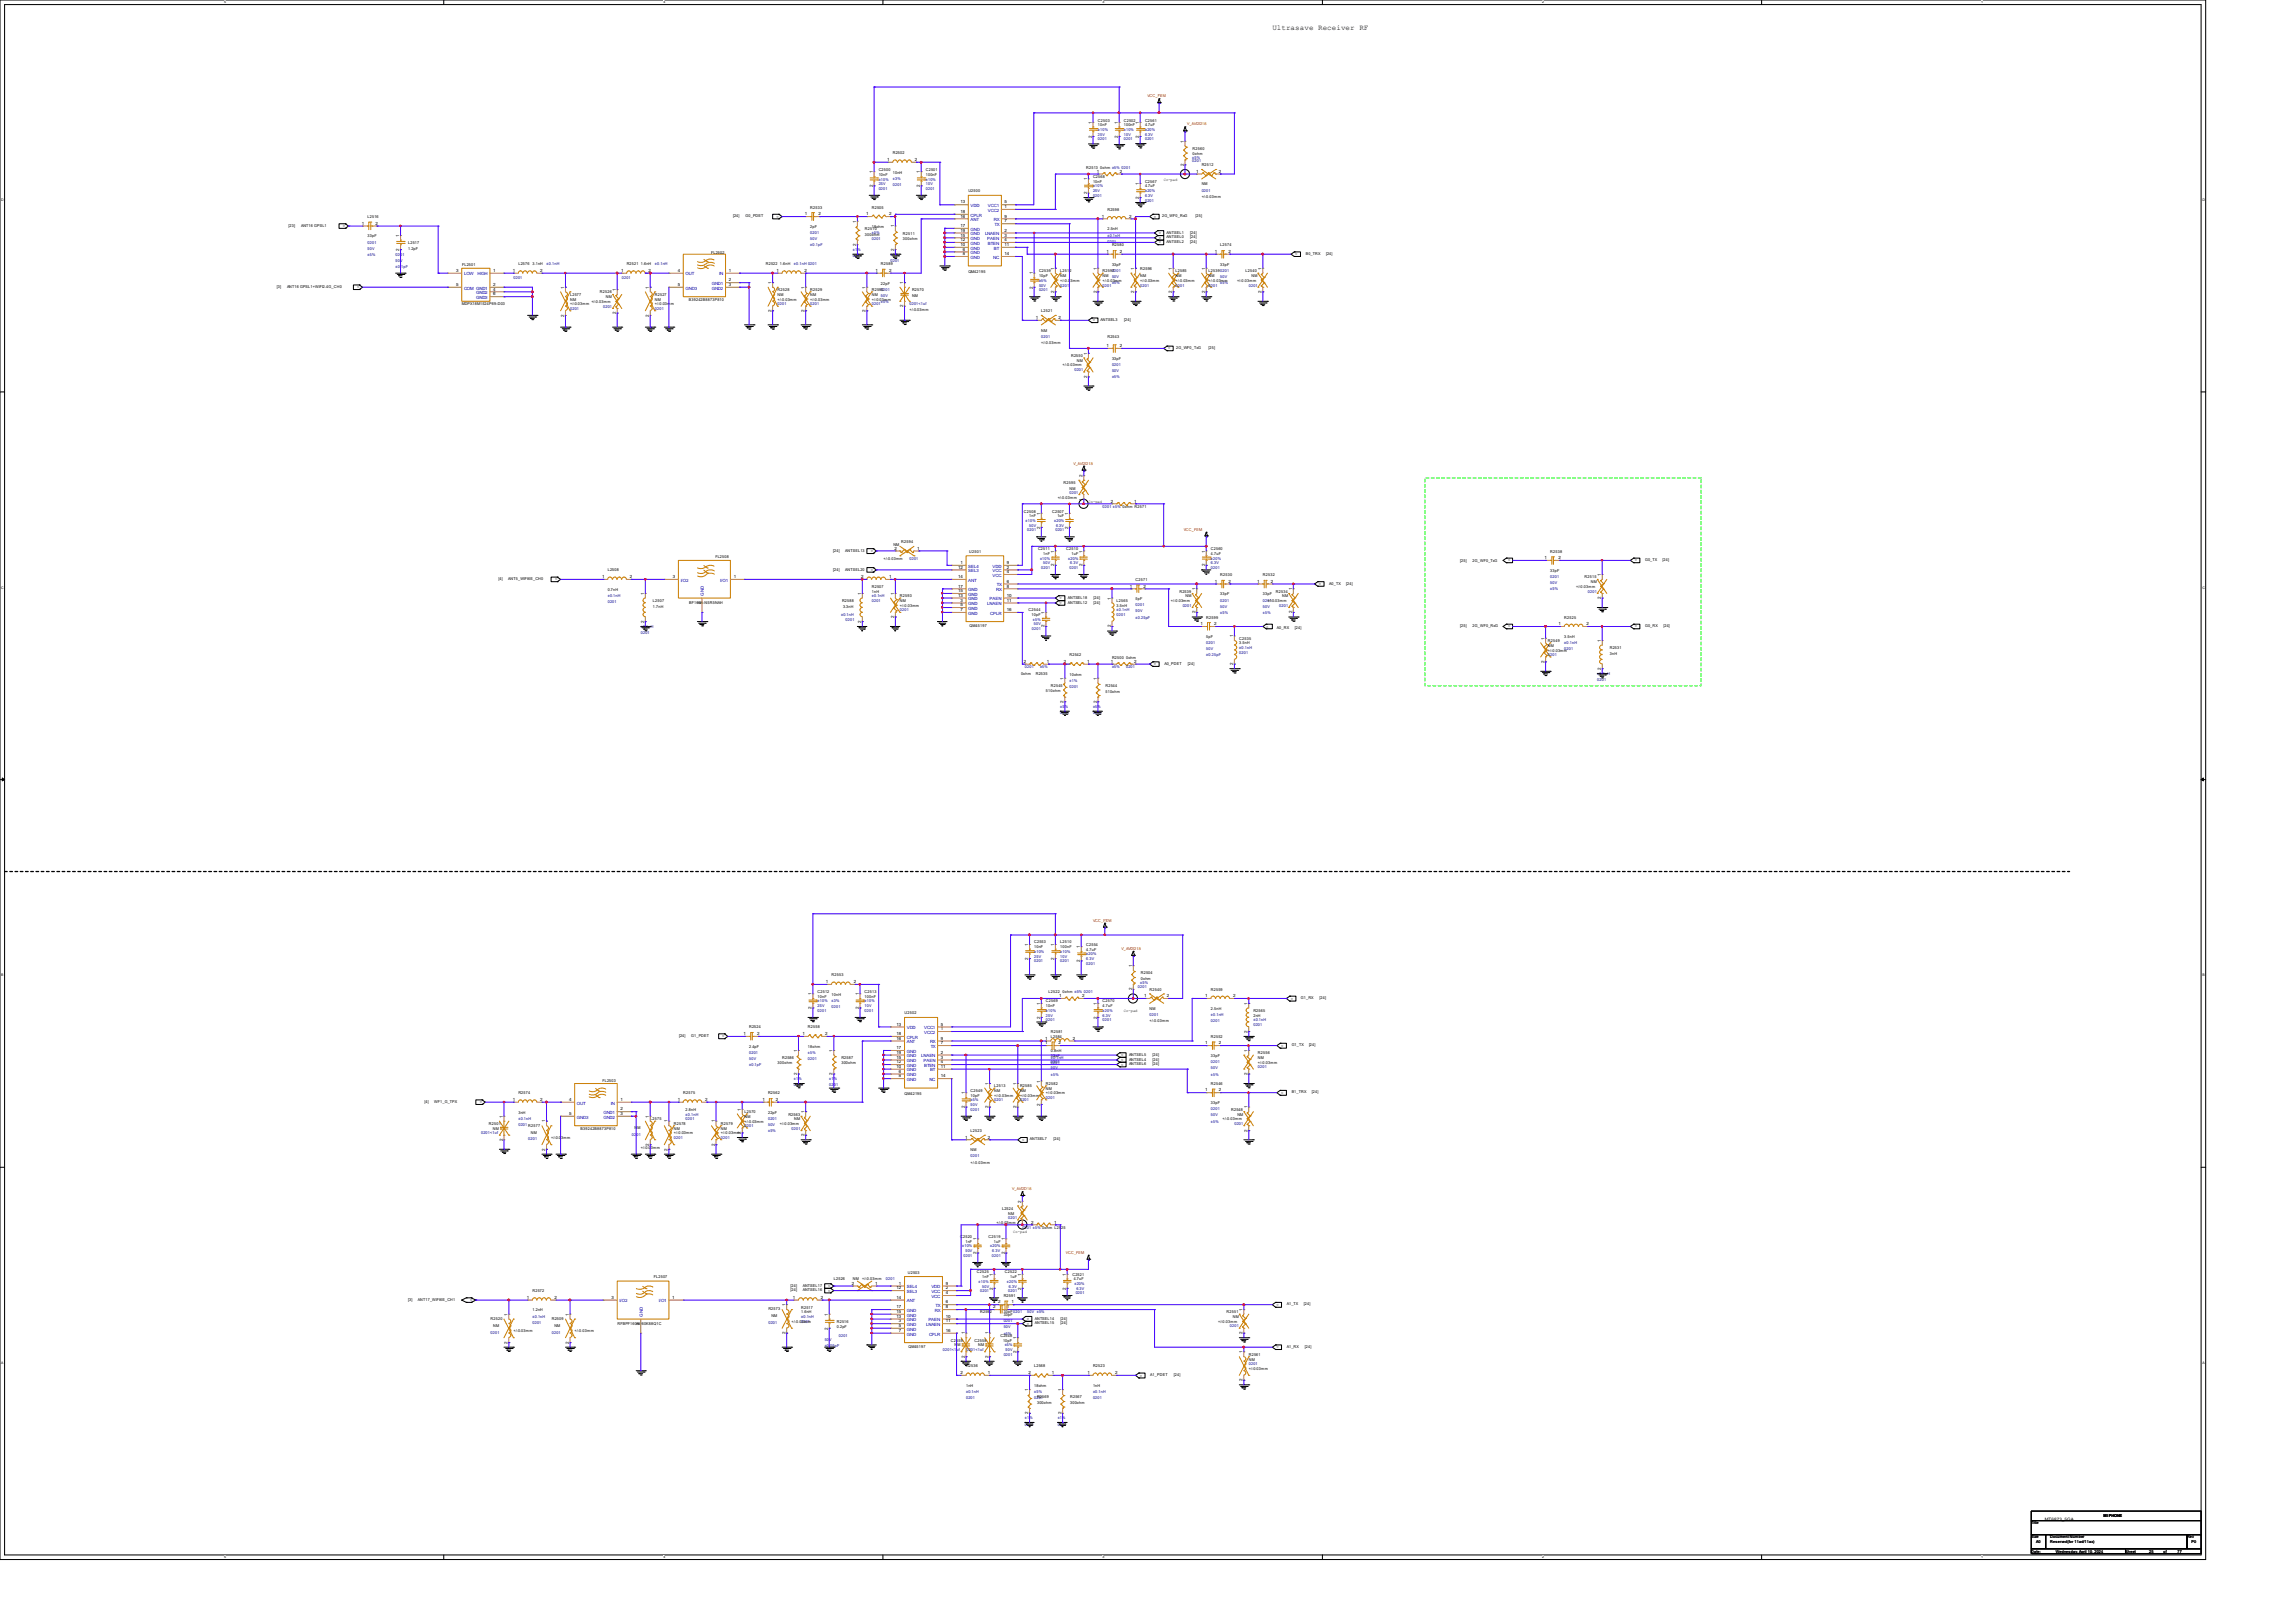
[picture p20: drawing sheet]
<svg xmlns="http://www.w3.org/2000/svg" width="297mm" height="210mm" viewBox="0 0 297 210" stroke-linecap="round" stroke-linejoin="round" font-family="sans-serif">
<defs><g id="words">
<text font-size="1" x="164.6" y="3.9">Ultrasave Receiver RF</text>
<g font-size=".6">
<text x="141.2" y="17.8" transform="rotate(-90 141.2 17.8)">2</text>
<text x="141.2" y="16" transform="rotate(-90 141.2 16)">1</text>
<text x="144.6" y="17.8" transform="rotate(-90 144.6 17.8)">2</text>
<text x="144.6" y="16" transform="rotate(-90 144.6 16)">1</text>
<text x="147.3" y="17.8" transform="rotate(-90 147.3 17.8)">2</text>
<text x="147.3" y="16" transform="rotate(-90 147.3 16)">1</text>
<text x="112.9" y="22.4" transform="rotate(-90 112.9 22.4)">1</text>
<text x="114.8" y="20.8">1</text>
<text x="118.4" y="20.8">2</text>
<text x="119" y="22.4" transform="rotate(-90 119 22.4)">1</text>
<text x="140.6" y="23.3" transform="rotate(-90 140.6 23.3)">1</text>
<text x="141.9" y="22.4">1</text>
<text x="144.9" y="22.4">2</text>
<text x="147.3" y="24" transform="rotate(-90 147.3 24)">1</text>
<text x="153.1" y="21.5" transform="rotate(-90 153.1 21.5)">2</text>
<text x="153.1" y="18.5" transform="rotate(-90 153.1 18.5)">1</text>
<text x="154.7" y="22.4">1</text>
<text x="157.7" y="22.4">2</text>
<text x="46.8" y="29.1">1</text>
<text x="48.6" y="29.1">2</text>
<text x="104.1" y="27.9">1</text>
<text x="105.9" y="27.9">2</text>
<text x="110.8" y="28.8" transform="rotate(-90 110.8 28.8)">1</text>
<text x="112.1" y="27.9">1</text>
<text x="112.9" y="24.2" transform="rotate(-90 112.9 24.2)">2</text>
<text x="115" y="27.9">2</text>
<text x="115.7" y="29.4" transform="rotate(-90 115.7 29.4)">1</text>
<text x="119" y="24.2" transform="rotate(-90 119 24.2)">2</text>
<text x="124.2" y="27.6">18</text>
<text x="124.2" y="29.4">17</text>
<text x="124.2" y="28.2">16</text>
<text x="124.2" y="26.3">13</text>
<text x="124.2" y="30">19</text>
<text x="130" y="28.2">9</text>
<text x="130" y="28.8">7</text>
<text x="130" y="26.9">1</text>
<text x="130" y="30">2</text>
<text x="130" y="26.3">5</text>
<text x="140.6" y="25.1" transform="rotate(-90 140.6 25.1)">2</text>
<text x="142.5" y="28.2">1</text>
<text x="146.1" y="28.2">2</text>
<text x="147.3" y="25.7" transform="rotate(-90 147.3 25.7)">2</text>
<text x="51.6" y="32.4" transform="rotate(-90 51.6 32.4)">2</text>
<text x="51.6" y="30.6" transform="rotate(-90 51.6 30.6)">1</text>
<text x="59" y="35.2">3</text>
<text x="63.8" y="35.2">1</text>
<text x="66.3" y="35.2">1</text>
<text x="69.9" y="35.2">2</text>
<text x="80.3" y="35.2">1</text>
<text x="83.9" y="35.2">2</text>
<text x="87.7" y="35.2">4</text>
<text x="94.3" y="35.2">1</text>
<text x="100.5" y="35.2">1</text>
<text x="104.1" y="35.2">2</text>
<text x="110.8" y="31.8" transform="rotate(-90 110.8 31.8)">2</text>
<text x="113.2" y="35.2">1</text>
<text x="115" y="35.2">2</text>
<text x="115.7" y="32.4" transform="rotate(-90 115.7 32.4)">2</text>
<text x="124.2" y="31.2">12</text>
<text x="124.2" y="31.8">10</text>
<text x="124.2" y="30.6">15</text>
<text x="124.5" y="33">8</text>
<text x="124.5" y="32.4">6</text>
<text x="130" y="31.2">4</text>
<text x="130" y="30.6">3</text>
<text x="130" y="33">14</text>
<text x="130" y="31.8">11</text>
<text x="133.6" y="35.5" transform="rotate(-90 133.6 35.5)">1</text>
<text x="136.4" y="34.9" transform="rotate(-90 136.4 34.9)">1</text>
<text x="141.9" y="34.9" transform="rotate(-90 141.9 34.9)">1</text>
<text x="143.1" y="32.7">1</text>
<text x="144.9" y="32.7">2</text>
<text x="146.7" y="34.9" transform="rotate(-90 146.7 34.9)">1</text>
<text x="151.6" y="34.9" transform="rotate(-90 151.6 34.9)">1</text>
<text x="155.9" y="34.9" transform="rotate(-90 155.9 34.9)">1</text>
<text x="157.1" y="32.7">1</text>
<text x="158.9" y="32.7">2</text>
<text x="163.2" y="34.9" transform="rotate(-90 163.2 34.9)">1</text>
<text x="59" y="37">5</text>
<text x="63.8" y="37">2</text>
<text x="63.8" y="37.6">4</text>
<text x="63.8" y="38.2">6</text>
<text x="73" y="41" transform="rotate(-90 73 41)">2</text>
<text x="73" y="37.3" transform="rotate(-90 73 37.3)">1</text>
<text x="79.7" y="40.7" transform="rotate(-90 79.7 40.7)">2</text>
<text x="79.7" y="37.7" transform="rotate(-90 79.7 37.7)">1</text>
<text x="84" y="41" transform="rotate(-90 84 41)">2</text>
<text x="84" y="37.3" transform="rotate(-90 84 37.3)">1</text>
<text x="87.7" y="37">5</text>
<text x="94.3" y="37">3</text>
<text x="94.3" y="36.4">2</text>
<text x="99.8" y="40.4" transform="rotate(-90 99.8 40.4)">2</text>
<text x="99.8" y="36.7" transform="rotate(-90 99.8 36.7)">1</text>
<text x="104.1" y="40.4" transform="rotate(-90 104.1 40.4)">2</text>
<text x="104.1" y="37.3" transform="rotate(-90 104.1 37.3)">1</text>
<text x="112" y="40.4" transform="rotate(-90 112 40.4)">2</text>
<text x="112" y="37.3" transform="rotate(-90 112 37.3)">1</text>
<text x="116.8" y="39.8" transform="rotate(-90 116.8 39.8)">2</text>
<text x="116.8" y="36.7" transform="rotate(-90 116.8 36.7)">1</text>
<text x="133.6" y="37.3" transform="rotate(-90 133.6 37.3)">2</text>
<text x="134" y="41.3">1</text>
<text x="136.4" y="37.9" transform="rotate(-90 136.4 37.9)">2</text>
<text x="136.9" y="41.3">2</text>
<text x="141.9" y="37.9" transform="rotate(-90 141.9 37.9)">2</text>
<text x="146.7" y="37.9" transform="rotate(-90 146.7 37.9)">2</text>
<text x="151.6" y="37.9" transform="rotate(-90 151.6 37.9)">2</text>
<text x="155.9" y="37.9" transform="rotate(-90 155.9 37.9)">2</text>
<text x="163.2" y="37.9" transform="rotate(-90 163.2 37.9)">2</text>
<text x="140.6" y="45.9" transform="rotate(-90 140.6 45.9)">1</text>
<text x="143.1" y="44.9">1</text>
<text x="144.9" y="44.9">2</text>
<text x="140.6" y="48.9" transform="rotate(-90 140.6 48.9)">2</text>
<text x="140" y="64.8" transform="rotate(-90 140 64.8)">1</text>
<text x="140" y="61.7" transform="rotate(-90 140 61.7)">2</text>
<text x="143.7" y="65">2</text>
<text x="146.7" y="65">1</text>
<text x="115.7" y="71.1">2</text>
<text x="118.7" y="71.1">1</text>
<text x="134.5" y="68.4" transform="rotate(-90 134.5 68.4)">2</text>
<text x="134.5" y="66.6" transform="rotate(-90 134.5 66.6)">1</text>
<text x="136.4" y="71.5" transform="rotate(-90 136.4 71.5)">1</text>
<text x="138.2" y="68.4" transform="rotate(-90 138.2 68.4)">2</text>
<text x="138.2" y="66.6" transform="rotate(-90 138.2 66.6)">1</text>
<text x="140" y="71.5" transform="rotate(-90 140 71.5)">1</text>
<text x="155.9" y="71.5" transform="rotate(-90 155.9 71.5)">1</text>
<text x="77.9" y="74.8">1</text>
<text x="81.5" y="74.8">2</text>
<text x="83.3" y="77" transform="rotate(-90 83.3 77)">1</text>
<text x="87" y="74.8">3</text>
<text x="94.9" y="74.8">1</text>
<text x="111.4" y="77" transform="rotate(-90 111.4 77)">1</text>
<text x="111.4" y="74.8">2</text>
<text x="115" y="74.8">1</text>
<text x="115.7" y="77" transform="rotate(-90 115.7 77)">1</text>
<text x="123.9" y="73.6">12</text>
<text x="123.9" y="77.2">13</text>
<text x="123.9" y="74.8">14</text>
<text x="123.9" y="76.6">15</text>
<text x="123.9" y="76">17</text>
<text x="124.2" y="73">1</text>
<text x="124.2" y="77.9">3</text>
<text x="130.3" y="73.6">2</text>
<text x="130.3" y="74.2">4</text>
<text x="130.3" y="75.4">6</text>
<text x="130.3" y="76">8</text>
<text x="130.3" y="73">9</text>
<text x="130.3" y="77.2">10</text>
<text x="130.3" y="77.9">11</text>
<text x="136.4" y="73.3" transform="rotate(-90 136.4 73.3)">2</text>
<text x="140" y="73.3" transform="rotate(-90 140 73.3)">2</text>
<text x="143.7" y="77.6" transform="rotate(-90 143.7 77.6)">1</text>
<text x="146.2" y="76">1</text>
<text x="147.9" y="76">2</text>
<text x="154.7" y="76.4" transform="rotate(-90 154.7 76.4)">1</text>
<text x="155.9" y="73.3" transform="rotate(-90 155.9 73.3)">2</text>
<text x="157.1" y="75.4">1</text>
<text x="158.9" y="75.4">2</text>
<text x="162.6" y="75.4">1</text>
<text x="164.4" y="75.4">2</text>
<text x="167.1" y="76.4" transform="rotate(-90 167.1 76.4)">1</text>
<text x="199.8" y="72.4">1</text>
<text x="201.6" y="72.4">2</text>
<text x="207.1" y="77.6" transform="rotate(-90 207.1 77.6)">2</text>
<text x="207.1" y="74.5" transform="rotate(-90 207.1 74.5)">1</text>
<text x="83.3" y="80.6" transform="rotate(-90 83.3 80.6)">2</text>
<text x="90.6" y="78.1" transform="rotate(-90 90.6 78.1)">2</text>
<text x="111.4" y="80.6" transform="rotate(-90 111.4 80.6)">2</text>
<text x="115.7" y="80" transform="rotate(-90 115.7 80)">2</text>
<text x="124.2" y="78.4">5</text>
<text x="124.2" y="79.1">7</text>
<text x="130.3" y="79.1">16</text>
<text x="135.1" y="81.2" transform="rotate(-90 135.1 81.2)">2</text>
<text x="135.1" y="79.4" transform="rotate(-90 135.1 79.4)">1</text>
<text x="143.7" y="81.2" transform="rotate(-90 143.7 81.2)">2</text>
<text x="154.7" y="79.4" transform="rotate(-90 154.7 79.4)">2</text>
<text x="155.3" y="80.9">1</text>
<text x="157.1" y="80.9">2</text>
<text x="159.5" y="82.5" transform="rotate(-90 159.5 82.5)">1</text>
<text x="167.1" y="79.4" transform="rotate(-90 167.1 79.4)">2</text>
<text x="199.8" y="82.8" transform="rotate(-90 199.8 82.8)">1</text>
<text x="201.6" y="80.9">1</text>
<text x="205.2" y="80.9">2</text>
<text x="207.1" y="83.1" transform="rotate(-90 207.1 83.1)">1</text>
<text x="132.5" y="85.8">2</text>
<text x="135.4" y="85.8">1</text>
<text x="137.6" y="88" transform="rotate(-90 137.6 88)">1</text>
<text x="137.6" y="85.8">2</text>
<text x="140.6" y="85.8">1</text>
<text x="141.9" y="88" transform="rotate(-90 141.9 88)">1</text>
<text x="143.7" y="85.8">1</text>
<text x="146.7" y="85.8">2</text>
<text x="159.5" y="86.1" transform="rotate(-90 159.5 86.1)">2</text>
<text x="199.8" y="85.8" transform="rotate(-90 199.8 85.8)">2</text>
<text x="207.1" y="86.7" transform="rotate(-90 207.1 86.7)">2</text>
<text x="137.6" y="91" transform="rotate(-90 137.6 91)">2</text>
<text x="141.9" y="91" transform="rotate(-90 141.9 91)">2</text>
<text x="133" y="124.2" transform="rotate(-90 133 124.2)">2</text>
<text x="133" y="122.4" transform="rotate(-90 133 122.4)">1</text>
<text x="136.4" y="124.2" transform="rotate(-90 136.4 124.2)">2</text>
<text x="136.4" y="122.4" transform="rotate(-90 136.4 122.4)">1</text>
<text x="139.7" y="124.5" transform="rotate(-90 139.7 124.5)">2</text>
<text x="139.7" y="122.7" transform="rotate(-90 139.7 122.7)">1</text>
<text x="146.4" y="125.1" transform="rotate(-90 146.4 125.1)">1</text>
<text x="105" y="130.6" transform="rotate(-90 105 130.6)">2</text>
<text x="105" y="128.8" transform="rotate(-90 105 128.8)">1</text>
<text x="106.8" y="127.2">1</text>
<text x="110.4" y="127.2">2</text>
<text x="111.1" y="130.6" transform="rotate(-90 111.1 130.6)">2</text>
<text x="111.1" y="128.8" transform="rotate(-90 111.1 128.8)">1</text>
<text x="134.5" y="131.8" transform="rotate(-90 134.5 131.8)">2</text>
<text x="134.5" y="130" transform="rotate(-90 134.5 130)">1</text>
<text x="137" y="129">1</text>
<text x="140" y="129">2</text>
<text x="141.9" y="131.8" transform="rotate(-90 141.9 131.8)">2</text>
<text x="141.9" y="130" transform="rotate(-90 141.9 130)">1</text>
<text x="146.4" y="128.1" transform="rotate(-90 146.4 128.1)">2</text>
<text x="148" y="129">1</text>
<text x="151" y="129">2</text>
<text x="155.9" y="129">1</text>
<text x="159.5" y="129">2</text>
<text x="161.4" y="130" transform="rotate(-90 161.4 130)">1</text>
<text x="96.2" y="133.9">1</text>
<text x="98" y="133.9">2</text>
<text x="103.1" y="136.1" transform="rotate(-90 103.1 136.1)">1</text>
<text x="103.8" y="133.9">1</text>
<text x="106.8" y="133.9">2</text>
<text x="107.7" y="136.1" transform="rotate(-90 107.7 136.1)">1</text>
<text x="116" y="133.9">18</text>
<text x="116" y="135.8">17</text>
<text x="116" y="134.5">16</text>
<text x="116" y="137.6">12</text>
<text x="116" y="132.7">13</text>
<text x="116" y="137">15</text>
<text x="116" y="136.4">19</text>
<text x="121.7" y="134.5">9</text>
<text x="121.7" y="135.1">7</text>
<text x="121.7" y="137.6">4</text>
<text x="121.7" y="133.3">1</text>
<text x="121.7" y="136.4">2</text>
<text x="121.7" y="137">3</text>
<text x="121.7" y="132.7">5</text>
<text x="135.2" y="134.5">1</text>
<text x="135.2" y="135.1">1</text>
<text x="136.9" y="135.1">2</text>
<text x="138.8" y="134.5">2</text>
<text x="155.9" y="135.1">1</text>
<text x="157.7" y="135.1">2</text>
<text x="161.4" y="136.1" transform="rotate(-90 161.4 136.1)">1</text>
<text x="161.4" y="133.6" transform="rotate(-90 161.4 133.6)">2</text>
<text x="66.3" y="142.5">1</text>
<text x="69.9" y="142.5">2</text>
<text x="73.6" y="142.5">4</text>
<text x="80.3" y="142.5">1</text>
<text x="80.3" y="143.7">2</text>
<text x="87.7" y="142.5">1</text>
<text x="91.2" y="142.5">2</text>
<text x="95.8" y="143.7" transform="rotate(-90 95.8 143.7)">1</text>
<text x="98.6" y="142.5">1</text>
<text x="100.4" y="142.5">2</text>
<text x="103.1" y="139.1" transform="rotate(-90 103.1 139.1)">2</text>
<text x="107.7" y="139.1" transform="rotate(-90 107.7 139.1)">2</text>
<text x="116" y="138.2">10</text>
<text x="116.3" y="139.4">8</text>
<text x="116.3" y="138.8">6</text>
<text x="121.7" y="139.4">14</text>
<text x="121.7" y="138.2">11</text>
<text x="124.8" y="143.4" transform="rotate(-90 124.8 143.4)">2</text>
<text x="124.8" y="141.6" transform="rotate(-90 124.8 141.6)">1</text>
<text x="127.9" y="143.4" transform="rotate(-90 127.9 143.4)">2</text>
<text x="127.9" y="140.4" transform="rotate(-90 127.9 140.4)">1</text>
<text x="131.5" y="143.4" transform="rotate(-90 131.5 143.4)">2</text>
<text x="131.5" y="140.4" transform="rotate(-90 131.5 140.4)">1</text>
<text x="134.5" y="143.1" transform="rotate(-90 134.5 143.1)">2</text>
<text x="134.5" y="140.1" transform="rotate(-90 134.5 140.1)">1</text>
<text x="155.9" y="141.2">1</text>
<text x="157.7" y="141.2">2</text>
<text x="161.4" y="143.4" transform="rotate(-90 161.4 143.4)">1</text>
<text x="161.4" y="139.1" transform="rotate(-90 161.4 139.1)">2</text>
<text x="65" y="147.7" transform="rotate(-90 65 147.7)">2</text>
<text x="65" y="144.6" transform="rotate(-90 65 144.6)">1</text>
<text x="70.5" y="148.9" transform="rotate(-90 70.5 148.9)">2</text>
<text x="70.5" y="145.2" transform="rotate(-90 70.5 145.2)">1</text>
<text x="73.6" y="144.3">5</text>
<text x="80.3" y="144.3">3</text>
<text x="84" y="148.2" transform="rotate(-90 84 148.2)">2</text>
<text x="84" y="144.6" transform="rotate(-90 84 144.6)">1</text>
<text x="86.4" y="148.9" transform="rotate(-90 86.4 148.9)">2</text>
<text x="86.4" y="145.2" transform="rotate(-90 86.4 145.2)">1</text>
<text x="92.5" y="148.2" transform="rotate(-90 92.5 148.2)">2</text>
<text x="92.5" y="145.2" transform="rotate(-90 92.5 145.2)">1</text>
<text x="95.8" y="146.7" transform="rotate(-90 95.8 146.7)">2</text>
<text x="104.1" y="147.1" transform="rotate(-90 104.1 147.1)">2</text>
<text x="104.1" y="144" transform="rotate(-90 104.1 144)">1</text>
<text x="124.8" y="147.3">1</text>
<text x="127.8" y="147.3">2</text>
<text x="161.4" y="146.4" transform="rotate(-90 161.4 146.4)">2</text>
<text x="132.1" y="155.6" transform="rotate(-90 132.1 155.6)">2</text>
<text x="126.3" y="160.5" transform="rotate(-90 126.3 160.5)">1</text>
<text x="130" y="160.5" transform="rotate(-90 130 160.5)">1</text>
<text x="132.1" y="158.6" transform="rotate(-90 132.1 158.6)">1</text>
<text x="133.4" y="158.3">2</text>
<text x="136.4" y="158.3">1</text>
<text x="110.2" y="166.3">2</text>
<text x="113.2" y="166.3">1</text>
<text x="116" y="166.8">12</text>
<text x="116.3" y="166.3">1</text>
<text x="122.3" y="166.8">2</text>
<text x="122.3" y="167.5">4</text>
<text x="122.3" y="166.3">9</text>
<text x="126.3" y="162.3" transform="rotate(-90 126.3 162.3)">2</text>
<text x="128.4" y="166.9" transform="rotate(-90 128.4 166.9)">2</text>
<text x="128.4" y="165.1" transform="rotate(-90 128.4 165.1)">1</text>
<text x="130" y="162.3" transform="rotate(-90 130 162.3)">2</text>
<text x="132.1" y="166.9" transform="rotate(-90 132.1 166.9)">2</text>
<text x="132.1" y="165.1" transform="rotate(-90 132.1 165.1)">1</text>
<text x="137.9" y="166.9" transform="rotate(-90 137.9 166.9)">2</text>
<text x="137.9" y="165.1" transform="rotate(-90 137.9 165.1)">1</text>
<text x="65.7" y="173.9" transform="rotate(-90 65.7 173.9)">2</text>
<text x="65.7" y="170.3" transform="rotate(-90 65.7 170.3)">1</text>
<text x="68.2" y="168.1">1</text>
<text x="71.7" y="168.1">2</text>
<text x="73.6" y="173.9" transform="rotate(-90 73.6 173.9)">2</text>
<text x="73.6" y="170.3" transform="rotate(-90 73.6 170.3)">1</text>
<text x="79.1" y="168.1">3</text>
<text x="82.7" y="171.4" transform="rotate(-90 82.7 171.4)">2</text>
<text x="87" y="168.1">1</text>
<text x="101.6" y="172.6" transform="rotate(-90 101.6 172.6)">2</text>
<text x="101.6" y="169" transform="rotate(-90 101.6 169)">1</text>
<text x="102.6" y="168.1">1</text>
<text x="106.2" y="168.1">2</text>
<text x="107.1" y="172" transform="rotate(-90 107.1 172)">2</text>
<text x="107.1" y="170.3" transform="rotate(-90 107.1 170.3)">1</text>
<text x="116" y="170.5">13</text>
<text x="116" y="168.1">14</text>
<text x="116" y="169.9">15</text>
<text x="116" y="169.3">17</text>
<text x="116.3" y="171.1">3</text>
<text x="116.3" y="171.7">5</text>
<text x="116.3" y="172.3">7</text>
<text x="122.3" y="168.7">6</text>
<text x="122.3" y="169.3">8</text>
<text x="122.3" y="170.5">10</text>
<text x="122.3" y="171.1">11</text>
<text x="122.3" y="172.3">16</text>
<text x="124.8" y="172.7" transform="rotate(-90 124.8 172.7)">1</text>
<text x="127.9" y="172.7" transform="rotate(-90 127.9 172.7)">1</text>
<text x="128.5" y="169.3">2</text>
<text x="129.1" y="168.7">2</text>
<text x="130.3" y="169.3">1</text>
<text x="130.8" y="168.7">1</text>
<text x="131.5" y="173.3" transform="rotate(-90 131.5 173.3)">1</text>
<text x="160.7" y="172.6" transform="rotate(-90 160.7 172.6)">2</text>
<text x="160.7" y="169.6" transform="rotate(-90 160.7 169.6)">1</text>
<text x="124.2" y="177.8">2</text>
<text x="124.8" y="175.7" transform="rotate(-90 124.8 175.7)">2</text>
<text x="127.8" y="177.8">1</text>
<text x="127.9" y="175.7" transform="rotate(-90 127.9 175.7)">2</text>
<text x="131.5" y="175.1" transform="rotate(-90 131.5 175.1)">2</text>
<text x="133" y="180" transform="rotate(-90 133 180)">1</text>
<text x="133.1" y="177.8">2</text>
<text x="136.1" y="177.8">1</text>
<text x="137.3" y="180" transform="rotate(-90 137.3 180)">1</text>
<text x="140.7" y="177.8">1</text>
<text x="144.3" y="177.8">2</text>
<text x="160.7" y="178.7" transform="rotate(-90 160.7 178.7)">2</text>
<text x="160.7" y="175.1" transform="rotate(-90 160.7 175.1)">1</text>
<text x="133" y="183" transform="rotate(-90 133 183)">2</text>
<text x="137.3" y="183" transform="rotate(-90 137.3 183)">2</text>
<text x="264.5" y="196.8">MT6873_5GA</text>
</g>
<g font-size=".6" fill="#00c">
<text x="125.6" y="28">CPLR</text>
<text x="125.6" y="29.8">GND</text>
<text x="125.6" y="28.6">ANT</text>
<text x="125.6" y="26.8">VDD</text>
<text x="127.8" y="27.4">VCC2</text>
<text x="127.8" y="26.8">VCC1</text>
<text x="128.6" y="28.6">RX</text>
<text x="128.6" y="29.3">TX</text>
<text x="60" y="35.6">LOW</text>
<text x="61.8" y="35.6">HIGH</text>
<text x="88.7" y="35.6">OUT</text>
<text x="93" y="35.6">IN</text>
<text x="125.6" y="33.5">GND</text>
<text x="125.6" y="31.7">GND</text>
<text x="125.6" y="32.9">GND</text>
<text x="125.6" y="32.3">GND</text>
<text x="125.6" y="31.1">GND</text>
<text x="125.6" y="30.4">GND</text>
<text x="127.4" y="30.4">LNAEN</text>
<text x="127.7" y="31.1">PAEN</text>
<text x="127.8" y="31.7">BTEN</text>
<text x="128.5" y="33.5">NC</text>
<text x="128.6" y="32.3">BT</text>
<text x="60" y="37.5">COM GND1</text>
<text x="61.6" y="38.1">GND2</text>
<text x="61.6" y="38.7">GND3</text>
<text x="88.7" y="37.5">GND3</text>
<text x="92.1" y="37.5">GND2</text>
<text x="92.1" y="36.9">GND1</text>
<text x="88.1" y="75.3">I/O2</text>
<text x="91.1" y="77.1" transform="rotate(-90 91.1 77.1)">GND</text>
<text x="93.2" y="75.3">I/O1</text>
<text x="125.3" y="73.5">SEL4</text>
<text x="125.3" y="74">SEL3</text>
<text x="125.3" y="77.7">GND</text>
<text x="125.3" y="75.3">ANT</text>
<text x="125.3" y="77.1">GND</text>
<text x="125.3" y="76.5">GND</text>
<text x="128" y="77.7">PAEN</text>
<text x="128.4" y="74">VCC</text>
<text x="128.4" y="74.6">VCC</text>
<text x="128.4" y="73.5">VDD</text>
<text x="128.9" y="76.5">RX</text>
<text x="128.9" y="75.9">TX</text>
<text x="125.3" y="78.3">GND</text>
<text x="125.3" y="78.9">GND</text>
<text x="125.3" y="79.5">GND</text>
<text x="127.7" y="78.3">LNAEN</text>
<text x="128.1" y="79.5">CPLR</text>
<text x="117.3" y="134.4">CPLR</text>
<text x="117.3" y="136.2">GND</text>
<text x="117.3" y="135">ANT</text>
<text x="117.3" y="133.2">VDD</text>
<text x="117.3" y="137.5">GND</text>
<text x="117.3" y="136.8">GND</text>
<text x="119.2" y="136.8">LNAEN</text>
<text x="119.5" y="137.5">PAEN</text>
<text x="119.5" y="133.8">VCC2</text>
<text x="119.5" y="133.2">VCC1</text>
<text x="120.3" y="135">RX</text>
<text x="120.4" y="135.6">TX</text>
<text x="74.6" y="142.9">OUT</text>
<text x="79" y="142.9">IN</text>
<text x="117.3" y="139.9">GND</text>
<text x="117.3" y="138.1">GND</text>
<text x="117.3" y="139.3">GND</text>
<text x="117.3" y="138.6">GND</text>
<text x="119.5" y="138.1">BTEN</text>
<text x="120.2" y="139.9">NC</text>
<text x="120.3" y="138.6">BT</text>
<text x="74.6" y="144.7">GND3</text>
<text x="78.1" y="144.7">GND2</text>
<text x="78.1" y="144.2">GND1</text>
<text x="117.3" y="166.7">SEL4</text>
<text x="117.3" y="167.3">SEL3</text>
<text x="120.5" y="167.3">VCC</text>
<text x="120.5" y="167.9">VCC</text>
<text x="120.5" y="166.7">VDD</text>
<text x="80.1" y="168.5">I/O2</text>
<text x="83.1" y="170.4" transform="rotate(-90 83.1 170.4)">GND</text>
<text x="85.2" y="168.5">I/O1</text>
<text x="117.3" y="171.6">GND</text>
<text x="117.3" y="172.2">GND</text>
<text x="117.3" y="172.8">GND</text>
<text x="117.3" y="171">GND</text>
<text x="117.3" y="168.5">ANT</text>
<text x="117.3" y="170.4">GND</text>
<text x="117.3" y="169.8">GND</text>
<text x="119.8" y="171.6">LNAEN</text>
<text x="120.1" y="171">PAEN</text>
<text x="120.2" y="172.8">CPLR</text>
<text x="120.9" y="169.8">RX</text>
<text x="121" y="169.1">TX</text>
</g>
<g font-size=".5">
<text x="29" y=".4">5</text>
<text x="85.8" y=".4">4</text>
<text x="142.6" y=".4">3</text>
<text x="199.5" y=".4">2</text>
<text x="256.3" y=".4">1</text>
<text x="142" y="15.7">C2503</text>
<text x="142" y="16.3">10nF</text>
<text x="145.4" y="15.7">C2502</text>
<text x="145.4" y="16.3">100nF</text>
<text x="148.1" y="15.7">C2561</text>
<text x="148.1" y="16.3">4.7uF</text>
<text x="113.7" y="22.1">C2500</text>
<text x="113.7" y="22.7">10nF</text>
<text x="115.5" y="20">R2502</text>
<text x="115.5" y="22.5">10nH</text>
<text x="119.8" y="22.1">C2501</text>
<text x="119.8" y="22.7">100nF</text>
<text x="140.5" y="21.8">R2513 0ohm ±5% 0201</text>
<text x="141.4" y="23">C2568</text>
<text x="141.4" y="23.7">10nF</text>
<text x="148.1" y="23.7">C2567</text>
<text x="150.5" y="23.4">Co-pad</text>
<text x="154.3" y="19.4">R2560</text>
<text x="154.3" y="20.1">0ohm</text>
<text x="155.4" y="21.5">R2512</text>
<text x=".2" y="26">D</text>
<text x="37.3" y="29.3">[23]</text>
<text x="38.9" y="29.3">ANT16 GPSL1</text>
<text x="44.7" y="29.1" transform="rotate(-180 44.7 29.1)">o</text>
<text x="47.5" y="28.2">L2516</text>
<text x="94.8" y="28.1">[24]</text>
<text x="96.4" y="28.1">G0_PDET</text>
<text x="100.8" y="27.9" transform="rotate(-180 100.8 27.9)">o</text>
<text x="104.8" y="27">R2533</text>
<text x="104.8" y="29.5">2pF</text>
<text x="111.9" y="29.8">R2510</text>
<text x="112.8" y="27">R2505</text>
<text x="112.8" y="29.5">18ohm</text>
<text x="125.3" y="24.9">U2500</text>
<text x="143.3" y="27.3">R2598</text>
<text x="143.3" y="29.8">2.5nH</text>
<text x="148.1" y="24.3">4.7uF</text>
<text x="149.6" y="27.9" transform="rotate(-180 149.6 27.9)">o</text>
<text x="150.3" y="28.1">2G_WF0_RxG</text>
<text x="154.6" y="28.1">[25]</text>
<text x="155.4" y="24">NM</text>
<text x="155.4" y="25.6">+/-0.03mm</text>
<text x="284.9" y="26">D</text>
<text x="47.5" y="30.7">33pF</text>
<text x="52.8" y="31.6">L2517</text>
<text x="52.8" y="32.3">1.2pF</text>
<text x="59.8" y="34.4">FL2501</text>
<text x="67.1" y="34.3">L2576</text>
<text x="68.9" y="34.3">3.1nH</text>
<text x="81.1" y="34.3">R2521 1.6nH</text>
<text x="92" y="32.8">FL2502</text>
<text x="99.1" y="34.3">R2522 1.6nH</text>
<text x="111.9" y="30.5">300ohm</text>
<text x="114" y="34.3">R2589</text>
<text x="116.8" y="30.4">R2511</text>
<text x="116.8" y="31.1">300ohm</text>
<text x="125.3" y="35.3">QM42195</text>
<text x="134.4" y="35.2">C2539</text>
<text x="134.4" y="35.9">10pF</text>
<text x="137.2" y="35.2">L2512</text>
<text x="137.2" y="35.9">NM</text>
<text x="142.6" y="35.2">R2597</text>
<text x="142.6" y="35.9">NM</text>
<text x="143.8" y="31.9">R2580</text>
<text x="143.8" y="34.4">33pF</text>
<text x="147.5" y="34.9">R2596</text>
<text x="147.5" y="35.9">NM</text>
<text x="150.2" y="30.1" transform="rotate(-180 150.2 30.1)">o</text>
<text x="150.2" y="30.6" transform="rotate(-180 150.2 30.6)">o</text>
<text x="150.2" y="31.2" transform="rotate(-180 150.2 31.2)">o</text>
<text x="150.9" y="30.2">ANTSEL1</text>
<text x="150.9" y="30.9">ANTSEL0</text>
<text x="150.9" y="31.5">ANTSEL2</text>
<text x="152.1" y="35.2">L2585</text>
<text x="152.1" y="35.9">NM</text>
<text x="154" y="30.2">[24]</text>
<text x="154" y="30.9">[24]</text>
<text x="154" y="31.5">[24]</text>
<text x="156.3" y="35.2">L25390201</text>
<text x="156.3" y="35.9">NM</text>
<text x="157.9" y="31.9">L2574</text>
<text x="157.9" y="34.4">33pF</text>
<text x="161.1" y="35.2">L2540</text>
<text x="161.9" y="35.9">NM</text>
<text x="167.9" y="32.8" transform="rotate(-180 167.9 32.8)">o</text>
<text x="168.9" y="33">B0_TRX</text>
<text x="171.5" y="33">[24]</text>
<text x="35.8" y="37.3">[3]</text>
<text x="37.1" y="37.3">ANT16 GPSL1+WIFI2.4G_CH0</text>
<text x="46.5" y="37" transform="rotate(-180 46.5 37)">o</text>
<text x="59.7" y="39.5">MDPX18M1524P69-D03</text>
<text x="73.7" y="38.3">L2577</text>
<text x="73.7" y="38.9">NM</text>
<text x="73.7" y="39.5">+/-0.03mm</text>
<text x="76.5" y="39.2">+/-0.03mm</text>
<text x="77.6" y="38">R2526</text>
<text x="78.4" y="38.6">NM</text>
<text x="84.7" y="38.3">R2527</text>
<text x="84.7" y="38.9">NM</text>
<text x="84.7" y="39.5">+/-0.03mm</text>
<text x="89.1" y="38.9">B39242B8873P810</text>
<text x="100.6" y="37.7">R2528</text>
<text x="100.6" y="38.3">NM</text>
<text x="100.6" y="38.9">+/-0.03mm</text>
<text x="104.8" y="37.7">R2529</text>
<text x="104.8" y="38.3">NM</text>
<text x="104.8" y="38.9">+/-0.03mm</text>
<text x="112.8" y="37.7">R2590</text>
<text x="112.8" y="38.3">NM</text>
<text x="112.8" y="38.9">+/-0.03mm</text>
<text x="114" y="36.8">22pF</text>
<text x="117.6" y="40.3">+/-0.03mm</text>
<text x="118" y="37.7">R2570</text>
<text x="118" y="38.4">NM</text>
<text x="134.7" y="40.4">L2521</text>
<text x="137.2" y="36.4">+/-0.03mm</text>
<text x="141.7" y="41.3" transform="rotate(-180 141.7 41.3)">o</text>
<text x="142.4" y="41.5">ANTSEL3</text>
<text x="142.6" y="36.4">+/-0.03mm</text>
<text x="145.4" y="41.5">[24]</text>
<text x="147.5" y="36.4">+/-0.03mm</text>
<text x="152.1" y="36.4">+/-0.03mm</text>
<text x="156.3" y="36.4">+/-0.03mm</text>
<text x="160" y="36.4">+/-0.03mm</text>
<text x="134.7" y="42.9">NM</text>
<text x="134.7" y="44.5">+/-0.03mm</text>
<text x="137.5" y="47.4">+/-0.03mm</text>
<text x="138.6" y="46.2">R2550</text>
<text x="139.3" y="46.8">NM</text>
<text x="143.3" y="43.8">R2543</text>
<text x="143.8" y="46.6">33pF</text>
<text x="151.4" y="45" transform="rotate(-180 151.4 45)">o</text>
<text x="152.1" y="45.2">2G_WF0_TxG</text>
<text x="156.3" y="45.2">[25]</text>
<text x="136.8" y="64.5">+/-0.03mm</text>
<text x="137.6" y="62.6">R2595</text>
<text x="138.3" y="63.4">NM</text>
<text x="140.8" y="65.1">Co-pad</text>
<text x="107.8" y="71.4">[24]</text>
<text x="109.3" y="71.4">ANTSEL13</text>
<text x="113" y="71.2" transform="rotate(-180 113 71.2)">o</text>
<text x="115.6" y="70.6">NM</text>
<text x="116.6" y="70.3">R2594</text>
<text x="125.4" y="71.6">U2501</text>
<text x="132.5" y="66.3">C2508</text>
<text x="133.1" y="66.9">1nF</text>
<text x="134.3" y="71.2">C2511</text>
<text x="135" y="71.8">1nF</text>
<text x="136.1" y="66.3">C2507</text>
<text x="136.8" y="66.9">1uF</text>
<text x="137.9" y="71.2">C2510</text>
<text x="138.6" y="71.8">1uF</text>
<text x="156.6" y="71.2">C2560</text>
<text x="156.6" y="71.8">4.7uF</text>
<text x="200.5" y="71.5">R2538</text>
<text x=".2" y="76.2">C</text>
<text x="64.5" y="75.1">[4]</text>
<text x="65.7" y="75.1">ANT5_WIFI6E_CH0</text>
<text x="72.1" y="74.8" transform="rotate(-180 72.1 74.8)">o</text>
<text x="78.6" y="74">L2508</text>
<text x="78.6" y="76.4">0.7nH</text>
<text x="84.5" y="77.9">L2507</text>
<text x="92.5" y="72.2">FL2508</text>
<text x="107.8" y="73.8">[24]</text>
<text x="108.9" y="77.9">R2588</text>
<text x="109.3" y="73.8">ANTSEL20</text>
<text x="112.8" y="76.1">R2507</text>
<text x="112.8" y="76.7">1nH</text>
<text x="113" y="73.6" transform="rotate(-180 113 73.6)">o</text>
<text x="114.3" y="72.4">+/-0.03mm</text>
<text x="116.4" y="77.3">R2593</text>
<text x="116.4" y="77.9">NM</text>
<text x="137.4" y="77.3" transform="rotate(-180 137.4 77.3)">o</text>
<text x="137.4" y="77.9" transform="rotate(-180 137.4 77.9)">o</text>
<text x="138.1" y="77.5">ANTSEL18</text>
<text x="141.5" y="77.5">[24]</text>
<text x="144.4" y="77.9">L2565</text>
<text x="146.9" y="75.2">C2571</text>
<text x="146.9" y="77.7">5pF</text>
<text x="151.5" y="77.9">+/-0.03mm</text>
<text x="152.6" y="76.7">R2539</text>
<text x="153.4" y="77.3">NM</text>
<text x="157.9" y="74.5">R2530</text>
<text x="157.9" y="77">33pF</text>
<text x="163.4" y="74.5">R2532</text>
<text x="163.4" y="77">33pF</text>
<text x="164" y="77.9">+/-0.03mm</text>
<text x="165.1" y="76.7">R2534</text>
<text x="165.9" y="77.3">NM</text>
<text x="170.9" y="75.4" transform="rotate(-180 170.9 75.4)">o</text>
<text x="172" y="75.6">A0_TX</text>
<text x="174.2" y="75.6">[24]</text>
<text x="188.9" y="72.7">[25]</text>
<text x="190.5" y="72.7">2G_WF0_TxG</text>
<text x="195.4" y="72.4" transform="rotate(-180 195.4 72.4)">o</text>
<text x="200.5" y="74">33pF</text>
<text x="203.9" y="76.1">+/-0.03mm</text>
<text x="205" y="74.8">R2515</text>
<text x="205.8" y="75.5">NM</text>
<text x="211.8" y="72.4" transform="rotate(-180 211.8 72.4)">o</text>
<text x="212.8" y="72.6">G0_TX</text>
<text x="215.1" y="72.6">[24]</text>
<text x="284.9" y="76.2">C</text>
<text x="84.5" y="78.7">1.7nH</text>
<text x="89.2" y="78.1">BF1608-N5R5NAH</text>
<text x="109.1" y="78.7">3.3nH</text>
<text x="116.4" y="78.5">+/-0.03mm</text>
<text x="125.4" y="81.2">QM45197</text>
<text x="133.1" y="79.1">C2544</text>
<text x="133.4" y="79.8">10pF</text>
<text x="138.1" y="78.1">ANTSEL12</text>
<text x="141.5" y="78.1">[24]</text>
<text x="144.4" y="78.5">3.5nH</text>
<text x="156" y="80">R2599</text>
<text x="156" y="82.5">5pF</text>
<text x="160.3" y="82.8">C2535</text>
<text x="160.3" y="83.4">3.5nH</text>
<text x="163.8" y="81.3">o</text>
<text x="165.2" y="81.4">A0_RX</text>
<text x="167.5" y="81.4">[24]</text>
<text x="188.9" y="81.2">[25]</text>
<text x="190.5" y="81.2">2G_WF0_RxG</text>
<text x="195.4" y="80.9" transform="rotate(-180 195.4 80.9)">o</text>
<text x="200.2" y="83.1">R2549</text>
<text x="200.2" y="83.7">NM</text>
<text x="202.4" y="80">R2525</text>
<text x="202.4" y="82.5">3.5nH</text>
<text x="208.2" y="84">R2531</text>
<text x="211.8" y="80.9" transform="rotate(-180 211.8 80.9)">o</text>
<text x="212.8" y="81.1">G0_RX</text>
<text x="215.2" y="81.1">[24]</text>
<text x="132.1" y="87.4">0ohm</text>
<text x="134" y="87.4">R2535</text>
<text x="135.3" y="89.5">510ohm</text>
<text x="135.9" y="88.9">R2545</text>
<text x="138.3" y="84.9">R2542</text>
<text x="138.3" y="87.4">10ohm</text>
<text x="143" y="88.9">R2544</text>
<text x="143" y="89.6">510ohm</text>
<text x="143.8" y="85.2">R2500 0ohm</text>
<text x="149.6" y="85.8" transform="rotate(-180 149.6 85.8)">o</text>
<text x="150.6" y="86">A0_PDET</text>
<text x="153.7" y="86">[24]</text>
<text x="200.2" y="84.3">+/-0.03mm</text>
<text x="208.2" y="84.7">3nH</text>
<text x="133.8" y="122.1">C2553</text>
<text x="133.8" y="122.7">10nF</text>
<text x="137.2" y="122.1">L2510</text>
<text x="137.2" y="122.7">100nF</text>
<text x="140.5" y="122.4">C2554</text>
<text x="140.5" y="123">4.7uF</text>
<text x=".2" y="126.3">B</text>
<text x="105.7" y="128.5">C2512</text>
<text x="105.7" y="129.1">10nF</text>
<text x="107.6" y="126.4">R2553</text>
<text x="107.6" y="128.9">10nH</text>
<text x="111.8" y="128.5">C2513</text>
<text x="111.8" y="129.1">100nF</text>
<text x="117" y="131.2">U2502</text>
<text x="135.3" y="129.7">C2569</text>
<text x="135.3" y="130.3">10nF</text>
<text x="135.6" y="128.5">L2522</text>
<text x="137.5" y="128.5">0ohm ±5% 0201</text>
<text x="142.6" y="129.7">C2570</text>
<text x="142.6" y="130.3">4.7uF</text>
<text x="145.4" y="130.9">Co-pad</text>
<text x="147.6" y="126.1">R2504</text>
<text x="147.6" y="126.8">0ohm</text>
<text x="148.7" y="128.2">R2540</text>
<text x="148.7" y="130.7">NM</text>
<text x="156.6" y="128.2">R2559</text>
<text x="156.6" y="130.7">2.5nH</text>
<text x="162.1" y="130.9">R2565</text>
<text x="162.1" y="131.6">2nH</text>
<text x="167.3" y="129.1" transform="rotate(-180 167.3 129.1)">o</text>
<text x="168.3" y="129.3">G1_RX</text>
<text x="170.7" y="129.3">[24]</text>
<text x="284.9" y="126.3">B</text>
<text x="87.8" y="134.2">[24]</text>
<text x="89.4" y="134.2">G1_PDET</text>
<text x="93.7" y="134" transform="rotate(-180 93.7 134)">o</text>
<text x="96.9" y="133.1">R2524</text>
<text x="96.9" y="135.6">2.4pF</text>
<text x="100.6" y="137.7">300ohm</text>
<text x="101.2" y="137">R2586</text>
<text x="104.5" y="133.1">R2558</text>
<text x="104.5" y="135.6">18ohm</text>
<text x="108.8" y="137">R2587</text>
<text x="108.8" y="137.7">300ohm</text>
<text x="135.9" y="133.7">R2581</text>
<text x="135.9" y="136.2">0.8nH</text>
<text x="135.9" y="134.3">L2584</text>
<text x="135.9" y="136.8">33pF</text>
<text x="145.3" y="136.4" transform="rotate(-180 145.3 136.4)">o</text>
<text x="145.3" y="137" transform="rotate(-180 145.3 137)">o</text>
<text x="145.3" y="137.6" transform="rotate(-180 145.3 137.6)">o</text>
<text x="146.1" y="136.6">ANTSEL5</text>
<text x="146.1" y="137.2">ANTSEL4</text>
<text x="146.1" y="137.8">ANTSEL6</text>
<text x="148.7" y="132.3">+/-0.03mm</text>
<text x="149.1" y="136.6">[24]</text>
<text x="149.1" y="137.2">[24]</text>
<text x="149.1" y="137.8">[24]</text>
<text x="156.6" y="134.3">R2552</text>
<text x="156.6" y="136.8">33pF</text>
<text x="162.7" y="136.4">R2556</text>
<text x="162.7" y="137">NM</text>
<text x="162.7" y="137.7">+/-0.03mm</text>
<text x="166" y="135.2" transform="rotate(-180 166 135.2)">o</text>
<text x="167.1" y="135.4">G1_TX</text>
<text x="169.3" y="135.4">[24]</text>
<text x="54.9" y="142.7">[4]</text>
<text x="56.2" y="142.7">WF1_G_TPX</text>
<text x="62.4" y="142.5" transform="rotate(-180 62.4 142.5)">o</text>
<text x="67.1" y="141.6">R2574</text>
<text x="77.9" y="140.1">FL2503</text>
<text x="88.4" y="141.6">R2575</text>
<text x="88.7" y="143.8">2.8nH</text>
<text x="99.4" y="141.6">R2562</text>
<text x="117" y="141.7">QM42195</text>
<text x="125.6" y="141.3">C2549</text>
<text x="125.6" y="141.9">10pF</text>
<text x="128.6" y="140.7">L2513</text>
<text x="128.6" y="141.3">NM</text>
<text x="128.6" y="141.9">+/-0.03mm</text>
<text x="132" y="140.7">R2585</text>
<text x="132" y="141.3">NM</text>
<text x="132" y="141.9">+/-0.03mm</text>
<text x="135.3" y="140.4">R2582</text>
<text x="135.3" y="141">NM</text>
<text x="135.3" y="141.6">+/-0.03mm</text>
<text x="156.6" y="140.4">R2546</text>
<text x="156.6" y="142.9">33pF</text>
<text x="159.3" y="143.8">R2548</text>
<text x="166" y="141.3" transform="rotate(-180 166 141.3)">o</text>
<text x="167.1" y="141.5">B1_TRX</text>
<text x="169.7" y="141.5">[24]</text>
<text x="63.2" y="145.6">R2501</text>
<text x="63.8" y="146.2">NM</text>
<text x="67.1" y="144.1">3nH</text>
<text x="68.7" y="146.7">NM</text>
<text x="71.3" y="147.4">+/-0.03mm</text>
<text x="75.1" y="146.2">B39242B8873P810</text>
<text x="82.1" y="146">NM</text>
<text x="82.9" y="148.6">+/-0.03mm</text>
<text x="84.1" y="144.9">L2575</text>
<text x="87.2" y="145.6">R2578</text>
<text x="87.2" y="146.2">NM</text>
<text x="87.2" y="146.8">+/-0.03mm</text>
<text x="93.3" y="145.6">R2579</text>
<text x="93.3" y="146.2">NM</text>
<text x="93.3" y="146.8">+/-0.03mm</text>
<text x="96.3" y="144.1">L2570</text>
<text x="96.3" y="144.6">NM</text>
<text x="96.3" y="145.3">+/-0.03mm</text>
<text x="99.4" y="144.1">22pF</text>
<text x="100.9" y="145.6">+/-0.03mm</text>
<text x="102" y="144.3">R2563</text>
<text x="102.7" y="144.9">NM</text>
<text x="125.6" y="146.5">L2523</text>
<text x="125.6" y="149">NM</text>
<text x="132.5" y="147.4" transform="rotate(-180 132.5 147.4)">o</text>
<text x="133.2" y="147.6">ANTSEL7</text>
<text x="136.3" y="147.6">[24]</text>
<text x="158.2" y="144.9">+/-0.03mm</text>
<text x="160.1" y="144.3">NM</text>
<text x="125.6" y="150.6">+/-0.03mm</text>
<text x="124.2" y="160.2">C2520</text>
<text x="124.9" y="160.8">1nF</text>
<text x="127.9" y="160.2">C2519</text>
<text x="128.6" y="160.8">1uF</text>
<text x="128.9" y="158.4">+/-0.03mm</text>
<text x="129.6" y="156.5">L2524</text>
<text x="130.4" y="157.3">NM</text>
<text x="131.1" y="159.6">Co-pad</text>
<text x="68.9" y="167.2">R2572</text>
<text x="84.6" y="165.4">FL2507</text>
<text x="102.3" y="167.1">[24]</text>
<text x="102.3" y="166.5">[24]</text>
<text x="103.8" y="167.1">ANTSEL16</text>
<text x="103.8" y="166.5">ANTSEL17</text>
<text x="107.4" y="166.9" transform="rotate(-180 107.4 166.9)">o</text>
<text x="107.4" y="166.3" transform="rotate(-180 107.4 166.3)">o</text>
<text x="107.9" y="165.7">L2526</text>
<text x="110.3" y="165.7">NM</text>
<text x="111.5" y="165.7">+/-0.03mm</text>
<text x="117.4" y="164.8">U2503</text>
<text x="126.4" y="164.8">C2525</text>
<text x="127" y="165.4">1nF</text>
<text x="129.8" y="167.8">R2591</text>
<text x="130" y="164.8">C2522</text>
<text x="130.7" y="165.4">1uF</text>
<text x="138.7" y="165.1">C2521</text>
<text x="138.9" y="165.7">4.7uF</text>
<text x="52.8" y="168.3">[3]</text>
<text x="54.1" y="168.3">ANT17_WIFI6E_CH1</text>
<text x="61.1" y="168.1" transform="rotate(-180 61.1 168.1)">o</text>
<text x="63.5" y="170.8">R2520</text>
<text x="63.8" y="171.6">NM</text>
<text x="66.4" y="172.4">+/-0.03mm</text>
<text x="68.9" y="169.7">1.2nH</text>
<text x="71.4" y="170.8">R2509</text>
<text x="71.7" y="171.6">NM</text>
<text x="74.3" y="172.4">+/-0.03mm</text>
<text x="79.9" y="171.4">RFBPF1608060K88Q1C</text>
<text x="99.4" y="169.6">R2573</text>
<text x="99.8" y="170.4">NM</text>
<text x="102.4" y="171.2">+/-0.03mm</text>
<text x="103.6" y="169.3">R2517</text>
<text x="103.6" y="170">1.6nH</text>
<text x="108.2" y="171.2">R2516</text>
<text x="108.2" y="171.9">0.2pF</text>
<text x="123" y="173.6">C2559</text>
<text x="126.1" y="173.6">C2558</text>
<text x="126.8" y="170">R2592</text>
<text x="129.4" y="173">C2548</text>
<text x="129.8" y="173.6">10pF</text>
<text x="129.8" y="170.3">33pF</text>
<text x="129.8" y="170">33pF0201</text>
<text x="133.1" y="170.6" transform="rotate(-180 133.1 170.6)">o</text>
<text x="133.1" y="171.1" transform="rotate(-180 133.1 171.1)">o</text>
<text x="133.9" y="170.8">ANTSEL14</text>
<text x="133.9" y="171.4">ANTSEL15</text>
<text x="137.2" y="170.8">[24]</text>
<text x="137.2" y="171.4">[24]</text>
<text x="157.6" y="171.2">+/-0.03mm</text>
<text x="158.7" y="170">R2551</text>
<text x="159.5" y="170.6">NM</text>
<text x="165.4" y="168.7" transform="rotate(-180 165.4 168.7)">o</text>
<text x="166.5" y="168.9">A1_TX</text>
<text x="168.7" y="168.9">[24]</text>
<text x=".2" y="176.5">A</text>
<text x="117.5" y="174.4">QM45197</text>
<text x="123.5" y="174.2">NM</text>
<text x="125" y="176.9">R2536</text>
<text x="125" y="179.4">1nH</text>
<text x="126.5" y="174.2">NM</text>
<text x="133.8" y="176.9">L2568</text>
<text x="133.8" y="179.4">18ohm</text>
<text x="141.4" y="176.9">R2523</text>
<text x="141.4" y="179.4">1nH</text>
<text x="147.8" y="177.9" transform="rotate(-180 147.8 177.9)">o</text>
<text x="148.8" y="178">A1_PDET</text>
<text x="151.9" y="178">[24]</text>
<text x="161.5" y="175.4">R2561</text>
<text x="161.5" y="176.1">NM</text>
<text x="161.5" y="177.3">+/-0.03mm</text>
<text x="165.4" y="174.2" transform="rotate(-180 165.4 174.2)">o</text>
<text x="166.5" y="174.4">A1_RX</text>
<text x="168.8" y="174.4">[24]</text>
<text x="284.9" y="176.5">A</text>
<text x="134.2" y="180.9">R2569</text>
<text x="134.2" y="181.6">300ohm</text>
<text x="138.4" y="180.9">R2567</text>
<text x="138.4" y="181.6">300ohm</text>
<text x="262.8" y="197.3">Title</text>
<text x="272.1" y="196.3">MI PHONE</text>
<text x="29" y="201.6">5</text>
<text x="85.8" y="201.6">4</text>
<text x="142.6" y="201.6">3</text>
<text x="199.5" y="201.6">2</text>
<text x="256.3" y="201.6">1</text>
<text x="262.8" y="199.1">Size</text>
<text x="262.8" y="200.9">Date:</text>
<text x="263.4" y="199.7">A0</text>
<text x="265.2" y="199.1">Document Number</text>
<text x="265.2" y="199.7">Reserved(for 11ad/11ax)</text>
<text x="265.9" y="200.9">Wednesday, April 10, 2024</text>
<text x="275" y="200.9">Sheet</text>
<text x="278" y="200.9">25</text>
<text x="279.9" y="200.9">of</text>
<text x="281.7" y="200.9">77</text>
<text x="282.9" y="199.1">Rev</text>
<text x="283.5" y="199.7">P0</text>
</g>
<g font-size=".5" fill="#000080">
<text x="142" y="17.6">25V</text>
<text x="142" y="16.9">±10%</text>
<text x="145.4" y="17.6">10V</text>
<text x="145.4" y="16.9">±10%</text>
<text x="148.1" y="17.6">6.3V</text>
<text x="148.1" y="16.9">±20%</text>
<text x="113.7" y="24">25V</text>
<text x="113.7" y="23.4">±10%</text>
<text x="115.5" y="23.3">±3%</text>
<text x="119.8" y="24">10V</text>
<text x="119.8" y="23.4">±10%</text>
<text x="142" y="18.2">0201</text>
<text x="145.4" y="18.2">0201</text>
<text x="148.1" y="18.2">0201</text>
<text x="154.2" y="20.6">±5%</text>
<text x="154.2" y="20.9">0201</text>
<text x="113.7" y="24.6">0201</text>
<text x="115.5" y="24.1">0201</text>
<text x="119.8" y="24.6">0201</text>
<text x="141.4" y="25.5">0201</text>
<text x="141.4" y="24.9">25V</text>
<text x="141.4" y="24.3">±10%</text>
<text x="148.1" y="26.1">0201</text>
<text x="148.1" y="25.5">6.3V</text>
<text x="148.1" y="24.9">±20%</text>
<text x="155.4" y="24.8">0201</text>
<text x="47.5" y="31.5">0201</text>
<text x="47.5" y="32.3">50V</text>
<text x="47.5" y="33.1">±5%</text>
<text x="51.2" y="33.1">0201</text>
<text x="51.2" y="33.9">50V</text>
<text x="51.2" y="34.7">±0.1pF</text>
<text x="70.7" y="34.3">±0.1nH</text>
<text x="84.7" y="34.3">±0.1nH</text>
<text x="102.7" y="34.3">±0.1nH 0201</text>
<text x="104.8" y="30.3">0201</text>
<text x="104.8" y="31.1">50V</text>
<text x="104.8" y="31.9">±0.1pF</text>
<text x="110.3" y="32.5">±1%</text>
<text x="110.3" y="33.3">0201</text>
<text x="112.8" y="30.3">±5%</text>
<text x="112.8" y="31.1">0201</text>
<text x="115.2" y="33.1">±1%</text>
<text x="115.2" y="33.9">0201</text>
<text x="143.3" y="30.6">±0.1nH</text>
<text x="143.3" y="31.4">0201</text>
<text x="143.8" y="35.2">0201</text>
<text x="143.8" y="36">50V</text>
<text x="157.9" y="36">50V</text>
<text x="66.4" y="36.2">0201</text>
<text x="73.7" y="40.1">0201</text>
<text x="78" y="39.8">0201</text>
<text x="80.4" y="36.2">0201</text>
<text x="84.7" y="40.1">0201</text>
<text x="100.6" y="39.5">0201</text>
<text x="104.8" y="39.5">0201</text>
<text x="112.8" y="39.5">0201</text>
<text x="114" y="37.6">0201</text>
<text x="114" y="38.4">50V</text>
<text x="114" y="39.2">±5%</text>
<text x="117.6" y="39.5">0201&lt;1uf</text>
<text x="134.4" y="37.7">0201</text>
<text x="134.4" y="37.1">50V</text>
<text x="134.4" y="36.4">±5%</text>
<text x="137.2" y="37.1">0201</text>
<text x="142.6" y="37.1">0201</text>
<text x="143.8" y="36.7">±5%</text>
<text x="147.5" y="37.1">0201</text>
<text x="152.1" y="37.1">0201</text>
<text x="156.3" y="37.1">0201</text>
<text x="157.9" y="36.7">±5%</text>
<text x="161.5" y="37.1">0201</text>
<text x="134.7" y="43.7">0201</text>
<text x="143.8" y="47.4">0201</text>
<text x="139" y="48">0201</text>
<text x="143.8" y="48.2">50V</text>
<text x="143.8" y="48.9">±5%</text>
<text x="138.3" y="63.9">0201</text>
<text x="142.6" y="65.7">0201 ±5% 0ohm R2571</text>
<text x="132.7" y="67.6">±10%</text>
<text x="132.9" y="68.7">0201</text>
<text x="133.1" y="68.2">50V</text>
<text x="136.4" y="67.6">±20%</text>
<text x="136.5" y="68.7">0201</text>
<text x="136.6" y="68.2">6.3V</text>
<text x="78.6" y="77.3">±0.1nH</text>
<text x="112.8" y="77.3">±0.1nH</text>
<text x="112.8" y="77.9">0201</text>
<text x="117.6" y="72.4">0201</text>
<text x="134.5" y="72.4">±10%</text>
<text x="134.7" y="73.7">0201</text>
<text x="135" y="73">50V</text>
<text x="138.2" y="72.4">±20%</text>
<text x="138.3" y="73.7">0201</text>
<text x="138.4" y="73">6.3V</text>
<text x="156.6" y="73.7">0201</text>
<text x="156.6" y="73">6.3V</text>
<text x="156.6" y="72.4">±20%</text>
<text x="157.9" y="77.8">0201</text>
<text x="163.4" y="77.8">0201</text>
<text x="200.5" y="74.8">0201</text>
<text x="200.5" y="75.6">50V</text>
<text x="200.5" y="76.4">±5%</text>
<text x="205.4" y="76.7">0201</text>
<text x="78.6" y="78">0201</text>
<text x="82.9" y="81.3">±0.1nH</text>
<text x="82.9" y="82">0201</text>
<text x="108.8" y="79.8">±0.1nH</text>
<text x="109.4" y="80.3">0201</text>
<text x="116.4" y="79.1">0201</text>
<text x="133.5" y="81.6">0201</text>
<text x="133.6" y="80.3">±5%</text>
<text x="133.7" y="80.9">50V</text>
<text x="144.4" y="79.1">±0.1nH</text>
<text x="144.4" y="79.8">0201</text>
<text x="146.9" y="78.4">0201</text>
<text x="146.9" y="79.2">50V</text>
<text x="146.9" y="80">±0.25pF</text>
<text x="153" y="78.5">0201</text>
<text x="156" y="83.3">0201</text>
<text x="157.9" y="78.7">50V</text>
<text x="157.9" y="79.4">±5%</text>
<text x="160.3" y="84">±0.1nH</text>
<text x="163.4" y="78.7">50V</text>
<text x="163.4" y="79.4">±5%</text>
<text x="165.5" y="78.5">0201</text>
<text x="202.4" y="83.3">±0.1nH</text>
<text x="132.6" y="86.4">0201</text>
<text x="134.5" y="86.4">±5%</text>
<text x="138.3" y="88.2">±1%</text>
<text x="138.3" y="89">0201</text>
<text x="143.8" y="86.4">±5%</text>
<text x="145.7" y="86.4">0201</text>
<text x="156" y="84.1">50V</text>
<text x="156" y="84.9">±0.25pF</text>
<text x="160.3" y="84.6">0201</text>
<text x="200.2" y="84.9">0201</text>
<text x="202.4" y="84.1">0201</text>
<text x="206.6" y="87.4">±0.1nH</text>
<text x="206.6" y="88.1">0201</text>
<text x="137.2" y="91.6">±5%</text>
<text x="137.2" y="92.4">0201</text>
<text x="141.4" y="91.6">±5%</text>
<text x="141.4" y="92.4">0201</text>
<text x="133.8" y="124.5">0201</text>
<text x="133.8" y="123.9">25V</text>
<text x="133.8" y="123.3">±10%</text>
<text x="137.2" y="124.5">0201</text>
<text x="137.2" y="123.9">10V</text>
<text x="137.2" y="123.3">±10%</text>
<text x="140.5" y="124.8">0201</text>
<text x="140.5" y="124.2">6.3V</text>
<text x="140.5" y="123.6">±20%</text>
<text x="105.7" y="130.9">0201</text>
<text x="105.7" y="130.3">25V</text>
<text x="105.7" y="129.7">±10%</text>
<text x="107.6" y="129.7">±3%</text>
<text x="107.6" y="130.5">0201</text>
<text x="111.8" y="130.9">0201</text>
<text x="111.8" y="130.3">10V</text>
<text x="111.8" y="129.7">±10%</text>
<text x="135.3" y="131.6">25V</text>
<text x="135.3" y="130.9">±10%</text>
<text x="142.6" y="131.6">6.3V</text>
<text x="142.6" y="130.9">±20%</text>
<text x="147.2" y="127.9">0201</text>
<text x="147.5" y="127.3">±5%</text>
<text x="148.7" y="131.5">0201</text>
<text x="156.6" y="131.5">±0.1nH</text>
<text x="96.9" y="136.3">0201</text>
<text x="96.9" y="137.2">50V</text>
<text x="96.9" y="138">±0.1pF</text>
<text x="104.5" y="136.3">±5%</text>
<text x="104.5" y="137.2">0201</text>
<text x="135.3" y="132.2">0201</text>
<text x="135.9" y="137">±0.1nH</text>
<text x="135.9" y="137.7">0201</text>
<text x="142.6" y="132.2">0201</text>
<text x="156.6" y="132.3">0201</text>
<text x="156.6" y="137.6">0201</text>
<text x="162.1" y="132.2">±0.1nH</text>
<text x="162.1" y="132.7">0201</text>
<text x="102.7" y="139.8">±1%</text>
<text x="102.7" y="140.6">0201</text>
<text x="107.3" y="139.8">±1%</text>
<text x="107.3" y="140.6">0201</text>
<text x="125.6" y="143.8">0201</text>
<text x="125.6" y="143.1">50V</text>
<text x="125.6" y="142.5">±5%</text>
<text x="128.6" y="142.5">0201</text>
<text x="132" y="142.5">0201</text>
<text x="135.3" y="142.2">0201</text>
<text x="135.9" y="138.4">50V</text>
<text x="135.9" y="139.2">±5%</text>
<text x="156.6" y="143.7">0201</text>
<text x="156.6" y="138.4">50V</text>
<text x="156.6" y="139.2">±5%</text>
<text x="162.7" y="138.3">0201</text>
<text x="62.2" y="146.8">0201&lt;1uf</text>
<text x="67.1" y="144.9">±0.1nH</text>
<text x="67.1" y="145.7">0201 R2577</text>
<text x="68.3" y="147.6">0201</text>
<text x="81.7" y="147">0201</text>
<text x="87.2" y="147.4">0201</text>
<text x="88.7" y="144.3">±0.1nH</text>
<text x="88.7" y="144.9">0201</text>
<text x="93.3" y="147.4">0201</text>
<text x="96.3" y="145.9">0201</text>
<text x="99.4" y="144.9">0201</text>
<text x="99.4" y="145.7">50V</text>
<text x="99.4" y="146.5">±5%</text>
<text x="102.4" y="146.2">0201</text>
<text x="125.6" y="149.8">0201</text>
<text x="156.6" y="144.5">50V</text>
<text x="156.6" y="145.3">±5%</text>
<text x="159.7" y="145.6">0201</text>
<text x="124.5" y="161.4">±10%</text>
<text x="128.1" y="161.4">±20%</text>
<text x="130.4" y="157.8">0201</text>
<text x="132.2" y="159">0201 ±5% 0ohm L2525</text>
<text x="114.6" y="165.7">0201</text>
<text x="124.6" y="162.6">0201</text>
<text x="124.9" y="162">50V</text>
<text x="126.6" y="166">±10%</text>
<text x="126.8" y="167.2">0201</text>
<text x="127" y="166.6">50V</text>
<text x="128.3" y="162.6">0201</text>
<text x="128.4" y="162">6.3V</text>
<text x="130.3" y="166">±20%</text>
<text x="130.4" y="167.2">0201</text>
<text x="130.5" y="166.6">6.3V</text>
<text x="139" y="166.3">±20%</text>
<text x="139.2" y="167.5">0201</text>
<text x="139.2" y="166.9">6.3V</text>
<text x="63.5" y="172.6">0201</text>
<text x="68.9" y="170.5">±0.1nH</text>
<text x="68.9" y="171.3">0201</text>
<text x="71.4" y="172.6">0201</text>
<text x="99.4" y="171.4">0201</text>
<text x="103.6" y="170.6">±0.1nH</text>
<text x="103.6" y="171.2">0201</text>
<text x="106.7" y="173.5">50V</text>
<text x="108.5" y="173">0201</text>
<text x="129.8" y="171.1">0201</text>
<text x="129.8" y="171.9">50V</text>
<text x="129.8" y="172.7">±5%</text>
<text x="132.9" y="170">50V ±5%</text>
<text x="159.1" y="171.8">0201</text>
<text x="106.7" y="174.3">±0.05pF</text>
<text x="122" y="174.8">0201&lt;1uf</text>
<text x="125" y="174.8">0201&lt;1uf</text>
<text x="129.8" y="175.4">0201</text>
<text x="130" y="174.2">±5%</text>
<text x="130.1" y="174.8">50V</text>
<text x="161.5" y="176.6">0201</text>
<text x="125" y="180.2">±0.1nH</text>
<text x="125" y="181">0201</text>
<text x="132.6" y="183.7">±1%</text>
<text x="132.6" y="184.5">0201</text>
<text x="133.8" y="180.2">±5%</text>
<text x="133.8" y="181">0201</text>
<text x="136.8" y="183.7">±1%</text>
<text x="136.8" y="184.5">0201</text>
<text x="141.4" y="180.2">±0.1nH</text>
<text x="141.4" y="181">0201</text>
</g>
<g font-size=".5" fill="#f00">
<text x="148.4" y="12.6">VCC_FEM</text>
<text x="153.6" y="16.2">V_AVDD18</text>
<text x="138.9" y="60.1">V_AVDD18</text>
<text x="153.1" y="68.7">VCC_FEM</text>
<text x="141.4" y="119.2">VCC_FEM</text>
<text x="145.1" y="122.9">V_AVDD18</text>
<text x="130.9" y="154">V_AVDD18</text>
<text x="137.9" y="162.2">VCC_FEM</text>
</g>
</g></defs>
<path d="M0 0h285.3v201.8h-285.3zM.6 .6h284.1v200.6h-284.1z" fill="none" stroke="#000" stroke-width=".13"/>
<g fill="#fff">
<path d="M29 0h.2v.6h-.2z"/>
<path d="M29 201.3h.2v.5h-.2z"/>
</g>
<path d="M57.4 0v.6M57.4 201.2v.6" fill="none" stroke="#000" stroke-width=".13"/>
<g fill="#fff">
<path d="M85.8 0h.2v.6h-.2z"/>
<path d="M85.8 201.3h.2v.5h-.2z"/>
</g>
<path d="M114.2 0v.6M114.2 201.2v.6" fill="none" stroke="#000" stroke-width=".13"/>
<g fill="#fff">
<path d="M142.6 0h.2v.6h-.2z"/>
<path d="M142.6 201.3h.2v.5h-.2z"/>
</g>
<path d="M171.1 0v.6M171.1 201.2v.6" fill="none" stroke="#000" stroke-width=".13"/>
<g fill="#fff">
<path d="M199.5 0h.2v.6h-.2z"/>
<path d="M199.5 201.3h.2v.5h-.2z"/>
</g>
<path d="M227.9 0v.6M227.9 201.2v.6" fill="none" stroke="#000" stroke-width=".13"/>
<g fill="#fff">
<path d="M256.3 0h.2v.6h-.2z"/>
<path d="M256.3 201.3h.2v.5h-.2z"/>
<path d="M.2 25.7h.3v.5h-.3z"/>
<path d="M284.9 25.7h.3v.5h-.3z"/>
<path d="M.2 75.8h.3v.5h-.3z"/>
<path d="M284.9 75.8h.3v.5h-.3z"/>
</g>
<path d="M0 50.7h.6M284.7 50.7h.6" fill="none" stroke="#000" stroke-width=".13"/>
<g fill="#fff">
<path d="M.2 125.9h.2v.5h-.2z"/>
<path d="M284.9 125.9h.3v.5h-.3z"/>
</g>
<path d="M0 100.9h.6M284.7 100.9h.6" fill="none" stroke="#000" stroke-width=".13"/>
<path d="M.3 100.7l.3 .2-.3 .1zM284.7 100.9l.3-.2v.3z" fill="#000" stroke="#000" stroke-width=".13"/>
<g fill="#fff">
<path d="M.2 176.1h.3v.5h-.3z"/>
<path d="M284.9 176.1h.3v.5h-.3z"/>
</g>
<g fill="none" stroke="#000" stroke-width=".13">
<path d="M140.8 18.6h1.2M141 18.8h.8M141.2 19h.1M141.2 19h.4M141.4 19.2h.1M141.5 19.2h.1M141.8 18.8h.1M142 18.6h.1M144.1 18.7h1.3M144.4 18.9h.8M144.5 19h.1M144.5 19h.5"/>
<path d="M144.7 19.3h.1M144.8 19.3h.1M145.2 18.9h.1M145.4 18.7h.1M146.9 18.6h1.2M147.1 18.8h.8M147.3 18.9h.1M147.3 18.9h.4M147.4 19.1h.2M147.6 19.1h.1M147.9 18.8h.1M148.1 18.6h.1"/>
<path d="M149.8 13.3h.1M149.8 13.3h.3M149.9 13.4h.1M149.9 12.8h.1M149.9 13.3v.1M149.9 12.8l.2 .5M149.9 12.8l-.1 .5M150.1 13.3h.1M153.1 16.9h.1M153.1 16.9h.4M153.3 17.1h.1M153.3 16.4h.1"/>
<path d="M153.3 16.9v.2M153.3 16.4l.2 .5M153.3 16.4l-.2 .5M153.5 16.9h.1M44.7 29.5h.1M44.7 29h.1M44.7 29h-.8v.5h.8M44.7 29l.4 .3-.4 .2M46.5 37.5h.1M46.5 36.9h.1M46.5 36.9h-.8v.6h.8M46.5 36.9l.4 .3-.4 .3"/>
<path d="M51.2 35.3h1.2M51.4 35.5h.8M51.6 35.7h.1M51.6 35.7h.4M51.7 35.9h.2M51.9 35.9h.1M52.2 35.5h.1M52.4 35.3h.1M100.8 28.3h.1M100.8 27.7h.1M100.8 27.7h-.9v.6h.9M100.8 27.7l.4 .3-.4 .3"/>
<path d="M110.3 32.9h1.2M110.5 33.1h.8M110.7 33.3h.1M110.7 33.3h.5M110.9 33.4h.1M111 33.4h.1M111.3 33.1h.1M111.5 32.9h.1M112.4 25.3h1.3M112.6 25.5h.9M112.8 25.7h.1M112.8 25.7h.5"/>
<path d="M113 25.8h.1M113.1 25.8h.1M113.5 25.5h.1M113.7 25.3h.1M115.2 32.9h1.2M115.4 33.1h.8M115.6 33.3h.1M115.6 33.3h.4M115.7 33.4h.2M115.9 33.4h.1M116.2 33.1h.1M116.4 32.9h.1"/>
<path d="M118.5 25.3h1.3M118.7 25.5h.9M118.9 25.7h.1M118.9 25.7h.5M119.1 25.8h.1M119.2 25.8h.1M119.6 25.5h.1M119.8 25.3h.1M121.6 34.4h1.2M121.8 34.6h.8M122 34.8h.1M122 34.8h.5"/>
<path d="M122.1 35h.2M122.3 35h.1M122.6 34.6h.1M122.8 34.4h.1M133.2 38.4h1.2M133.3 38.6h.9M133.6 38.7h.1M133.6 38.7h.4M133.7 38.9h.2M133.9 38.9h.1M134.2 38.6h.1M134.4 38.4h.1"/>
<path d="M135.9 38.4h1.3M136.1 38.6h.8M136.3 38.7h.1M136.3 38.7h.5M136.5 38.9h.1M136.6 38.9h.1M136.9 38.6h.1M137.2 38.4h.1M140.2 25.6h1.2M140.4 25.8h.8M140.5 26h.1M140.5 26h.6"/>
<path d="M140.8 26.1h.1M141.2 25.8h.1M141.4 25.6h.1M141.4 39h1.2M141.6 39.2h.9M141.8 39.4h.1M141.8 39.4h.5M141.9 39.5h.2M142.1 39.5h.1M142.5 39.2h.1M142.6 39h.1M146.3 39h1.2"/>
<path d="M146.5 39.2h.8M146.6 39.4h.1M146.6 39.4h.6M146.9 39.5h.1M146.9 26.2h1.2M147.1 26.4h.8M147.3 26.5h.1M147.3 26.5h.4M147.3 39.2h.1M147.4 26.8h.2M147.5 39h.1M147.6 26.8h.1"/>
<path d="M147.9 26.4h.1M148.1 26.2h.1M149.1 28.3h.1M149.1 27.7h.1M149.1 27.7h.8v.6h-.8M149.1 27.7l-.4 .3 .4 .3M149.8 30.5h.1M149.8 29.8h.1M149.8 29.8h.7v.7h-.7M149.8 31.1h.1M149.8 30.5h.7v.6h-.7M149.8 31.7h.1"/>
<path d="M149.8 31.1h.7v.6h-.7M149.8 29.8l-.4 .3 .4 .4M149.8 30.5l-.4 .3 .4 .3M149.8 31.1l-.4 .3 .4 .3M151.2 38.4h1.2M151.3 38.6h.9M151.5 38.7h.1M151.5 38.7h.5M151.7 38.9h.1M151.8 38.9h.1M152.2 38.6h.1M152.4 38.4h.1"/>
<path d="M155.4 38.4h1.2M155.6 38.6h.9M155.8 38.7h.1M155.8 38.7h.5M156 38.9h.1M156.1 38.9h.1M156.5 38.6h.1M156.6 38.4h.1M162.7 39h1.3M162.9 39.2h.9M163.1 39.4h.1M163.1 39.4h.5"/>
<path d="M163.3 39.5h.1M163.4 39.5h.1M163.8 39.2h.1M164 39h.1M167.4 33.2h.1M167.4 32.6h.1M167.4 32.6h.8v.6h-.8M167.4 32.6l-.4 .3 .4 .3M68.2 40.8h1.3M68.5 41h.8M68.6 41.2h.1M68.6 41.2h.5"/>
<path d="M68.8 41.4h.1M68.9 41.4h.1M69.3 41h.1M69.5 40.8h.1M72.5 42.3h1.2M72.7 42.5h.9M72.9 42.7h.1M72.9 42.7h.5M73.1 42.9h.1M73.2 42.9h.1M73.6 42.5h.1M73.7 42.3h.1"/>
<path d="M79.2 42.3h1.2M79.4 42.5h.9M79.6 42.7h.1M79.6 42.7h.5M79.8 42.9h.1M79.9 42.9h.1M80.3 42.5h.1M80.4 42.3h.1M83.5 42.3h1.2M83.7 42.5h.8M83.9 42.7h.1M83.9 42.7h.5"/>
<path d="M84 42.9h.2M84.2 42.9h.1M84.5 42.5h.1M84.7 42.3h.1M85.9 42.3h1.3M86.1 42.5h.9M86.3 42.7h.1M86.3 42.7h.5M86.5 42.9h.1M86.6 42.9h.1M87 42.5h.1M87.2 42.3h.1"/>
<path d="M96.3 42h1.2M96.5 42.2h.8M96.6 42.4h.1M96.6 42.4h.6M96.9 42.6h.1M97 42.6h.1M97.3 42.2h.1M97.5 42h.1M99.4 42h1.2M99.5 42.2h.9M99.7 42.4h.1M99.7 42.4h.5"/>
<path d="M99.9 42.6h.1M100 42.6h.1M100.4 42.2h.1M100.6 42h.1M103.6 42h1.2M103.8 42.2h.8M104 42.4h.1M104 42.4h.5M104.2 42.6h.1M104.3 42.6h.1M104.6 42.2h.1M104.8 42h.1"/>
<path d="M111.5 42h1.3M111.7 42.2h.9M111.9 42.4h.1M111.9 42.4h.5M112.1 42.6h.1M112.2 42.6h.1M112.6 42.2h.1M112.8 42h.1M116.4 41.4h1.2M116.6 41.6h.8M116.8 41.8h.1M116.8 41.8h.5"/>
<path d="M117 42h.1M117.1 42h.1M117.4 41.6h.1M117.6 41.4h.1M140.2 50h1.2M140.4 50.2h.8M140.5 50.3h.1M140.5 50.3h.6M140.8 50.5h.1M141.2 50.2h.1M141.2 41.7h.1M141.2 41.1h.1"/>
<path d="M141.2 41.1h.8v.6h-.8M141.2 41.1l-.4 .3 .4 .3M141.4 50h.1M151 45.4h.1M151 44.8h.1M151 44.8h.8v.6h-.8M151 44.8l-.5 .3 .5 .3M72.1 75.3h.1M72.1 74.7h.1M72.1 74.7h-.8v.6h.8M72.1 74.7l.4 .3-.4 .3M112.9 71.6h.1"/>
<path d="M112.9 71h.1M112.9 71h-.8v.6h.8M112.9 74h.1M112.9 73.4h.1M112.9 73.4h-.8v.6h.8M112.9 71l.5 .3-.5 .3M112.9 73.4l.5 .3-.5 .3M134.1 69.5h.1M134.1 69.5h1.2M134.3 69.7h.1M134.3 69.7h.8M134.5 69.8h.5"/>
<path d="M134.7 70h.1M135 69.8h.1M135.9 74.3h.1M135.9 74.3h1.3M136.1 74.5h.1M136.1 74.5h.8M136.3 74.7h.5M136.5 74.9h.1M136.8 74.7h.1M136.9 77.7h.1M136.9 77.1h.1M136.9 77.1h.9v.6h-.9"/>
<path d="M136.9 78.3h.1M136.9 77.7h.9v.6h-.9M136.9 77.1l-.4 .3 .4 .3M136.9 77.7l-.4 .3 .4 .3M137.8 69.5h.1M137.8 69.5h1.2M137.9 69.7h.1M137.9 69.7h.9M138.1 69.8h.5M138.3 70h.1M138.6 69.8h.1M139.6 74.3h.1"/>
<path d="M139.6 74.3h1.2M139.8 74.5h.1M139.8 74.5h.8M140 74.7h.4M140 60.8h.1M140 60.8h.4M140.1 74.9h.1M140.1 74.9h.2M140.2 61h.1M140.2 60.3h.1M140.2 60.8v.2M140.2 60.3l-.2 .5"/>
<path d="M140.2 60.3l.2 .5M140.4 60.8h.1M140.4 74.7h.1M154.2 79.8h1.2M155.4 73.7h.1M155.4 79.8h.1M155.4 73.7h1.2M155.6 73.9h.1M155.6 73.9h.9M155.8 74.1h.5M155.9 69.3h.1M155.9 69.3h.3"/>
<path d="M156 74.3h.1M156 69.5h.1M156 68.9h.1M156 69.3v.2M156 68.9l-.1 .4M156 68.9l.2 .4M156.2 69.3h.1M156.3 74.1h.1M166.7 79.8h1.2M167.9 79.8h.1M170.5 75.9h.1M170.5 75.3h.1"/>
<path d="M170.5 75.3h.8v.6h-.8M170.5 75.3l-.4 .3 .4 .3M194.9 72.8h.1M194.9 72.2h.1M194.9 72.2h.8v.6h-.8M194.9 72.2l-.5 .3 .5 .3M206.6 78.6h1.3M206.8 78.8h.9M207 79h.1M207 79h.5M207.2 79.2h.1M207.3 79.2h.1"/>
<path d="M207.7 78.8h.1M207.9 78.6h.1M211.3 72.8h.1M211.3 72.2h.1M211.3 72.2h.8v.6h-.8M211.3 72.2l-.4 .3 .4 .3M82.9 81.1h1.2M83.1 81.2h.8M83.3 81.4h.1M83.3 81.4h.4M83.4 81.6h.2M83.6 81.6h.1"/>
<path d="M83.9 81.2h.1M84.1 81.1h.1M90.2 80.4h1.2M90.4 80.6h.8M90.6 80.8h.1M90.6 80.8h.5M90.8 81h.1M90.9 81h.1M91.2 80.6h.1M91.4 80.4h.1M110.9 81.1h.1M110.9 81.1h1.2"/>
<path d="M111.1 81.2h.1M111.1 81.2h.9M111.3 81.4h.5M111.5 81.6h.1M111.8 81.4h.1M115.2 81.1h.1M115.2 81.1h1.2M115.4 81.2h.1M115.4 81.2h.8M115.6 81.4h.4M115.7 81.6h.1M115.7 81.6h.2"/>
<path d="M116 81.4h.1M121.3 80.4h.1M121.3 80.4h1.2M121.5 80.6h.1M121.5 80.6h.8M121.7 80.8h.4M121.8 81h.1M121.8 81h.2M122.1 80.8h.1M134.7 82.3h.1M134.7 82.3h1.2M134.9 82.5h.1"/>
<path d="M134.9 82.5h.8M135.1 82.6h.5M135.3 82.8h.1M135.6 82.6h.1M137.2 92h.1M137.2 92h1.1M137.3 92.2h.1M137.3 92.2h.9M137.5 92.4h.5M137.7 92.6h.1M138 92.4h.1M141.4 92h.1"/>
<path d="M141.4 92h1.2M141.6 92.2h.1M141.6 92.2h.9M141.8 92.4h.5M141.9 92.6h.1M141.9 92.6h.2M142.3 92.4h.1M143.3 81.7h1.1M143.4 81.9h.9M143.6 82h.1M143.6 82h.5M143.8 82.2h.1"/>
<path d="M143.9 82.2h.1M144.3 81.9h.1M144.4 81.7h.1M149.1 86.2h.1M149.1 85.6h.1M149.1 85.6h.8v.6h-.8M149.1 85.6l-.4 .3 .4 .3M154.4 80h.8M154.6 80.2h.1M154.6 80.2h.5M154.8 80.4h.1M154.9 80.4h.1"/>
<path d="M155.2 80h.1M159.1 86.5h1.2M159.3 86.7h.8M159.5 86.9h.1M159.5 86.9h.4M159.6 87.1h.2M159.8 87.1h.1M160.1 86.7h.1M160.3 86.5h.1M163.8 80.8h.1M163.8 81.4h.1M163.8 80.8h.8v.6h-.8"/>
<path d="M163.8 80.8l-.4 .3 .4 .3M166.9 80h.8M167.1 80.2h.1M167.1 80.2h.5M167.3 80.4h.1M167.4 80.4h.1M167.7 80h.1M194.9 81.4h.1M194.9 80.8h.1M194.9 80.8h.8v.6h-.8M194.9 80.8l-.5 .3 .5 .3M199.3 86.9h1.2"/>
<path d="M199.5 87h.9M199.7 87.2h.1M199.7 87.2h.5M199.9 87.4h.1M200 87.4h.1M200.4 87h.1M200.5 86.9h.1M206.6 87.2h1.3M206.8 87.3h.9M207 87.5h.1M207 87.5h.5M207.2 87.7h.1"/>
<path d="M207.3 87.7h.1M207.7 87.3h.1M207.9 87.2h.1M211.3 81.4h.1M211.3 80.8h.1M211.3 80.8h.8v.6h-.8M211.3 80.8l-.4 .3 .4 .3M142.7 120h.1M142.7 120h.4M142.9 119.5h.1M142.9 120v.1M142.9 119.5l.2 .5"/>
<path d="M142.9 119.5l-.2 .5M143.1 120h.1M93.7 134.4h.1M93.7 133.8h.1M93.7 133.8h-.7v.6h.7M93.7 133.8l.4 .3-.4 .3M104.5 131.7h1.2M104.7 131.8h.9M104.9 132h.1M104.9 132h.5M105.1 132.2h.1M105.2 132.2h.1"/>
<path d="M105.6 131.8h.1M105.7 131.7h.1M110.6 131.7h1.2M110.8 131.8h.9M111 132h.1M111 132h.5M111.2 132.2h.1M111.3 132.2h.1M111.7 131.8h.1M111.8 131.7h.1M132.6 126.2h1.2M132.8 126.4h.8"/>
<path d="M132.9 126.5h.1M132.9 126.5h.5M133.1 126.7h.1M133.2 126.7h.1M133.6 126.4h.1M133.8 126.2h.1M134.1 132.2h1.2M134.3 132.5h.8M134.5 132.6h.1M134.5 132.6h.5M134.7 132.8h.1M135.1 132.5h.1"/>
<path d="M135.3 132.2h.1M135.9 126.2h1.3M136.1 126.4h.8M136.3 126.5h.1M136.3 126.5h.5M136.5 126.7h.1M136.6 126.7h.1M136.9 126.4h.1M137.2 126.2h.1M139.3 126.2h1.2M139.4 126.4h.9M139.7 126.5h.1"/>
<path d="M139.7 126.5h.4M139.8 126.7h.2M140 126.7h.1M140.3 126.4h.1M140.5 126.2h.1M141.4 132.9h1.2M141.6 133.1h.9M141.8 133.2h.1M141.8 133.2h.5M141.9 133.4h.2M142.1 133.4h.1M142.5 133.1h.1"/>
<path d="M142.6 132.9h.1M142.9 120.1h.1M144.9 136.8h.1M144.9 136.2h.1M144.9 136.2h.8v.6h-.8M144.9 137.5h.1M144.9 136.8h.8v.7h-.8M144.9 138h.1M144.9 137.5h.8v.5h-.8M144.9 136.2l-.5 .3 .5 .3M144.9 136.8l-.5 .4 .5 .3M144.9 137.5l-.5 .3 .5 .2"/>
<path d="M146.4 123.6h.1M146.4 123.6h.4M146.6 123.7h.1M146.6 123.1h.1M146.6 123.6v.1M146.6 123.1l.2 .5M146.6 123.1l-.2 .5M146.8 123.6h.1M160.9 134.1h1.2M161.1 134.3h.9M161.3 134.5h.1M161.3 134.5h.5"/>
<path d="M161.5 134.7h.1M161.6 134.7h.1M162 134.3h.1M162.1 134.1h.1M165.6 135.6h.1M165.6 135h.1M165.6 135h.8v.6h-.8M165.6 135l-.4 .3 .4 .3M166.8 129.5h.1M166.8 128.9h.1M166.8 128.9h.8v.6h-.8M166.8 128.9l-.4 .3 .4 .3"/>
<path d="M0 151h.6M62.4 142.9h.1M62.4 142.3h.1M62.4 142.3h-.8v.6h.8M62.4 142.3l.4 .3-.4 .3M64.6 148.7h1.2M64.8 148.9h.8M65 149.1h.1M65 149.1h.4M65.2 149.3h.1M65.3 149.3h.1M65.6 148.9h.1"/>
<path d="M65.8 148.7h.1M70.1 149.4h1.2M70.3 149.5h.8M70.4 149.7h.1M70.4 149.7h.6M70.7 149.9h.1M71.1 149.5h.1M71.3 149.4h.1M71.9 149.4h1.3M72.1 149.5h.8M72.3 149.7h.1M72.3 149.7h.5"/>
<path d="M72.5 149.9h.1M72.6 149.9h.1M72.9 149.5h.1M73.2 149.4h.1M81.7 149.4h1.2M81.9 149.5h.8M82 149.7h.1M82 149.7h.5M82.2 149.9h.1M82.3 149.9h.1M82.7 149.5h.1M82.9 149.4h.1"/>
<path d="M83.5 149.4h1.2M83.7 149.5h.8M83.9 149.7h.1M83.9 149.7h.5M84 149.9h.2M84.2 149.9h.1M84.5 149.5h.1M84.7 149.4h.1M85.9 149.4h1.3M86.1 149.5h.9M86.3 149.7h.1M86.3 149.7h.5"/>
<path d="M86.5 149.9h.1M86.6 149.9h.1M87 149.5h.1M87.2 149.4h.1M92 149.4h1.3M92.2 149.5h.8M92.4 149.7h.1M92.4 149.7h.5M92.6 149.9h.1M92.7 149.9h.1M93 149.5h.1M93.3 149.4h.1"/>
<path d="M95.4 147.2h1.2M95.6 147.4h.8M95.8 147.6h.1M95.8 147.6h.4M95.9 147.7h.2M96.1 147.7h.1M96.4 147.4h.1M96.6 147.2h.1M102.7 140.2h1.2M102.9 140.4h.8M103.1 140.5h.1M103.1 140.5h.4"/>
<path d="M103.3 140.8h.1M103.4 140.8h.1M103.6 147.5h1.2M103.7 140.4h.1M103.8 147.7h.8M103.9 140.2h.1M104 147.9h.1M104 147.9h.5M104.2 148h.1M104.3 148h.1M104.6 147.7h.1M104.8 147.5h.1"/>
<path d="M107.3 140.8h1.2M107.4 141h.9M107.7 141.2h.1M107.7 141.2h.4M107.8 141.4h.1M107.9 141.4h.1M108.3 141h.1M108.5 140.8h.1M113.7 140.8h1.2M113.9 141h.8M114 141.2h.1M114 141.2h.5"/>
<path d="M114.2 141.4h.1M114.3 141.4h.1M114.7 141h.1M114.9 140.8h.1M124.3 144.4h1.3M124.5 144.7h.9M124.7 144.8h.1M124.7 144.8h.5M124.9 145h.1M125 145h.1M125.4 144.7h.1M125.6 144.4h.1"/>
<path d="M127.4 144.4h1.2M127.6 144.7h.8M127.8 144.8h.1M127.8 144.8h.4M127.9 145h.2M128.1 145h.1M128.4 144.7h.1M128.6 144.4h.1M131.1 144.4h1.1M131.2 144.7h.9M131.4 144.8h.1M131.4 144.8h.5"/>
<path d="M131.6 145h.1M131.7 145h.1M132.1 144.7h.1M132.1 154.7h.1M132.1 147.8h.1M132.1 147.2h.1M132.1 147.2h.8v.6h-.8M132.1 154.7h.4M132.1 147.2l-.4 .3 .4 .3M132.2 144.4h.1M132.2 154.8h.1M132.2 154.2h.1"/>
<path d="M132.2 154.7v.1M132.2 154.2l-.1 .5M132.2 154.2l.3 .5M132.5 154.7h.1M134.1 144.4h1.2M134.3 144.7h.8M134.5 144.8h.1M134.5 144.8h.5M134.7 145h.1M135.1 144.7h.1M135.3 144.4h.1M160.9 140.2h1.2"/>
<path d="M160.9 147.5h1.2M161.1 140.4h.9M161.1 147.7h.9M161.3 147.9h.1M161.3 140.5h.1M161.3 140.5h.5M161.3 147.9h.5M161.5 140.8h.1M161.5 148h.1M161.6 148h.1M161.6 140.8h.1M162 147.7h.1"/>
<path d="M162 140.4h.1M162.1 147.5h.1M162.1 140.2h.1M165.6 141.7h.1M165.6 141.1h.1M165.6 141.1h.8v.6h-.8M165.6 141.1l-.4 .3 .4 .3M284.7 151h.6M59.7 168.2h.1M59.7 168.2l.6 .3M60.3 168.5h.1M60.3 167.9h.1"/>
<path d="M60.3 167.9h.7M60.3 168.5h.7M60.3 167.9l-.6 .3M61 168.5h.1M61 167.9h.1M61 167.9l.6 .3M61.6 168.2h.1M61.6 168.2l-.6 .3M65.2 174.3h1.2M65.4 174.5h.9M65.6 174.7h.1M65.6 174.7h.5"/>
<path d="M65.7 174.9h.2M65.9 174.9h.1M66.3 174.5h.1M66.4 174.3h.1M73.2 174.3h1.1M73.3 174.5h.9M73.5 174.7h.1M73.5 174.7h.5M73.7 174.9h.1M73.8 174.9h.1M74.2 174.5h.1M74.3 174.3h.1"/>
<path d="M82.3 177.4h1.2M82.5 177.5h.8M82.6 177.8h.1M82.6 177.8h.5M82.8 177.9h.1M82.9 177.9h.1M83.3 177.5h.1M83.5 177.4h.1M101.2 174.3h1.2M101.3 174.5h.9M101.6 174.7h.1M101.6 174.7h.4"/>
<path d="M101.7 174.9h.2M101.9 174.9h.1M102.2 174.5h.1M102.4 174.3h.1M106.7 174.3h1.2M106.8 174.5h.9M107 174.7h.1M107 174.7h.5M107.2 174.9h.1M107.3 174.9h.1M107.4 167.3h.1M107.4 166.7h.1"/>
<path d="M107.4 166.7h-.7v.6h.7M107.4 166.1h.1M107.4 166.1h-.7v.6h.7M107.4 166.7l.5 .3-.5 .3M107.4 166.1l.5 .3-.5 .3M107.7 174.5h.1M107.9 174.3h.1M112.1 174h.1M112.1 174h1.3M112.4 174.2h.1M112.4 174.2h.8M112.5 174.4h.5"/>
<path d="M112.7 174.6h.1M113 174.4h.1M124.3 176.1h.1M124.3 176.1h1.3M124.5 176.4h.1M124.5 176.4h.9M124.7 176.5h.5M124.9 176.7h.1M125.2 176.5h.1M125.9 163.4h.1M125.9 163.4h1.2M126.1 163.5h.1"/>
<path d="M126.1 163.5h.8M126.2 163.7h.5M126.4 163.9h.1M126.7 163.7h.1M127.4 176.1h.1M127.4 176.1h1.2M127.6 176.4h.1M127.6 176.4h.8M127.8 176.5h.4M127.9 176.7h.1M127.9 176.7h.2M128 167.9h.1"/>
<path d="M128 167.9h1.2M128.2 168.1h.1M128.2 168.1h.8M128.2 176.5h.1M128.4 168.3h.5M128.6 168.5h.1M128.9 168.3h.1M129.5 163.4h.1M129.5 163.4h1.2M129.7 163.5h.1M129.7 163.5h.9M129.9 163.7h.5"/>
<path d="M130.1 163.9h.1M130.4 163.7h.1M131.1 176.1h.1M131.1 176.1h1.1M131.2 176.4h.1M131.2 176.4h.9M131.4 176.5h.5M131.6 176.7h.1M131.7 167.9h.1M131.7 167.9h1.2M131.8 168.1h.1M131.8 168.1h.9"/>
<path d="M131.9 176.5h.1M132 168.3h.5M132.2 168.5h.1M132.5 168.3h.1M132.7 171h.1M132.7 170.3h.1M132.7 170.3h.8v.7h-.8M132.7 171.6h.1M132.7 171h.8v.6h-.8M132.7 170.3l-.5 .4 .5 .3M132.7 171l-.5 .3 .5 .3M137.5 167.6h.1"/>
<path d="M137.5 167.6h1.2M137.6 167.8h.1M137.6 167.8h.9M137.8 168h.5M138 168.2h.1M138.3 168h.1M140.6 162.9h.1M140.6 162.9h.4M140.8 163.1h.1M140.8 162.4h.1M140.8 162.9v.2M140.8 162.4l-.2 .5"/>
<path d="M140.8 162.4l.2 .5M141 162.9h.1M147.3 178.3h.1M147.3 177.7h.1M147.3 177.7h.8v.6h-.8M147.3 177.7l-.4 .3 .4 .3M160.3 173.1h1.2M160.3 179.2h1.2M160.5 173.3h.8M160.5 179.4h.8M160.7 173.5h.1M160.7 179.6h.1"/>
<path d="M160.7 173.5h.5M160.7 179.6h.5M160.9 173.7h.1M160.9 179.7h.1M161 173.7h.1M161 179.7h.1M161.3 173.3h.1M161.3 179.4h.1M161.5 173.1h.1M161.5 179.2h.1M165 169.2h.1M165 168.5h.1"/>
<path d="M165 168.5h.8v.7h-.8M165 174.6h.1M165 174h.1M165 174h.8v.6h-.8M165 168.5l-.4 .3 .4 .4M165 174l-.4 .3 .4 .3M132.6 184.1h.1M132.6 184.1h1.2M132.8 184.3h.1M132.8 184.3h.8M132.9 184.4h.5M133.1 184.6h.1"/>
<path d="M133.4 184.4h.1M136.8 184.1h.1M136.8 184.1h1.2M137 184.3h.1M137 184.3h.9M137.2 184.4h.5M137.4 184.6h.1M137.7 184.4h.1M262.8 195.5h21.9v1.3h-21.9zM262.8 196.8h21.9v1.8h-21.9zM262.8 198.6h1.8v1.8h-1.8zM264.6 198.6h18.3v1.8h-18.3z"/>
<path d="M282.9 198.6h1.8v1.8h-1.8zM262.8 200.4h12.2v.6h-12.2zM275 200.4h9.7v.6h-9.7z"/>
<circle cx="153.3" cy="22.5" r=".59"/>
<circle cx="140.2" cy="65.2" r=".59"/>
<circle cx="146.6" cy="129.2" r=".59"/>
<circle cx="132.2" cy="158.5" r=".59"/>
</g>
<path d="M.6 112.8h267M267.6 112.8h.1" fill="none" stroke="#000" stroke-width=".17" stroke-dasharray=".3 .3"/>
<path d="M184.3 61.8h35.7v26.9h-35.7z" fill="none" stroke="#0f0" stroke-width=".17" stroke-dasharray=".3 .3"/>
<g fill="none" stroke="#cc8006" stroke-width=".13">
<path d="M140.9 16.6h1M140.9 16.8h1M141.4 16.4h.1M141.4 17.1h.1M141.4 16.4v.2M141.4 16.8v.3M141.9 16.6h.1M141.9 16.8h.1M144.3 16.6h.9M144.3 16.8h.9M144.8 16.4h.1M144.8 17.1h.1"/>
<path d="M144.8 16.4v.2M144.8 16.8v.3M145.2 16.6h.1M145.2 16.8h.1M147 16.6h1M147 16.8h1M147.5 16.4h.1M147.5 17.1h.1M147.5 16.4v.2M147.5 16.8v.3M148 16.6h.1M148 16.8h.1"/>
<path d="M153.1 19.4h.1M153.1 19.4l.4 .4M153.3 18.9l.2 .1M153.5 19h.1M153.5 19.8h.1M153.5 19l-.4 .4M153.5 19.8l-.4 .4M47.5 29.3h.1M47.5 29.3h.2M47.7 28.7h.1M47.7 28.7v1M48 28.7h.1"/>
<path d="M48 28.7v1M48 29.3h.1M48.1 29.3h.1M51.3 31.2h1M51.3 31.5h1M51.8 31.1h.1M51.8 31.7h.1M51.8 31.1v.1M51.8 31.5v.2M52.3 31.2h.1M52.3 31.5h.1M59.7 34.7h3.7v4.3h-3.7z"/>
<path d="M67.6 35.3a.28 .28 0 0 0-.3-.2 .28 .28 0 0 0-.2 .2M68.2 35.3a.28 .28 0 0 0-.3-.2 .28 .28 0 0 0-.3 .2M68.8 35.3v-.2h-.3l-.2 .1-.1 .1M69.4 35.3a.28 .28 0 0 0-.2-.2 .28 .28 0 0 0-.3 .2M72.5 37.8l1.2 2.4M73.2 37.8l.2 .3-.1 .2-.2 .1M73.2 38.4l.1 .1 .1 .2-.1 .2h-.2M73.2 39a.3 .3 0 0 1 .2 .3 .3 .3 0 0 1-.3 .3M73.2 39.6l.1 .1 .1 .2-.1 .2-.2 .1M73.7 37.8h.1M73.7 37.8l-1.2 2.4M79.2 38.1h.1"/>
<path d="M79.2 39.9h.1M79.2 38.1l1.2 1.8M79.7 38.3h.1M79.7 39h.1M79.7 39.7h.1M79.7 38.3l.3 .4M79.7 39l.3 .4M79.7 39.7l.1 .2M79.8 39.9h.1M79.8 38.1l-.1 .2M80 38.7h.1M80 39.4h.1"/>
<path d="M80 38.7l-.3 .3M80 39.4l-.3 .3M80.4 38.1l-1.2 1.8M81.6 35.3a.28 .28 0 0 0-.3-.2 .28 .28 0 0 0-.2 .2M82.3 35.3a.3 .3 0 0 0-.3-.2 .3 .3 0 0 0-.3 .2M82.8 35.3a.28 .28 0 0 0-.2-.2 .28 .28 0 0 0-.3 .2M83.4 35.3a.28 .28 0 0 0-.2-.2 .28 .28 0 0 0-.3 .2M83.5 37.8l1.2 2.4M84.1 37.8l.2 .1 .1 .2-.1 .2-.2 .1M84.1 38.4l.2 .1 .1 .2-.1 .2h-.2M84.1 39a.3 .3 0 0 1 .3 .3 .3 .3 0 0 1-.3 .3M84.1 39.6l.2 .2 .1 .1-.1 .2-.2 .1"/>
<path d="M84.7 37.8h.1M84.7 37.8l-1.2 2.4M88.4 32.9h5.5v5.5h-5.5zM91.1 33.6l.4 .3M91.1 34.4l.4 .3M91.2 34.5a.92 .92 0 0 1-1 .2M91.3 34.2a.97 .97 0 0 1-1.1 .1M91.3 33.7a.97 .97 0 0 1-1.1 .2M91.5 33.9h.1M91.5 34.7h.1M92.4 33.6l-.3-.1a.82 .82 0 0 0-.8 .2M92.4 34.4l-.3-.1a.75 .75 0 0 0-.8 .2"/>
<path d="M92.4 34.1l-.3-.1a.83 .83 0 0 0-.8 .2M99.4 37.2l1.2 2.4M99.9 37.2l.3 .1v.2l-.1 .1-.2 .1M99.9 37.8l.3 .1v.2l-.1 .2-.2 .1M99.9 38.4l.3 .1v.2l-.1 .2h-.2M99.9 39a.3 .3 0 0 1 .3 .3 .3 .3 0 0 1-.3 .3M100.6 37.2h.1M100.6 39.6h.1M100.6 37.2l-1.2 2.4M101.7 35.3a.28 .28 0 0 0-.2-.2 .28 .28 0 0 0-.3 .2M102.4 35.3l-.1-.2h-.2l-.3 .1v.1M103 35.3a.28 .28 0 0 0-.3-.2 .28 .28 0 0 0-.3 .2"/>
<path d="M103.6 35.3a.3 .3 0 0 0-.3-.2 .3 .3 0 0 0-.3 .2M103.6 37.8l1.2 1.8M104.1 38.3h.1M104.1 39.1h.1M104.1 38.3l.3 .4M104.1 39.1l.3 .3M104.2 39.6h.1M104.2 37.8l.2 .2M104.4 38h.1M104.4 38.7h.1M104.4 39.4h.1M104.4 38l-.3 .3"/>
<path d="M104.4 38.7l-.3 .4M104.4 39.4l-.2 .2M104.8 28h.1M104.8 37.8h.1M104.8 39.6h.1M104.8 28h.2M104.8 37.8l-1.2 1.8M105 27.5h.1M105 27.5v1M105.2 27.5h.1M105.2 27.5v1M105.2 28h.3"/>
<path d="M105.5 28h.1M110.7 29.4h.1M110.7 30.1h.1M110.7 30.9h.1M110.7 29.4l.4 .4M110.7 30.1l.4 .4M110.7 30.9l.2 .2M110.9 31.1h.1M110.9 29.3l-.2 .1M111.1 29.8h.1M111.1 30.5h.1M111.1 29.8l-.4 .3"/>
<path d="M111.1 30.5l-.4 .4M111.5 37.8l1.3 1.8M112 38.3h.1M112 39.1h.1M112 38.3l.4 .4M112 39.1l.4 .3M112.1 39.6h.1M112.1 37.8l.3 .2M112.4 38h.1M112.4 38.7h.1M112.4 39.4h.1M112.4 38l-.4 .3"/>
<path d="M112.4 38.7l-.4 .4M112.4 39.4l-.3 .2M112.6 23h.9M112.6 23.3h.9M112.8 37.8h.1M112.8 39.6h.1M112.8 37.8l-1.3 1.8M112.9 27.9h.1M112.9 27.9l-.1 .1M112.9 27.9l.4 .3M113.1 22.9h.1M113.1 23.5h.1"/>
<path d="M113.1 22.9v.1M113.1 23.3v.2M113.3 28.2h.1M113.5 23h.1M113.5 23.3h.1M113.7 27.9h.1M113.7 27.9l-.4 .3M113.7 27.9l.3 .3M114 35.3h.1M114 35.3h.2M114 28.2h.1M114.2 34.8h.1"/>
<path d="M114.2 34.8v1M114.4 34.8h.1M114.4 27.9h.1M114.4 34.8v1M114.4 35.3h.2M114.4 27.9l-.4 .3M114.4 27.9l.2 .1M114.6 35.3h.1M114.6 28h.1M115.5 21a.3 .3 0 0 1 .3-.3 .3 .3 0 0 1 .3 .3M115.6 30.4h.1M115.6 31.1h.1"/>
<path d="M115.6 30.4l.4 .4M115.6 31.1l.4 .4M115.8 31.7h.1M115.8 29.8l.2 .3M116 30.1h.1M116 30.8h.1M116 31.5h.1M116 30.1l-.4 .3M116 30.8l-.4 .3M116 31.5l-.2 .2M116.1 21a.28 .28 0 0 1 .3-.3 .28 .28 0 0 1 .3 .3M116.4 39h.1"/>
<path d="M116.4 37.2l1.2 1.8M116.5 38h.1M116.5 38.2h.1M116.5 38h1M116.5 38.2h1M116.7 21a.3 .3 0 0 1 .3-.3 .3 .3 0 0 1 .3 .3M117 37.2h.1M117 39h.1M117 37.2v.8M117 38.2v.8M117.3 21a.28 .28 0 0 1 .3-.3 .28 .28 0 0 1 .3 .3M117.6 39h.1"/>
<path d="M117.6 37.2l-1.2 1.8M118.7 23h.9M118.7 23.3h.9M119.2 22.9h.1M119.2 23.5h.1M119.2 22.9v.1M119.2 23.3v.2M119.6 23h.1M119.6 23.3h.1M125.3 25.3h4.2v9.1h-4.2zM133.3 36.2h1M133.3 36.4h1"/>
<path d="M133.8 35.9h.1M133.8 36.6h.1M133.8 35.9v.3M133.8 36.4v.2M134.3 36.2h.1M134.3 36.4h.1M135.9 35.3l1.3 1.9M136.4 35.9h.1M136.4 36.6h.1M136.4 35.9l.3 .3M136.4 36.6l.3 .4M136.5 37.2h.1"/>
<path d="M136.5 35.3l.2 .2M136.7 35.5h.1M136.7 36.2h.1M136.7 37h.1M136.7 35.5l-.3 .4M136.7 36.2l-.3 .4M136.7 37l-.2 .2M137.2 35.3h.1M137.2 37.2h.1M137.2 35.3l-1.3 1.9M140.3 24h1M140.3 24.2h1"/>
<path d="M140.8 23.7h.1M140.8 24.4h.1M140.8 23.7v.3M140.8 24.2v.2M141.3 24h.1M141.3 24.2h.1M141.4 35.3l1.2 1.9M141.8 35.9h.1M141.8 36.6h.1M141.8 35.9l.4 .3M141.8 36.6l.4 .4M142 37.2h.1"/>
<path d="M142 35.3l.2 .2M142.2 35.5h.1M142.2 36.2h.1M142.2 37h.1M142.2 35.5l-.4 .4M142.2 36.2l-.4 .4M142.2 37l-.2 .2M142.6 35.3h.1M142.6 37.2h.1M142.6 35.3l-1.2 1.9M142.8 22.4h.1M142.8 22.4l-.2 .1"/>
<path d="M142.8 22.4l.4 .3M143.2 22.7h.1M143.6 22.4h.1M143.6 22.4l-.4 .3M143.6 22.4l.3 .3M143.8 28.3a.28 .28 0 0 0-.3-.3 .28 .28 0 0 0-.2 .3M143.8 32.9h.1M143.8 32.9h.2M143.9 22.7h.1M144 32.4h.1M144 32.4v1M144.3 32.4h.1"/>
<path d="M144.3 22.4h.1M144.3 32.9h.1M144.3 32.4v1M144.3 22.4l-.4 .3M144.3 22.4l.1 .1M144.4 28.3a.28 .28 0 0 0-.3-.3 .28 .28 0 0 0-.3 .3M144.4 32.9h.1M144.4 22.5h.1M145 28.3v-.2l-.3-.1-.2 .2-.1 .1M145.6 28.3a.28 .28 0 0 0-.2-.3 .28 .28 0 0 0-.3 .3M146.3 35.3h.1M146.3 37.2h.1"/>
<path d="M146.3 35.3l1.2 1.9M146.7 35.5h.1M146.7 36.2h.1M146.7 37h.1M146.7 35.5l.4 .4M146.7 36.2l.4 .4M146.7 37l.2 .2M146.9 37.2h.1M146.9 35.3l-.2 .2M147 24.6h1M147 24.8h1M147.1 35.9h.1"/>
<path d="M147.1 36.6h.1M147.1 35.9l-.4 .3M147.1 36.6l-.4 .4M147.5 24.4h.1M147.5 25h.1M147.5 35.3l-1.2 1.9M147.5 24.4v.2M147.5 24.8v.2M148 24.6h.1M148 24.8h.1M151.2 35.3l1.2 1.9M151.6 35.9h.1"/>
<path d="M151.6 36.6h.1M151.6 35.9l.4 .3M151.6 36.6l.4 .4M151.8 37.2h.1M151.8 35.3l.2 .2M152 35.5h.1M152 36.2h.1M152 37h.1M152 35.5l-.4 .4M152 36.2l-.4 .4M152 37l-.2 .2M152.4 35.3h.1"/>
<path d="M152.4 37.2h.1M152.4 35.3l-1.2 1.9M153.1 20.2h.1M153.1 20.2l.4 .3M153.3 20.7h.1M153.5 20.5h.1M153.5 20.5l-.2 .2M155.4 21.9h.1M155.4 21.9l1.9 1.3M155.4 35.3l1.2 1.9M155.6 22.4h.1M155.6 22.4l-.2 .1"/>
<path d="M155.6 22.4l.4 .3M155.9 35.9h.1M155.9 36.6h.1M155.9 35.9l.3 .3M155.9 36.6l.3 .4M156 22.7h.1M156 37.2h.1M156 35.3l.2 .2M156.2 35.5h.1M156.2 36.2h.1M156.2 37h.1M156.2 35.5l-.3 .4"/>
<path d="M156.2 36.2l-.3 .4M156.2 37l-.2 .2M156.3 22.4h.1M156.3 22.4l-.3 .3M156.3 22.4l.4 .3M156.6 35.3h.1M156.6 37.2h.1M156.6 35.3l-1.2 1.9M156.7 22.7h.1M157.1 22.4h.1M157.1 22.4l-.4 .3M157.1 22.4l.2 .1"/>
<path d="M157.3 22.5h.1M157.3 21.9h.1M157.3 21.9l-1.9 1.3M157.9 32.9h.1M157.9 32.9h.2M158.1 32.4h.1M158.1 32.4v1M158.3 32.4h.1M158.3 32.4v1M158.3 32.9h.2M158.5 32.9h.1M162.7 35.3h.1"/>
<path d="M162.7 37.2h.1M162.7 35.3l1.3 1.9M163.2 35.5h.1M163.2 36.2h.1M163.2 37h.1M163.2 35.5l.3 .4M163.2 36.2l.3 .4M163.2 37l.2 .2M163.4 37.2h.1M163.4 35.3l-.2 .2M163.5 35.9h.1M163.5 36.6h.1"/>
<path d="M163.5 35.9l-.3 .3M163.5 36.6l-.3 .4M164 35.3l-1.3 1.9M73.7 40.2h.1M84.7 40.2h.1M134.7 40.8h.1M134.7 40.8l1.8 1.2M134.9 41.2h.1M134.9 41.2l-.2 .2M134.9 41.2l.4 .4M135.3 41.6h.1M135.6 41.2h.1"/>
<path d="M135.6 41.2l-.3 .4M135.6 41.2l.4 .4M136 41.6h.1M136.4 41.2h.1M136.4 41.2l-.4 .4M136.4 41.2l.1 .2M136.5 41.4h.1M136.5 40.8h.1M136.5 40.8l-1.8 1.2M140.2 46.3h.1M140.2 48.1h.1M140.2 46.3l1.2 1.8"/>
<path d="M140.6 46.5h.1M140.6 47.2h.1M140.6 48h.1M140.6 46.5l.4 .4M140.6 47.2l.4 .4M140.6 48l.2 .1M140.8 48.1h.1M140.8 46.3l-.2 .2M141 46.9h.1M141 47.6h.1M141 46.9l-.4 .3M141 47.6l-.4 .4"/>
<path d="M141.4 46.3l-1.2 1.8M143.8 45.1h.1M143.8 45.1h.2M144 44.6h.1M144 44.6v1M144.3 44.6h.1M144.3 44.6v1M144.3 45.1h.1M144.4 45.1h.1M79.2 75a.3 .3 0 0 0-.3-.3 .3 .3 0 0 0-.3 .3M79.8 75a.28 .28 0 0 0-.3-.3 .28 .28 0 0 0-.3 .3M80.4 75a.28 .28 0 0 0-.3-.3 .28 .28 0 0 0-.3 .3"/>
<path d="M81 75v-.2l-.3-.1-.2 .1-.1 .2M83.5 77.4a.3 .3 0 0 0-.3 .3 .3 .3 0 0 0 .3 .3M83.5 78a.28 .28 0 0 0-.3 .3 .28 .28 0 0 0 .3 .3M83.5 79.2a.28 .28 0 0 0-.3 .3 .28 .28 0 0 0 .3 .3M83.5 78.6a.3 .3 0 0 0-.3 .3 .3 .3 0 0 0 .3 .3M87.8 72.5h6.7v4.9h-6.7zM91.1 73.2l.4 .3M91.1 73.8l.4 .3M91.2 74a.92 .92 0 0 1-1 .1M91.2 74.4a.92 .92 0 0 1-1 .1M91.3 73.4a.97 .97 0 0 1-1.1 .1M91.5 73.5h.1"/>
<path d="M91.5 74.1h.1M92.4 73.3l-.3-.1a.82 .82 0 0 0-.8 .2M92.4 73.9l-.3-.1a.74 .74 0 0 0-.8 .2M92.4 74.3l-.3-.1a.74 .74 0 0 0-.8 .2M111.5 78.6a.3 .3 0 0 0-.2 .3 .3 .3 0 0 0 .2 .3M111.5 77.4h-.1l-.1 .3v.2l.2 .1M111.5 78a.28 .28 0 0 0-.2 .3 .28 .28 0 0 0 .2 .3M111.5 79.2a.28 .28 0 0 0-.2 .3 .28 .28 0 0 0 .2 .3M112.7 75a.3 .3 0 0 0-.3-.3 .3 .3 0 0 0-.3 .3M113.3 75a.28 .28 0 0 0-.3-.3 .28 .28 0 0 0-.2 .3M113.9 75a.28 .28 0 0 0-.3-.3 .28 .28 0 0 0-.2 .3M114.6 75l-.1-.2-.2-.1-.3 .1v.2"/>
<path d="M115.2 77.4l1.2 1.8M115.6 77.9h.1M115.6 78.7h.1M115.6 77.9l.4 .4M115.6 78.7l.4 .3M115.8 79.2h.1M115.8 77.4l.2 .2M116 77.6h.1M116 78.3h.1M116 79h.1M116 77.6l-.4 .3M116 78.3l-.4 .4"/>
<path d="M116 79l-.2 .2M116.4 77.4h.1M116.4 79.2h.1M116.4 71.3h.1M116.4 71.9h.1M116.4 77.4l-1.2 1.8M116.4 71.3l.2 .2M116.4 70.7l1.8 1.2M116.6 71.5h.1M117 71.1h.1M117 71.1l.3 .4M117 71.1l-.4 .4"/>
<path d="M117.3 71.5h.1M117.7 71.1h.1M117.7 71.1l.4 .4M117.7 71.1l-.4 .4M118.1 71.5h.1M118.2 71.9h.1M118.2 71.3l-.1 .2M118.2 70.7l-1.8 1.2M125 71.9h4.8v8.5h-4.8zM134.2 67.2h.1M134.2 67.5h.1M134.2 67.2h1"/>
<path d="M134.2 67.5h1M134.7 67.1h.1M134.7 67.6h.1M134.7 67.1v.1M134.7 67.5v.1M135.3 79.8h.1M135.3 79.8v.2M136.1 72.1h.1M136.1 72.3h.1M136.1 72.1h.9M136.1 72.3h.9M136.5 71.9h.1"/>
<path d="M136.5 72.5h.1M136.5 71.9v.2M136.5 72.3v.2M137.9 67.2h.1M137.9 67.5h.1M137.9 67.2h1M137.9 67.5h1M138.3 67.1h.1M138.3 67.6h.1M138.3 67.1v.1M138.3 67.5v.1M139.6 64h.1"/>
<path d="M139.6 62.1h.1M139.6 62.1l1.2 1.9M139.7 72.1h.1M139.7 72.3h.1M139.7 72.1h1M139.7 72.3h1M140 63.8h.1M140 63.1h.1M140 62.4h.1M140 63.8l.2 .2M140 63.1l.4 .4M140 62.4l.4 .3"/>
<path d="M140.2 71.9h.1M140.2 72.5h.1M140.2 62.1h.1M140.2 71.9v.2M140.2 72.3v.2M140.2 62.1l-.2 .3M140.4 63.5h.1M140.4 62.7h.1M140.4 63.5l-.4 .3M140.4 62.7l-.4 .4M140.8 62.1l-1.2 1.9M143.8 78l.3 .2v.1l-.1 .2-.2 .1"/>
<path d="M143.8 78.6a.3 .3 0 0 1 .3 .3 .3 .3 0 0 1-.3 .3M143.8 79.2l.3 .2v.1l-.1 .2-.2 .1M143.8 79.8l.3 .2v.1l-.1 .2-.2 .1M144.4 65.2h.1M144.7 65h.1M144.7 65l.3 .4M144.7 65l-.3 .2M145 65.4h.1M145.4 65h.1M145.4 65l.4 .4M145.4 65l-.4 .4M145.8 65.4h.1"/>
<path d="M146.1 65h.1M146.1 65l.2 .2M146.1 65l-.3 .4M146.9 76.2h.1M146.9 76.2h.2M147.1 75.7h.1M147.1 75.7v1M147.3 75.7h.1M147.3 75.7v1M147.3 76.2h.2M147.5 76.2h.1M154.2 76.8h.1"/>
<path d="M154.2 78.6h.1M154.2 76.8l1.2 1.8M154.6 77h.1M154.6 77.7h.1M154.6 78.4h.1M154.6 77l.4 .3M154.6 77.7l.4 .4M154.6 78.4l.2 .2M154.8 78.6h.1M154.8 76.8l-.2 .2M155 77.3h.1M155 78.1h.1"/>
<path d="M155 77.3l-.4 .4M155 78.1l-.4 .3M155.4 76.8l-1.2 1.8M155.5 72.1h1M155.5 72.3h1M156 71.9h.1M156 72.5h.1M156 71.9v.2M156 72.3v.2M156.5 72.1h.1M156.5 72.3h.1M157.9 75.6h.1"/>
<path d="M157.9 75.6h.2M158.1 75.1h.1M158.1 75.1v1M158.3 75.1h.1M158.3 75.1v1M158.3 75.6h.2M158.5 75.6h.1M163.4 75.6h.1M163.5 75.1h.1M163.5 75.1v1M163.8 75.1h.1M163.8 75.1v1"/>
<path d="M163.8 75.6h.2M164 75.6h.1M166.7 76.8h.1M166.7 78.6h.1M166.7 76.8l1.2 1.8M167.1 77h.1M167.1 77.7h.1M167.1 78.4h.1M167.1 77l.4 .3M167.1 77.7l.4 .4M167.1 78.4l.2 .2M167.3 78.6h.1"/>
<path d="M167.3 76.8l-.2 .2M167.5 77.3h.1M167.5 78.1h.1M167.5 77.3l-.4 .4M167.5 78.1l-.4 .3M167.9 76.8l-1.2 1.8M200.5 72.5h.1M200.5 72.5h.2M200.7 72.1h.1M200.7 72.1v.9M201 72.1h.1M201 72.1v.9"/>
<path d="M201 72.5h.2M201.2 72.5h.1M206.6 75h.1M206.6 76.8h.1M206.6 75l1.3 1.8M207.1 75.1h.1M207.1 75.9h.1M207.1 76.6h.1M207.1 75.1l.3 .4M207.1 75.9l.3 .3M207.1 76.6l.2 .2M207.3 76.8h.1"/>
<path d="M207.3 75l-.2 .1M207.4 75.5h.1M207.4 76.2h.1M207.4 75.5l-.3 .4M207.4 76.2l-.3 .4M207.9 75l-1.3 1.8M133.2 85.9h.1M133.3 85.8h.1M133.3 85.8l.4 .3M133.3 85.8l-.1 .1M133.7 86.1h.1M134.1 85.8h.1"/>
<path d="M134.1 85.8l.4 .3M134.1 85.8l-.4 .3M134.5 86.1h.1M134.8 85.8h.1M134.8 80h.1M134.8 80.3h.1M134.8 85.8l.2 .1M134.8 85.8l-.3 .3M134.8 80h1M134.8 80.3h1M135.3 80.4h.1M135.3 80.3v.1"/>
<path d="M137.6 88.6h.1M137.6 89.3h.1M137.6 90h.1M137.6 88.6l.3 .3M137.6 89.3l.3 .4M137.6 90l.2 .2M137.8 90.2h.1M137.8 88.4l-.2 .2M137.9 88.9h.1M137.9 89.7h.1M137.9 88.9l-.3 .4M137.9 89.7l-.3 .3"/>
<path d="M138.3 85.9h.1M138.6 85.8h.1M138.6 85.8l.3 .3M138.6 85.8l-.3 .1M138.9 86.1h.1M139.3 85.8h.1M139.3 85.8l.4 .3M139.3 85.8l-.4 .3M139.7 86.1h.1M140 85.8h.1M140 85.8l.2 .1M140 85.8l-.3 .3"/>
<path d="M141.8 88.9h.1M141.8 89.7h.1M141.8 88.9l.4 .4M141.8 89.7l.4 .3M142 90.2h.1M142 88.4l.2 .2M142.2 88.6h.1M142.2 89.3h.1M142.2 90h.1M142.2 88.6l-.4 .3M142.2 89.3l-.4 .4M142.2 90l-.2 .2"/>
<path d="M144.7 85.8h.1M144.7 85.8l-.3 .1M144.7 85.8l.3 .3M145 86.1h.1M145.4 85.8h.1M145.4 85.8l-.4 .3M145.4 85.8l.4 .3M145.8 86.1h.1M146.1 85.8h.1M146.1 85.8l-.3 .3M146.1 85.8l.2 .1M146.3 85.9h.1"/>
<path d="M156 81.1h.1M156 81.1h.2M156.2 80.6h.1M156.2 80.6v.9M156.5 80.6h.1M156.5 80.6v.9M156.5 81.1h.1M156.6 81.1h.1M159.7 82.9a.28 .28 0 0 1 .3 .3 .28 .28 0 0 1-.3 .2M159.7 83.5a.3 .3 0 0 1 .3 .3 .3 .3 0 0 1-.3 .3M159.7 84.1a.28 .28 0 0 1 .3 .3 .28 .28 0 0 1-.3 .3M159.7 84.7a.3 .3 0 0 1 .3 .3 .3 .3 0 0 1-.3 .3"/>
<path d="M199.3 83.2l1.2 1.8M199.7 83.7h.1M199.7 84.5h.1M199.7 83.7l.4 .4M199.7 84.5l.4 .3M199.9 85h.1M199.9 83.2l.2 .2M200.1 83.4h.1M200.1 84.1h.1M200.1 84.8h.1M200.1 83.4l-.4 .3M200.1 84.1l-.4 .4"/>
<path d="M200.1 84.8l-.2 .2M200.5 83.2h.1M200.5 85h.1M200.5 83.2l-1.2 1.8M202.9 81.1v-.2l-.3-.1-.2 .1v.2M203.5 81.1a.28 .28 0 0 0-.2-.3 .28 .28 0 0 0-.3 .3M204.2 81.1a.3 .3 0 0 0-.3-.3 .3 .3 0 0 0-.3 .3M204.8 81.1a.28 .28 0 0 0-.3-.3 .28 .28 0 0 0-.3 .3M207.3 84.7a.3 .3 0 0 0-.4 .3 .3 .3 0 0 0 .3 .3M207.3 83.5a.3 .3 0 0 0-.4 .3 .3 .3 0 0 0 .4 .3M207.3 84.1a.28 .28 0 0 0-.4 .3 .28 .28 0 0 0 .4 .3M207.3 85.3a.28 .28 0 0 0-.4 .3 .28 .28 0 0 0 .4 .3"/>
<path d="M96.9 134.1h.1M96.9 134.1h.2M97.1 133.6h.1M97.1 133.6v1M97.3 133.6h.1M97.3 133.6v1M97.3 134.1h.2M97.5 134.1h.1M103.1 136.7h.1M103.1 137.5h.1M103.1 138.2h.1M103.1 136.7l.4 .4"/>
<path d="M103.1 137.5l.4 .3M103.1 138.2l.2 .1M103.3 138.3h.1M103.3 136.5l-.2 .2M103.5 137.1h.1M103.5 137.8h.1M103.5 137.1l-.4 .4M103.5 137.8l-.4 .4M104.6 129.4h1M104.6 129.6h1M104.7 133.9h.1M104.7 133.9l-.2 .2"/>
<path d="M104.7 133.9l.4 .4M105.1 134.3h.1M105.2 129.2h.1M105.2 129.8h.1M105.2 129.2v.2M105.2 129.6v.2M105.5 133.9h.1M105.5 133.9l-.4 .4M105.5 133.9l.3 .4M105.6 129.4h.1M105.6 129.6h.1M105.8 134.3h.1"/>
<path d="M106.2 133.9h.1M106.2 133.9l-.4 .4M106.2 133.9l.1 .2M106.3 134.1h.1M107.7 137.1h.1M107.7 137.8h.1M107.7 137.1l.4 .4M107.7 137.8l.4 .4M107.9 138.3h.1M107.9 136.5l.2 .2M108.1 136.7h.1M108.1 137.5h.1"/>
<path d="M108.1 138.2h.1M108.1 136.7l-.4 .4M108.1 137.5l-.4 .3M108.1 138.2l-.2 .1M108.2 127.4a.3 .3 0 0 0-.3-.3 .3 .3 0 0 0-.3 .3M108.8 127.4a.28 .28 0 0 0-.3-.3 .28 .28 0 0 0-.3 .3M109.3 127.4a.28 .28 0 0 0-.2-.3 .28 .28 0 0 0-.3 .3M110 127.4l-.1-.2-.2-.1-.3 .1v.2M110.7 129.4h1M110.7 129.6h1M111.3 129.2h.1M111.3 129.8h.1"/>
<path d="M111.3 129.2v.2M111.3 129.6v.2M111.7 129.4h.1M111.7 129.6h.1M117 131.7h4.3v9.1h-4.3zM132.7 123h1M132.7 123.2h1M133.2 122.8h.1M133.2 123.4h.1M133.2 122.8v.2M133.2 123.2v.2M133.7 123h.1"/>
<path d="M133.7 123.2h.1M134.2 130.6h1M134.2 130.9h1M134.7 130.4h.1M134.7 131.1h.1M134.7 130.4v.2M134.7 130.9v.2M135.2 130.6h.1M135.2 130.9h.1M135.9 135.3h.1M135.9 135.3h.2M136.1 123h.9"/>
<path d="M136.1 123.2h.9M136.1 134.8h.1M136.1 134.8v1M136.4 134.8h.1M136.4 134.8v1M136.4 135.3h.1M136.5 134.7a.28 .28 0 0 0-.3-.3 .28 .28 0 0 0-.3 .3M136.5 122.8h.1M136.5 123.4h.1M136.5 135.3h.1M136.5 122.8v.2M136.5 123.2v.2"/>
<path d="M137 123h.1M137 123.2h.1M137.1 134.7a.3 .3 0 0 0-.3-.3 .3 .3 0 0 0-.3 .3M137.7 134.7a.28 .28 0 0 0-.3-.3 .28 .28 0 0 0-.2 .3M137.9 129h.1M137.9 129l-.1 .2M137.9 129l.4 .4M138.3 129.4h.1M138.3 134.7a.28 .28 0 0 0-.3-.3 .28 .28 0 0 0-.2 .3M138.7 129h.1M138.7 129l-.4 .4M138.7 129l.3 .4"/>
<path d="M139 129.4h.1M139.4 129h.1M139.4 129l-.4 .4M139.4 129l.2 .2M139.4 123.3h1M139.4 123.5h1M139.6 129.2h.1M139.9 123.1h.1M139.9 123.7h.1M139.9 123.1v.2M139.9 123.5v.2M140.4 123.3h.1"/>
<path d="M140.4 123.5h.1M141.5 130.6h1M141.5 130.9h1M142 130.4h.1M142 131.1h.1M142 130.4v.2M142 130.9v.2M142.5 130.6h.1M142.5 130.9h.1M146.4 126.1h.1M146.4 126.8h.1M146.4 126.1l.4 .4"/>
<path d="M146.4 126.8l.4 .4M146.6 127.4h.1M146.6 125.6l.2 .1M146.8 125.7h.1M146.8 126.5h.1M146.8 127.2h.1M146.8 125.7l-.4 .4M146.8 126.5l-.4 .3M146.8 127.2l-.2 .2M148.7 128.6h.1M148.7 128.6l1.8 1.2M148.9 129h.1"/>
<path d="M148.9 129l-.2 .2M148.9 129l.4 .4M149.3 129.4h.1M149.6 129h.1M149.6 129l-.3 .4M149.6 129l.4 .4M150 129.4h.1M150.4 129h.1M150.4 129l-.4 .4M150.4 129l.1 .2M150.5 129.2h.1M150.5 128.6h.1"/>
<path d="M150.5 128.6l-1.8 1.2M156.6 129.2a.3 .3 0 0 1 .3-.3 .3 .3 0 0 1 .3 .3M156.6 135.3h.1M156.6 135.3h.2M156.8 134.8h.1M156.8 134.8v1M157.1 134.8h.1M157.1 134.8v1M157.1 135.3h.2M157.3 129.2a.28 .28 0 0 1 .2-.3 .28 .28 0 0 1 .3 .3M157.3 135.3h.1M157.9 129.2a.3 .3 0 0 1 .3-.3 .3 .3 0 0 1 .3 .3"/>
<path d="M158.5 129.2a.28 .28 0 0 1 .3-.3 .28 .28 0 0 1 .2 .3M160.9 136.5h.1M160.9 138.3h.1M160.9 136.5l1.2 1.8M161.3 136.7h.1M161.3 137.5h.1M161.3 138.2h.1M161.3 136.7l.4 .4M161.3 137.5l.4 .3M161.3 138.2l.2 .1M161.5 131.1a.28 .28 0 0 0-.3 .2 .28 .28 0 0 0 .3 .3M161.5 131.7a.28 .28 0 0 0-.3 .2 .28 .28 0 0 0 .3 .3"/>
<path d="M161.5 132.3a.3 .3 0 0 0-.3 .2 .3 .3 0 0 0 .3 .3M161.5 130.4a.3 .3 0 0 0-.3 .3 .3 .3 0 0 0 .3 .3M161.5 138.3h.1M161.5 136.5l-.2 .2M161.7 137.1h.1M161.7 137.8h.1M161.7 137.1l-.4 .4M161.7 137.8l-.4 .4M162.1 136.5l-1.2 1.8M64.6 146.9h.1M64.6 145.1l1.2 1.8M64.7 145.9h.1"/>
<path d="M64.7 146.1h.1M64.7 145.9h1M64.7 146.1h1M65.2 145.1h.1M65.2 146.9h.1M65.2 145.1v.8M65.2 146.1v.8M65.8 146.9h.1M65.8 145.1l-1.2 1.8M67.6 142.6a.28 .28 0 0 0-.3-.3 .28 .28 0 0 0-.2 .3M68.2 142.6a.28 .28 0 0 0-.3-.3 .28 .28 0 0 0-.3 .3M68.8 142.6v-.2l-.3-.1-.2 .2-.1 .1"/>
<path d="M69.4 142.6a.28 .28 0 0 0-.2-.3 .28 .28 0 0 0-.3 .3M70.1 145.7l1.2 2.4M70.7 145.7a.3 .3 0 0 1 .3 .3 .3 .3 0 0 1-.3 .3M70.7 146.3l.2 .1 .1 .2-.1 .2-.2 .1M70.7 146.9l.2 .1 .1 .2-.1 .2h-.2M70.7 147.5l.2 .1 .1 .2-.1 .2-.2 .1M71.3 145.7h.1M71.3 148.1h.1M71.3 145.7l-1.2 2.4M74.3 140.2h5.5v5.5h-5.5zM77 140.8l.5 .4M77.1 141.7l.4 .3"/>
<path d="M77.2 141.5a.92 .92 0 0 1-1 .1M77.2 141a.92 .92 0 0 1-1 .2M77.2 141.8a.97 .97 0 0 1-1 .1M77.5 141.2h.1M77.5 142h.1M78.4 140.9l-.3-.1a.7 .7 0 0 0-.8 .3M78.4 141.7l-.3-.1a.77 .77 0 0 0-.8 .2M78.4 141.4l-.3-.2a.7 .7 0 0 0-.8 .3M83.5 145.1l1.2 2.4M84.1 145.1l.2 .1 .1 .2-.1 .1-.2 .1M84.1 145.7a.3 .3 0 0 1 .3 .3 .3 .3 0 0 1-.3 .3M84.1 146.3l.2 .1 .1 .2-.1 .2-.2 .1"/>
<path d="M84.1 146.9l.2 .1 .1 .2-.1 .2h-.2M84.7 145.1h.1M84.7 147.5h.1M84.7 145.1l-1.2 2.4M85.9 145.7l1.3 2.4M86.5 145.7a.3 .3 0 0 1 .3 .3 .3 .3 0 0 1-.3 .3M86.5 146.3a.28 .28 0 0 1 .3 .3 .28 .28 0 0 1-.3 .3M86.5 146.9a.28 .28 0 0 1 .3 .3 .28 .28 0 0 1-.3 .2M86.5 147.5a.3 .3 0 0 1 .3 .3 .3 .3 0 0 1-.3 .3M87.2 145.7h.1M87.2 148.1h.1M87.2 145.7l-1.3 2.4"/>
<path d="M88.9 142.6a.28 .28 0 0 0-.2-.3 .28 .28 0 0 0-.3 .3M89.5 142.6a.28 .28 0 0 0-.2-.3 .28 .28 0 0 0-.3 .3M90.2 142.6l-.1-.2-.2-.1-.3 .2v.1M90.8 142.6a.28 .28 0 0 0-.3-.3 .28 .28 0 0 0-.3 .3M92 145.7l1.3 1.8M92.5 146.2h.1M92.5 146.9h.1M92.5 146.2l.3 .4M92.5 146.9l.3 .4M92.6 147.5h.1M92.6 145.7l.2 .2M92.8 145.9h.1"/>
<path d="M92.8 146.6h.1M92.8 147.3h.1M92.8 145.9l-.3 .3M92.8 146.6l-.3 .3M92.8 147.3l-.2 .2M93.3 145.7h.1M93.3 147.5h.1M93.3 145.7l-1.3 1.8M95.4 144.1l1.2 1.9M95.8 144.7h.1M95.8 145.4h.1M95.8 144.7l.4 .4"/>
<path d="M95.8 145.4l.4 .4M96 146h.1M96 144.1l.2 .3M96.2 144.4h.1M96.2 145.1h.1M96.2 145.8h.1M96.2 144.4l-.4 .3M96.2 145.1l-.4 .3M96.2 145.8l-.2 .2M96.6 144.1h.1M96.6 146h.1M96.6 144.1l-1.2 1.9"/>
<path d="M99.4 142.6h.1M99.5 142.2h.1M99.5 142.2v.9M99.8 142.2h.1M99.8 142.2v.9M99.8 142.6h.1M99.9 142.6h.1M103.6 144.4h.1M103.6 146.3h.1M103.6 144.4l1.2 1.9M104.1 144.7h.1M104.1 145.4h.1"/>
<path d="M104.1 146.1h.1M104.1 144.7l.3 .3M104.1 145.4l.3 .4M104.1 146.1l.1 .2M104.2 146.3h.1M104.2 144.4l-.1 .3M104.4 145h.1M104.4 145.8h.1M104.4 145l-.3 .4M104.4 145.8l-.3 .3M104.8 144.4l-1.2 1.9M124.5 142.2h.9"/>
<path d="M124.5 142.5h.9M125 142h.1M125 142.6h.1M125 142v.2M125 142.5v.1M125.4 142.2h.1M125.4 142.5h.1M125.6 146.9h.1M125.6 146.9l1.8 1.2M125.7 147.3h.1M125.7 147.3l-.1 .2M125.7 147.3l.4 .4"/>
<path d="M126.1 147.7h.1M126.5 147.3h.1M126.5 147.3l-.4 .4M126.5 147.3l.3 .4M126.8 147.7h.1M127.2 147.3h.1M127.2 147.3l-.4 .4M127.2 147.3l.2 .2M127.4 147.5h.1M127.4 146.9h.1M127.4 140.8l1.2 1.8M127.4 146.9l-1.8 1.2"/>
<path d="M127.8 141.4h.1M127.8 142.1h.1M127.8 141.4l.4 .3M127.8 142.1l.4 .4M128 142.6h.1M128 140.8l.2 .2M128.2 141h.1M128.2 141.7h.1M128.2 142.5h.1M128.2 141l-.4 .4M128.2 141.7l-.4 .4M128.2 142.5l-.2 .1"/>
<path d="M128.6 140.8h.1M128.6 142.6h.1M128.6 140.8l-1.2 1.8M131.1 140.8l1.1 1.8M131.5 141.4h.1M131.5 142.1h.1M131.5 141.4l.3 .3M131.5 142.1l.3 .4M131.7 142.6h.1M131.7 157.9h.1M131.7 156h.1M131.7 140.8l.1 .2"/>
<path d="M131.7 156l1.2 1.9M131.8 141h.1M131.8 141.7h.1M131.8 142.5h.1M131.8 141l-.3 .4M131.8 141.7l-.3 .4M131.8 142.5l-.1 .1M132.1 157.7h.1M132.1 157h.1M132.1 156.2h.1M132.1 157.7l.1 .2M132.1 157l.4 .3"/>
<path d="M132.1 156.2l.4 .4M132.2 140.8h.1M132.2 142.6h.1M132.2 156h.1M132.2 140.8l-1.1 1.8M132.2 156l-.1 .2M132.5 157.3h.1M132.5 156.6h.1M132.5 157.3l-.4 .4M132.5 156.6l-.4 .4M132.9 156l-1.2 1.9M134.1 158.5h.1"/>
<path d="M134.1 140.5l1.2 1.8M134.3 158.3h.1M134.3 158.3l.4 .4M134.3 158.3l-.2 .2M134.5 141.1h.1M134.5 141.8h.1M134.5 141.1l.4 .3M134.5 141.8l.4 .4M134.7 158.7h.1M134.7 142.3h.1M134.7 140.5l.2 .2M134.9 140.7h.1"/>
<path d="M134.9 141.4h.1M134.9 142.2h.1M134.9 140.7l-.4 .4M134.9 141.4l-.4 .4M134.9 142.2l-.2 .1M135 158.3h.1M135 158.3l.4 .4M135 158.3l-.3 .4M135.3 140.5h.1M135.3 142.3h.1M135.3 140.5l-1.2 1.8M135.4 158.7h.1"/>
<path d="M135.7 158.3h.1M135.7 158.3l.2 .2M135.7 158.3l-.3 .4M156.6 141.4h.1M156.6 141.4h.2M156.8 140.9h.1M156.8 140.9v1M157.1 140.9h.1M157.1 140.9v1M157.1 141.4h.2M157.3 141.4h.1M160.9 143.8h.1"/>
<path d="M160.9 145.7h.1M160.9 143.8l1.2 1.9M161.3 144h.1M161.3 144.8h.1M161.3 145.5h.1M161.3 144l.4 .4M161.3 144.8l.4 .3M161.3 145.5l.2 .2M161.5 145.7h.1M161.5 143.8l-.2 .2M161.7 144.4h.1M161.7 145.1h.1"/>
<path d="M161.7 144.4l-.4 .4M161.7 145.1l-.4 .4M162.1 143.8l-1.2 1.9M65.2 170.7l1.2 2.4M65.8 170.7l.2 .1 .1 .2-.1 .2h-.2M65.8 171.3l.2 .1 .1 .2-.1 .2h-.2M65.8 171.9l.2 .1 .1 .2-.1 .2-.2 .1M65.8 172.5l.2 .2 .1 .1-.1 .2-.2 .1M66.4 170.7h.1M66.4 173.1h.1M66.4 170.7l-1.2 2.4M69.4 168.2a.28 .28 0 0 0-.2-.3 .28 .28 0 0 0-.3 .3"/>
<path d="M70.1 168.2a.3 .3 0 0 0-.3-.3 .3 .3 0 0 0-.3 .3M70.7 168.2a.28 .28 0 0 0-.3-.3 .28 .28 0 0 0-.3 .3M71.2 168.2a.28 .28 0 0 0-.2-.3 .28 .28 0 0 0-.3 .3M73.2 170.7l1.1 2.4M73.7 170.7l.3 .1v.2l-.1 .2h-.2M73.7 171.3l.3 .1v.2l-.1 .2h-.2M73.7 171.9l.3 .1v.2l-.1 .2-.2 .1M73.7 172.5l.3 .2v.1l-.1 .2-.2 .1M74.3 170.7h.1M74.3 173.1h.1M74.3 170.7l-1.1 2.4M79.8 165.8h6.7v4.9h-6.7z"/>
<path d="M83.1 166.5l.5 .3M83.1 167.1l.5 .3M83.3 166.7l-.5 .1-.5-.1M83.3 167.3a.92 .92 0 0 1-1 .1M83.3 167.7a.92 .92 0 0 1-1 .1M83.6 166.8h.1M83.6 167.4h.1M84.4 167.1l-.2-.1a.71 .71 0 0 0-.8 .3M84.4 167.6l-.2-.2a.71 .71 0 0 0-.8 .3M84.5 166.5l-.3-.1a.7 .7 0 0 0-.8 .3M101.2 169.5l1.2 2.4M101.8 169.5a.28 .28 0 0 1 .3 .2 .28 .28 0 0 1-.3 .3"/>
<path d="M101.8 170.1a.3 .3 0 0 1 .3 .2 .3 .3 0 0 1-.3 .3M101.8 170.7a.28 .28 0 0 1 .3 .3 .28 .28 0 0 1-.3 .2M101.8 171.3a.28 .28 0 0 1 .3 .3 .28 .28 0 0 1-.3 .2M102.4 169.5h.1M102.4 171.9h.1M102.4 169.5l-1.2 2.4M103.9 168.2l-.1-.2-.2-.1-.3 .2v.1M104.5 168.2a.28 .28 0 0 0-.3-.3 .28 .28 0 0 0-.3 .3M105.1 168.2a.3 .3 0 0 0-.3-.3 .3 .3 0 0 0-.3 .3M105.7 168.2a.28 .28 0 0 0-.3-.3 .28 .28 0 0 0-.2 .3M106.8 170.9h1M106.8 171.1h1"/>
<path d="M107.3 170.7h.1M107.3 171.3h.1M107.3 170.7v.2M107.3 171.1v.2M107.8 170.9h.1M107.8 171.1h.1M110.9 166.4h.1M110.9 167h.1M110.9 166.4l.2 .2M110.9 165.8l1.9 1.2M111.1 166.6h.1M111.5 166.2h.1"/>
<path d="M111.5 166.2l.3 .4M111.5 166.2l-.4 .4M111.8 166.6h.1M112.2 166.2h.1M112.2 166.2l.4 .4M112.2 166.2l-.4 .4M112.6 166.6h.1M112.8 167h.1M112.8 166.4l-.2 .2M112.8 165.8l-1.9 1.2M117 165.2h4.9v8.5h-4.9zM124.3 174.9h.1"/>
<path d="M124.3 173.1l1.3 1.8M124.5 173.9h.1M124.5 174.2h.1M124.5 173.9h.9M124.5 174.2h.9M125 173.1h.1M125 174.9h.1M125 178a.28 .28 0 0 1 .2-.3 .28 .28 0 0 1 .3 .3M125 173.1v.8M125 174.2v.7M125.6 174.9h.1M125.6 178a.28 .28 0 0 1 .2-.3 .28 .28 0 0 1 .3 .3"/>
<path d="M125.6 173.1l-1.3 1.8M126 161.1h.1M126 161.3h.1M126 161.1h1M126 161.3h1M126.2 178a.3 .3 0 0 1 .2-.3 .3 .3 0 0 1 .3 .3M126.5 160.9h.1M126.5 161.5h.1M126.5 160.9v.2M126.5 161.3v.2M126.8 178a.28 .28 0 0 1 .3-.3 .28 .28 0 0 1 .2 .3M127.4 174.9h.1"/>
<path d="M127.4 173.1l1.2 1.8M127.5 173.9h.1M127.5 174.2h.1M127.5 173.9h1M127.5 174.2h1M128 173.1h.1M128 174.9h.1M128 173.1v.8M128 174.2v.7M128.1 165.7h.1M128.1 165.9h.1M128.1 165.7h1"/>
<path d="M128.1 165.9h1M128.6 165.5h.1M128.6 166.1h.1M128.6 174.9h.1M128.6 165.5v.2M128.6 165.9v.2M128.6 173.1l-1.2 1.8M129.2 169.5h.1M129.2 169.5h.2M129.4 169h.1M129.4 169v.9M129.6 169h.1"/>
<path d="M129.6 161.1h.1M129.6 161.3h.1M129.6 161.1h1M129.6 161.3h1M129.6 169v.9M129.6 169.5h.2M129.8 169.5h.1M129.8 168.8h.1M129.8 168.8h.2M130 168.4h.1M130 168.4v.9M130.1 160.9h.1"/>
<path d="M130.1 161.5h.1M130.1 160.9v.2M130.1 161.3v.2M130.3 168.4h.1M130.3 168.4v.9M130.3 168.8h.1M130.4 168.8h.1M131.1 173.9h.1M131.1 174.2h.1M131.1 173.9h1.1M131.1 174.2h1.1M131.7 173.7h.1"/>
<path d="M131.7 174.3h.1M131.7 173.7v.2M131.7 174.2v.1M131.8 165.7h.1M131.8 165.9h.1M131.8 165.7h1M131.8 165.9h1M132.2 165.5h.1M132.2 166.1h.1M132.2 165.5v.2M132.2 165.9v.2M133.8 178h.1"/>
<path d="M134 177.8h.1M134 177.8l.3 .4M134 177.8l-.2 .2M134.3 178.2h.1M134.7 177.8h.1M134.7 177.8l.4 .4M134.7 177.8l-.4 .4M135.1 178.2h.1M135.4 177.8h.1M135.4 177.8l.2 .2M135.4 177.8l-.3 .4M137.6 165.7h.1"/>
<path d="M137.6 165.9h.1M137.6 165.7h1M137.6 165.9h1M138 165.5h.1M138 166.1h.1M138 165.5v.2M138 165.9v.2M141.4 178a.3 .3 0 0 1 .3-.3 .3 .3 0 0 1 .3 .3M142 178a.28 .28 0 0 1 .3-.3 .28 .28 0 0 1 .3 .3M142.6 178a.3 .3 0 0 1 .3-.3 .3 .3 0 0 1 .3 .3M143.3 178a.28 .28 0 0 1 .2-.3 .28 .28 0 0 1 .3 .3M160.3 170.1h.1"/>
<path d="M160.3 171.9h.1M160.3 175.6l1.2 2.4M160.3 170.1l1.2 1.8M160.7 170.3h.1M160.7 171h.1M160.7 171.7h.1M160.7 170.3l.4 .3M160.7 171l.4 .3M160.7 171.7l.2 .2M160.9 175.6l.2 .1 .1 .2-.1 .1-.2 .1M160.9 176.1a.3 .3 0 0 1 .3 .3 .3 .3 0 0 1-.3 .3M160.9 176.8l.2 .1 .1 .2-.1 .2h-.2"/>
<path d="M160.9 177.4l.2 .1 .1 .2-.1 .1-.2 .1M160.9 171.9h.1M160.9 170.1l-.2 .2M161.1 170.6h.1M161.1 171.3h.1M161.1 170.6l-.4 .4M161.1 171.3l-.4 .4M161.5 175.6h.1M161.5 178h.1M161.5 175.6l-1.2 2.4M161.5 170.1l-1.2 1.8M133 180.6h.1"/>
<path d="M133 181.4h.1M133 182.1h.1M133 180.6l.3 .4M133 181.4l.3 .3M133 182.1l.2 .1M133.2 182.2h.1M133.2 180.4l-.2 .2M133.3 181h.1M133.3 181.7h.1M133.3 181l-.3 .4M133.3 181.7l-.3 .4M137.2 181h.1"/>
<path d="M137.2 181.7h.1M137.2 181l.4 .4M137.2 181.7l.4 .4M137.5 182.2h.1M137.5 180.4l.1 .2M137.6 180.6h.1M137.6 181.4h.1M137.6 182.1h.1M137.6 180.6l-.4 .4M137.6 181.4l-.4 .3M137.6 182.1l-.1 .1"/>
</g>
<g fill="none" stroke="#a84" stroke-width=".13">
<path d="M141.4 15.8h.1M141.4 17.7h.1M141.4 15.8v.6M141.4 17.1v.6M144.8 15.8h.1M144.8 17.7h.1M144.8 15.8v.6M144.8 17.1v.6M147.5 15.8h.1M147.5 17.7h.1M147.5 15.8v.6M147.5 17.1v.6"/>
<path d="M153.3 18.3h.1M153.3 18.3v.6M46.9 29.3h.1M46.9 29.3h.6M48.1 29.3h.7M48.8 29.3h.1M51.8 30.5h.1M51.8 32.3h.1M51.8 30.5v.6M51.8 31.7v.6M57.9 37.2h.1M57.9 35.3h.1"/>
<path d="M57.9 35.3h1.8M57.9 37.2h1.8M63.4 35.3h1.8M63.4 37.2h1.8M63.4 37.8h1.8M63.4 38.4h1.8M65.2 37.2h.1M65.2 37.8h.1M65.2 35.3h.1M65.2 38.4h.1M66.4 35.3h.1M66.4 35.3h.7"/>
<path d="M69.5 35.3h.6M70.1 35.3h.1M73.2 37.2h.1M73.2 37.2v.6M79.8 37.5h.1M79.8 37.5v.6M79.8 39.9v.6M80.4 35.3h.1M80.4 35.3h.7M83.5 35.3h.6M84.1 35.3h.1M84.1 37.2h.1"/>
<path d="M84.1 37.2v.6M86.5 35.3h.1M86.5 37.2h.1M86.5 35.3h1.9M86.5 37.2h1.9M93.9 35.3h1.8M93.9 37.2h1.8M93.9 36.6h1.8M95.7 35.3h.1M95.7 37.2h.1M95.7 36.6h.1M99.9 36.6h.1"/>
<path d="M99.9 36.6v.6M99.9 39.6v.6M100.6 35.3h.1M100.6 35.3h.6M103.6 35.3h.6M104.2 28h.1M104.2 37.2h.1M104.2 35.3h.1M104.2 28h.6M104.2 37.2v.6M104.2 39.6v.6M105.5 28h.5"/>
<path d="M106 28h.1M110.9 28.6h.1M110.9 31.7h.1M110.9 28.6v.7M110.9 31.1v.6M112.1 37.2h.1M112.1 28h.1M112.1 28h.7M112.1 37.2v.6M112.1 39.6v.6M113.1 22.2h.1M113.1 24h.1"/>
<path d="M113.1 22.2v.7M113.1 23.5v.5M113.4 35.3h.1M113.4 35.3h.6M114.6 35.3h.6M114.6 28h.6M114.9 21h.1M114.9 21h.6M115.2 35.3h.1M115.2 28h.1M115.8 29.3h.1M115.8 32.3h.1"/>
<path d="M115.8 29.3v.5M115.8 31.7v.6M117 36.6h.1M117 39.6h.1M117 36.6v.6M117 39v.6M117.9 21h.6M118.5 21h.1M119.2 22.2h.1M119.2 24h.1M119.2 22.2v.7M119.2 23.5v.5"/>
<path d="M123.4 27.7h.1M123.4 29.5h.1M123.4 28.3h.1M123.4 33.2h.1M123.4 31.4h.1M123.4 32.6h.1M123.4 26.5h.1M123.4 32h.1M123.4 30.8h.1M123.4 30.1h.1M123.4 27.7h1.9M123.4 29.5h1.9"/>
<path d="M123.4 28.3h1.9M123.4 33.2h1.9M123.4 31.4h1.9M123.4 30.1h1.9M123.4 30.8h1.9M123.4 26.5h1.9M123.4 32.6h1.9M123.4 32h1.9M129.5 28.3h1.9M129.5 29h1.9M129.5 33.2h1.9M129.5 31.4h1.9"/>
<path d="M129.5 27.1h1.9M129.5 30.1h1.9M129.5 30.8h1.9M129.5 26.5h1.9M129.5 32h1.9M131.4 28.3h.1M131.4 29h.1M131.4 31.4h.1M131.4 27.1h.1M131.4 30.1h.1M131.4 30.8h.1M131.4 26.5h.1"/>
<path d="M131.4 33.2h.1M131.4 32h.1M133.8 35.3h.1M133.8 37.2h.1M133.8 35.3v.6M133.8 36.6v.6M136.5 34.7h.1M136.5 37.8h.1M136.5 34.7v.6M136.5 37.2v.6M140.8 23.2h.1M140.8 25h.1"/>
<path d="M140.8 23.2v.5M140.8 24.4v.6M142 34.7h.1M142 37.8h.1M142 22.5h.1M142 34.7v.6M142 37.2v.6M142 22.5h.6M142.6 28.3h.1M142.6 28.3h.7M143.3 32.9h.1M143.3 32.9h.5"/>
<path d="M144.4 32.9h.7M144.4 22.5h.7M145.1 32.9h.1M145.1 22.5h.1M145.7 28.3h.6M146.3 28.3h.1M146.9 34.7h.1M146.9 37.8h.1M146.9 34.7v.6M146.9 37.2v.6M147.5 23.7h.1M147.5 25.6h.1"/>
<path d="M147.5 23.7v.7M147.5 25v.6M151.8 34.7h.1M151.8 37.8h.1M151.8 34.7v.6M151.8 37.2v.6M153.3 21.3h.1M153.3 20.7v.6M154.8 22.5h.1M154.8 22.5h.6M156 34.7h.1M156 37.8h.1"/>
<path d="M156 34.7v.6M156 37.2v.6M157.3 32.9h.1M157.3 32.9h.6M157.3 22.5h.6M157.9 22.5h.1M158.5 32.9h.6M159.1 32.9h.1M163.4 34.7h.1M163.4 37.8h.1M163.4 34.7v.6M163.4 37.2v.6"/>
<path d="M73.2 40.8h.1M73.2 40.2v.6M79.8 40.5h.1M84.1 40.8h.1M84.1 40.2v.6M99.9 40.2h.1M104.2 40.2h.1M112.1 40.2h.1M134.1 41.4h.1M134.1 41.4h.6M136.5 41.4h.7M137.2 41.4h.1"/>
<path d="M140.8 45.7h.1M140.8 48.8h.1M140.8 45.7v.6M140.8 48.1v.7M143.3 45.1h.1M143.3 45.1h.5M144.4 45.1h.7M145.1 45.1h.1M78 75h.1M78 75h.6M81.1 75h.6M81.7 75h.1"/>
<path d="M83.5 76.8h.1M83.5 76.8v.6M83.5 79.8v.6M85.9 75h.1M85.9 75h1.9M90.8 79.2h.1M90.8 77.4v1.8M94.5 75h1.8M96.3 75h.1M111.5 75h.1M111.5 76.8h.1M111.5 75h.6"/>
<path d="M111.5 76.8v.6M111.5 79.8v.6M114.6 75h.6M115.2 75h.1M115.8 76.8h.1M115.8 79.8h.1M115.8 71.3h.1M115.8 76.8v.6M115.8 79.2v.6M115.8 71.3h.6M118.2 71.3h.7M118.9 71.3h.1"/>
<path d="M123.1 73.2h.1M123.1 78h.1M123.1 78.6h.1M123.1 79.2h.1M123.1 73.7h.1M123.1 77.4h.1M123.1 75h.1M123.1 76.8h.1M123.1 76.2h.1M123.1 75h1.9M123.1 76.2h1.9M123.1 73.2h1.9"/>
<path d="M123.1 73.7h1.9M123.1 78h1.9M123.1 78.6h1.9M123.1 79.2h1.9M123.1 77.4h1.9M123.1 76.8h1.9M129.8 75.6h1.9M129.8 76.2h1.9M129.8 73.2h1.9M129.8 73.7h1.9M129.8 74.3h1.9M129.8 78h1.9"/>
<path d="M129.8 79.2h1.9M129.8 77.4h1.9M131.7 73.7h.1M131.7 74.3h.1M131.7 75.6h.1M131.7 76.2h.1M131.7 73.2h.1M131.7 77.4h.1M131.7 78h.1M131.7 79.2h.1M134.7 66.4h.1M134.7 68.2h.1"/>
<path d="M134.7 66.4v.7M134.7 67.6v.6M135.3 79.2h.1M135.3 79.2v.6M136.5 71.3h.1M136.5 73.2h.1M136.5 71.3v.6M136.5 72.5v.7M138.3 66.4h.1M138.3 68.2h.1M138.3 66.4v.7M138.3 67.6v.6"/>
<path d="M140.2 71.3h.1M140.2 73.2h.1M140.2 64.6h.1M140.2 61.6h.1M140.2 61.6v.5M140.2 64v.6M140.2 71.3v.6M140.2 72.5v.7M143.8 77.4h.1M143.8 65.2h.1M143.8 77.4v.6M143.8 65.2h.6"/>
<path d="M146.3 76.2h.1M146.3 65.2h.6M146.3 76.2h.6M146.9 65.2h.1M147.5 76.2h.6M148.1 76.2h.1M154.8 76.2h.1M154.8 79.2h.1M154.8 76.2v.6M154.8 78.6v.6M156 71.3h.1M156 73.2h.1"/>
<path d="M156 71.3v.6M156 72.5v.7M157.3 75.6h.1M157.3 75.6h.6M158.5 75.6h.6M159.1 75.6h.1M162.7 75.6h.1M162.7 75.6h.7M164 75.6h.6M164.6 75.6h.1M167.3 76.2h.1M167.3 79.2h.1"/>
<path d="M167.3 76.2v.6M167.3 78.6v.6M199.9 72.5h.1M199.9 72.5h.6M201.2 72.5h.6M201.8 72.5h.1M207.3 74.3h.1M207.3 77.4h.1M207.3 74.3v.7M207.3 76.8v.6M83.5 80.4h.1M111.5 80.4h.1"/>
<path d="M132.6 85.9h.1M132.6 85.9h.6M135 85.9h.6M135.3 81.1h.1M135.3 80.4v.7M135.6 85.9h.1M137.8 85.9h.1M137.8 87.8h.1M137.8 90.8h.1M137.8 85.9h.5M137.8 87.8v.6M137.8 90.2v.6"/>
<path d="M140.2 85.9h.6M140.8 85.9h.1M142 87.8h.1M142 90.8h.1M142 87.8v.6M142 90.2v.6M143.8 81.1h.1M143.8 85.9h.1M143.8 80.4v.7M143.8 85.9h.6M146.3 85.9h.6M146.9 85.9h.1"/>
<path d="M155.4 81.1h.1M155.4 81.1h.6M156.6 81.1h.7M157.3 81.1h.1M159.7 82.3h.1M159.7 85.9h.1M159.7 82.3v.6M159.7 85.3v.6M199.9 82.6h.1M199.9 85.6h.1M199.9 82.6v.6M199.9 85v.6"/>
<path d="M201.8 81.1h.1M201.8 81.1h.6M204.8 81.1h.6M205.4 81.1h.1M207.3 82.9h.1M207.3 86.5h.1M207.3 82.9v.6M207.3 85.9v.6M96.3 134.1h.1M96.3 134.1h.6M97.5 134.1h.6M98.1 134.1h.1"/>
<path d="M103.3 135.9h.1M103.3 139h.1M103.3 135.9v.6M103.3 138.3v.7M103.9 134.1h.1M103.9 134.1h.6M105.2 128.6h.1M105.2 130.4h.1M105.2 128.6v.6M105.2 129.8v.6M106.3 134.1h.7M107 127.4h.1"/>
<path d="M107 134.1h.1M107 127.4h.6M107.9 135.9h.1M107.9 139h.1M107.9 135.9v.6M107.9 138.3v.7M110 127.4h.6M110.6 127.4h.1M111.3 128.6h.1M111.3 130.4h.1M111.3 128.6v.6M111.3 129.8v.6"/>
<path d="M115.2 134.1h.1M115.2 135.9h.1M115.2 134.7h.1M115.2 139.6h.1M115.2 137.8h.1M115.2 139h.1M115.2 132.9h.1M115.2 138.3h.1M115.2 137.2h.1M115.2 136.5h.1M115.2 134.7h1.8M115.2 134.1h1.8"/>
<path d="M115.2 135.9h1.8M115.2 139.6h1.8M115.2 137.8h1.8M115.2 136.5h1.8M115.2 137.2h1.8M115.2 132.9h1.8M115.2 139h1.8M115.2 138.3h1.8M121.3 134.7h1.8M121.3 135.3h1.8M121.3 139.6h1.8M121.3 137.8h1.8"/>
<path d="M121.3 133.5h1.8M121.3 136.5h1.8M121.3 137.2h1.8M121.3 132.9h1.8M121.3 138.3h1.8M123.1 134.7h.1M123.1 135.3h.1M123.1 137.8h.1M123.1 133.5h.1M123.1 136.5h.1M123.1 137.2h.1M123.1 132.9h.1"/>
<path d="M123.1 139.6h.1M123.1 138.3h.1M133.2 122.2h.1M133.2 124h.1M133.2 122.2v.6M133.2 123.4v.6M134.7 129.8h.1M134.7 131.7h.1M134.7 139.9h.1M134.7 129.8v.6M134.7 131.1v.6M134.7 139.9v.6"/>
<path d="M135.3 134.7h.1M135.3 135.3h.1M135.3 134.7h.6M135.3 135.3h.6M136.5 122.2h.1M136.5 124h.1M136.5 122.2v.6M136.5 123.4v.6M136.5 135.3h.7M137.2 129.2h.1M137.2 135.3h.1M137.2 129.2h.6"/>
<path d="M138.3 134.7h.7M139 134.7h.1M139.6 129.2h.6M139.9 122.5h.1M139.9 124.3h.1M139.9 122.5v.6M139.9 123.7v.6M140.2 129.2h.1M142 129.8h.1M142 131.7h.1M142 129.8v.6M142 131.1v.6"/>
<path d="M146.6 125h.1M146.6 128h.1M146.6 125v.6M146.6 127.4v.6M148.1 129.2h.1M148.1 129.2h.6M150.5 129.2h.7M151.2 129.2h.1M156 129.2h.1M156 135.3h.1M156 129.2h.6M156 135.3h.6"/>
<path d="M157.3 135.3h.6M157.9 135.3h.1M159.1 129.2h.6M159.7 129.2h.1M161.5 129.8h.1M161.5 133.5h.1M161.5 135.9h.1M161.5 139h.1M161.5 129.8v.6M161.5 132.9v.6M161.5 135.9v.6M161.5 138.3v.7"/>
<path d="M65.2 144.4h.1M65.2 147.5h.1M65.2 144.4v.7M65.2 146.9v.6M66.4 142.6h.1M66.4 142.6h.7M69.5 142.6h.6M70.1 142.6h.1M70.7 145.1h.1M70.7 148.7h.1M70.7 145.1v.6M70.7 148.1v.6"/>
<path d="M72.5 142.6h.1M72.5 144.4h.1M72.5 142.6h1.8M72.5 144.4h1.8M79.8 142.6h1.9M79.8 144.4h1.9M79.8 143.8h1.9M81.7 142.6h.1M81.7 144.4h.1M81.7 143.8h.1M84.1 144.4h.1M84.1 148.1h.1"/>
<path d="M84.1 144.4v.7M84.1 147.5v.6M86.5 145.1h.1M86.5 148.7h.1M86.5 145.1v.6M86.5 148.1v.6M87.8 142.6h.1M87.8 142.6h.6M90.8 142.6h.6M91.4 142.6h.1M92.6 145.1h.1M92.6 148.1h.1"/>
<path d="M92.6 145.1v.6M92.6 147.5v.6M96 143.6h.1M96 146.6h.1M96 143.6v.5M96 146v.6M98.7 142.6h.1M98.7 142.6h.7M99.9 142.6h.7M100.6 142.6h.1M104.2 143.8h.1M104.2 146.9h.1"/>
<path d="M104.2 143.8v.6M104.2 146.3v.6M125 141.4h.1M125 143.3h.1M125 147.5h.1M125 141.4v.6M125 142.6v.7M125 147.5h.6M127.4 147.5h.6M128 140.2h.1M128 143.3h.1M128 147.5h.1"/>
<path d="M128 140.2v.6M128 142.6v.7M131.7 140.2h.1M131.7 143.3h.1M131.7 140.2v.6M131.7 142.6v.7M132.2 158.5h.1M132.2 155.4h.1M132.2 155.4v.6M132.2 157.9v.6M133.5 158.5h.1M133.5 158.5h.6"/>
<path d="M134.7 142.9h.1M134.7 142.3v.6M135.9 158.5h.6M136.5 158.5h.1M156 141.4h.1M156 141.4h.6M157.3 141.4h.6M157.9 141.4h.1M161.5 143.3h.1M161.5 146.3h.1M161.5 143.3v.5M161.5 145.7v.6"/>
<path d="M65.8 170.1h.1M65.8 173.7h.1M65.8 170.1v.6M65.8 173.1v.6M68.2 168.2h.1M68.2 168.2h.7M71.3 168.2h.6M71.9 168.2h.1M73.7 170.1h.1M73.7 173.7h.1M73.7 170.1v.6M73.7 173.1v.6"/>
<path d="M78 168.2h.1M78 168.2h1.8M82.9 172.5h.1M82.9 170.7v1.8M86.5 168.2h1.9M88.4 168.2h.1M101.8 168.8h.1M101.8 172.5h.1M101.8 168.8v.7M101.8 171.9v.6M102.7 168.2h.1M102.7 168.2h.6"/>
<path d="M105.7 168.2h.6M106.3 168.2h.1M107.3 170.1h.1M107.3 171.9h.1M107.3 170.1v.6M107.3 171.3v.6M110.3 166.4h.1M110.3 166.4h.6M112.8 166.4h.6M113.4 166.4h.1M115.2 166.4h.1M115.2 171.3h.1"/>
<path d="M115.2 171.9h.1M115.2 172.5h.1M115.2 167h.1M115.2 170.7h.1M115.2 168.2h.1M115.2 170.1h.1M115.2 169.5h.1M115.2 168.2h1.8M115.2 169.5h1.8M115.2 166.4h1.8M115.2 167h1.8M115.2 171.3h1.8"/>
<path d="M115.2 171.9h1.8M115.2 172.5h1.8M115.2 170.7h1.8M115.2 170.1h1.8M121.9 169.5h1.8M121.9 166.4h1.8M121.9 168.8h1.8M121.9 167h1.8M121.9 167.6h1.8M121.9 171.3h1.8M121.9 172.5h1.8M121.9 170.7h1.8"/>
<path d="M123.7 167h.1M123.7 167.6h.1M123.7 168.8h.1M123.7 169.5h.1M123.7 166.4h.1M123.7 170.7h.1M123.7 171.3h.1M123.7 172.5h.1M124.3 178h.1M124.3 178h.7M125 172.5h.1M125 175.6h.1"/>
<path d="M125 172.5v.6M125 174.9v.7M126.5 160.3h.1M126.5 162.1h.1M126.5 160.3v.6M126.5 161.5v.6M127.4 178h.6M128 178h.1M128 172.5h.1M128 175.6h.1M128 172.5v.6M128 174.9v.7"/>
<path d="M128.6 169.5h.1M128.6 164.9h.1M128.6 166.7h.1M128.6 169.5h.6M128.6 164.9v.6M128.6 166.1v.6M129.2 168.8h.1M129.2 168.8h.6M129.8 169.5h.6M130.1 160.3h.1M130.1 162.1h.1M130.1 160.3v.6"/>
<path d="M130.1 161.5v.6M130.4 169.5h.1M130.4 168.8h.7M131.1 168.8h.1M131.7 173.1h.1M131.7 174.9h.1M131.7 173.1v.6M131.7 174.3v.6M132.2 164.9h.1M132.2 166.7h.1M132.2 164.9v.6M132.2 166.1v.6"/>
<path d="M133.2 178h.1M133.2 179.8h.1M133.2 178h.6M133.2 179.8v.6M135.6 178h.6M136.2 178h.1M137.5 179.8h.1M137.5 179.8v.6M138 164.9h.1M138 166.7h.1M138 164.9v.6M138 166.1v.6"/>
<path d="M140.8 178h.1M140.8 178h.6M143.8 178h.6M144.4 178h.1M160.9 174.9h.1M160.9 178.6h.1M160.9 169.5h.1M160.9 172.5h.1M160.9 169.5v.6M160.9 171.9v.6M160.9 174.9v.7M160.9 178v.6"/>
<path d="M133.2 182.9h.1M133.2 182.2v.7M137.5 182.9h.1M137.5 182.2v.7"/>
</g>
<g fill="none" stroke="#4200ff" stroke-width=".13">
<path d="M113.1 11.3h.1M113.1 11.3v10.9M113.1 11.3h31.7M133.7 14.6h.1M133.7 14.6h26M133.7 14.6v11.9h-2.3M141.4 14.6h.1M141.4 17.7h.1M141.4 14.6v1.2M141.4 17.7v.9M144.8 14.6h.1M144.8 17.7h.1"/>
<path d="M144.8 11.3h.1M144.8 11.3v4.5M144.8 17.7v1M147.5 17.7h.1M147.5 14.6h.1M147.5 14.6v1.2M147.5 17.7v.9M149.9 13.4h.1M149.9 14.6h.1M149.9 13.4v1.2M153.3 17.1h.1M153.3 17.1v1.2"/>
<path d="M159.7 14.6h.1M159.7 14.6v7.9h-1.8M45.1 29.3h.1M45.1 29.3h1.8M46.9 37.2h11M48.8 29.3h.1M48.8 29.3h7.9M51.8 29.3h.1M51.8 32.3h.1M51.8 29.3v1.2M51.8 32.3v3M56.7 35.3h.1"/>
<path d="M56.7 29.3h.1M56.7 35.3h1.2M56.7 29.3v6M57.9 37.2h.1M65.2 37.2h.1M65.2 38.4h.1M65.2 35.3h1.2M65.2 37.2h3.7v3.6M65.2 38.4h3.7M65.2 37.8h3.7M66.4 35.3h.1M68.9 37.8h.1"/>
<path d="M68.9 38.4h.1M70.1 35.3h10.3M73.2 35.3h.1M73.2 37.2h.1M73.2 35.3v1.9M79.8 35.3h.1M79.8 35.3v2.2M83.5 35.3h.1M83.5 35.3h3M84.1 37.2h.1M84.1 35.3h.1M84.1 35.3v1.9"/>
<path d="M86.5 37.2v5.1M95.7 35.3h.1M95.7 37.2h.1M95.7 36.6h.1M95.7 35.3h4.9M95.7 37.2h1.2M95.7 36.6h1.2M96.9 36.6h.1M96.9 37.2h.1M96.9 36.6v5.4M99.9 36.6h.1M99.9 35.3h.1"/>
<path d="M99.9 35.3v1.3M101.2 28h.1M101.2 28h3M104.2 35.3h.1M104.2 35.3h9.2M104.2 35.3v1.9M106 28h.1M106 28h6.1M110.9 28h.1M110.9 32.9h.1M110.9 28v.6M110.9 31.7v1.2"/>
<path d="M112.1 35.3h.1M112.1 35.3v1.9M113.1 21h.1M113.1 24h.1M113.1 21h1.8M113.1 24v1.3M113.4 35.3h.1M115.2 28h.1M115.2 28h.6M115.8 28h.1M115.8 32.9h.1M115.8 27.7h.1"/>
<path d="M115.8 27.7v1.6M115.8 32.3v.6M115.8 27.7h7.6M117 36.6h.1M117 35.3h.1M117 35.3v1.3M117 39.6v1.8M118.5 21h.1M118.5 21h3.1M119.2 21h.1M119.2 24h.1M119.2 28.3h.1"/>
<path d="M119.2 21v1.2M119.2 24v1.3M119.2 28.3v7h-4M119.2 28.3h4.2M121.6 21h.1M121.6 26.5h.1M121.6 21v5.5M121.6 26.5h1.8M122.2 29.5h.1M122.2 30.1h.1M122.2 30.8h.1M122.2 31.4h.1"/>
<path d="M122.2 32h.1M122.2 32.6h.1M122.2 33.2h.1M122.2 29.5v4.9M122.2 29.5h1.2M122.2 30.1h1.2M122.2 30.8h1.2M122.2 31.4h1.2M122.2 32h1.2M122.2 32.6h1.2M122.2 33.2h1.2M123.4 27.7h.1"/>
<path d="M131.4 28.3h.1M131.4 30.1h.1M131.4 30.8h.1M131.4 31.4h.1M131.4 26.5h.1M131.4 32h.1M131.4 33.2h.1M131.4 28.3h11.2M131.4 30.1h18M131.4 30.8h18M131.4 31.4h18M131.4 32h1.5"/>
<path d="M131.4 33.2h.8v8.2M131.4 27.1h5.1M131.4 29h6.9M132.9 32h.1M132.9 32.9h.1M132.9 32.9h10.4M132.9 32v.9M133.8 37.2h.1M133.8 30.1h.1M133.8 30.1v5.2M133.8 37.2v1.2M136.5 37.8h.1"/>
<path d="M136.5 27.1h.1M136.5 22.5h.1M136.5 34.7h.1M136.5 22.5v4.6M136.5 32.9v1.8M136.5 37.8v.6M136.5 22.5h5.5M138.3 29h.1M138.3 29v16.1M140.8 22.5h.1M140.8 25.6h.1M140.8 22.5v.7"/>
<path d="M140.8 25v.6M142 28.3h.1M142 37.8h.1M142 22.5h.1M142 28.3v6.4M142 37.8v1.2M143.3 32.9h.1M145.1 22.5h.1M145.1 32.9h12.2M145.1 22.5h9.7M146.3 28.3h.6M146.9 28.3h.1"/>
<path d="M146.9 28h.1M146.9 37.8h.1M146.9 34.7h.1M146.9 28h1.8M146.9 28v6.7M146.9 37.8v1.2M147.5 22.5h.1M147.5 25.6h.1M147.5 22.5v1.2M147.5 25.6v.6M151.8 32.9h.1M151.8 37.8h.1"/>
<path d="M151.8 32.9v1.8M151.8 37.8v.6M153.3 22.5h.1M153.3 21.3h.1M153.3 21.3v1.2M156 32.9h.1M156 37.8h.1M156 32.9v1.8M156 37.8v.6M157.3 32.9h.1M157.9 22.5h.1M159.1 32.9h.1"/>
<path d="M159.1 32.9h7.9M163.4 32.9h.1M163.4 37.8h.1M163.4 32.9v1.8M163.4 37.8v1.2M73.2 42.3h.1M73.2 40.8v1.5M79.8 40.5h.1M79.8 40.5v1.8M84.1 42.3h.1M84.1 40.8v1.5M86.5 42.3h.1"/>
<path d="M99.9 40.2h.1M99.9 40.2v1.8M104.2 40.2h.1M104.2 40.2v1.8M112.1 40.2h.1M112.1 40.2v1.8M117 41.4h.1M132.2 41.4h.1M132.2 41.4h1.9M134.1 41.4h.1M137.2 41.4h.1M137.2 41.4h3.6"/>
<path d="M138.3 45.1h.1M138.3 45.1h5M140.8 48.8h.1M140.8 45.1h.1M140.8 45.7h.1M140.8 45.1v.6M140.8 48.8v1.2M145.1 45.1h5.4M150.5 45.1h.1M72.5 75h5.5M78 75h.1M81.7 75h.1"/>
<path d="M81.7 75h4.2M83.5 75h.1M83.5 75v1.8M90.8 79.2h.1M90.8 79.2v1.2M96.3 75h15.8M111.5 75h.1M111.5 75v1.8M113.4 71.3h.1M113.4 73.7h.1M113.4 73.7h9.7M113.4 71.3h2.4"/>
<path d="M115.2 75h.1M115.2 75h7.9M115.8 75h.1M115.8 79.8h.1M115.8 75v1.8M115.8 79.8v1.3M118.9 71.3h.1M118.9 71.3h3.6M121.9 76.2h.1M121.9 76.8h.1M121.9 77.4h.1M121.9 78h.1"/>
<path d="M121.9 78.6h.1M121.9 79.2h.1M121.9 76.2h1.2M121.9 77.4h1.2M121.9 78h1.2M121.9 79.2h1.2M121.9 76.2v4.2M121.9 76.8h1.2M121.9 78.6h1.2M122.5 73.2h.1M122.5 71.3h.1M122.5 73.2h.6"/>
<path d="M122.5 71.3v1.9M131.7 73.2h.1M131.7 73.7h.1M131.7 74.3h.1M131.7 77.4h.1M131.7 78h.1M131.7 79.2h.1M131.7 73.7h1.8M131.7 76.2h14.6M131.7 77.4h4.8M131.7 78h4.8M131.7 79.2h.5"/>
<path d="M131.7 75.6h25.6M132.2 65.2h.1M132.2 79.2h.1M132.2 65.2h11.6M132.2 65.2v8h-.5M132.2 79.2v6.7M133.5 70.7h.1M133.5 73.7h.1M133.5 70.7h22.5M133.5 70.7v3.6h-1.8M134.7 65.2h.1M134.7 68.2h.1"/>
<path d="M134.7 65.2v1.2M134.7 68.2v1.3M135.3 78h.1M135.3 78v1.2M136.5 70.7h.1M136.5 73.2h.1M136.5 70.7v.6M136.5 73.2v1.1M138.3 65.2h.1M138.3 68.2h.1M138.3 65.2v1.2M138.3 68.2v1.3"/>
<path d="M140.2 70.7h.1M140.2 73.2h.1M140.2 65.2h.1M140.2 64.6h.1M140.2 61h.1M140.2 61v.6M140.2 64.6v.6M140.2 70.7v.6M140.2 73.2v1.1M143.8 76.2h.1M143.8 76.2v1.2M146.3 76.2h.1"/>
<path d="M146.9 65.2h.1M146.9 65.2h3.6M148.1 76.2h3.1M150.5 65.2h.1M150.5 65.2v5.5M151.2 76.2h.1M151.2 76.2v4.9M154.8 75.6h.1M154.8 79.2h.1M154.8 75.6v.6M154.8 79.2v.6M156 69.5h.1"/>
<path d="M156 70.7h.1M156 73.2h.1M156 69.5v1.8M156 73.2v.5M157.3 75.6h.1M159.1 75.6h.1M159.1 75.6h3.6M164.6 75.6h5.5M167.3 75.6h.1M167.3 79.2h.1M167.3 75.6v.6M167.3 79.2v.6"/>
<path d="M195.7 72.5h4.2M199.9 72.5h.1M201.8 72.5h.1M201.8 72.5h9.1M207.3 72.5h.1M207.3 77.4h.1M207.3 72.5v1.8M207.3 77.4v1.2M83.5 80.4h.1M83.5 80.4v.7M111.5 80.4h.1M111.5 80.4v.7"/>
<path d="M132.2 85.9h.1M132.2 85.9h.4M135.3 81.1h.1M135.3 81.1v1.2M135.6 85.9h.1M135.6 85.9h2.7M137.8 85.9h.1M137.8 90.8h.1M137.8 85.9v1.9M137.8 90.8v1.2M140.8 85.9h.1M140.8 85.9h3"/>
<path d="M142 85.9h.1M142 90.8h.1M142 85.9v1.9M142 90.8v1.2M143.8 85.9h.1M143.8 81.1h.1M143.8 81.1v.6M146.9 85.9h1.8M148.7 85.9h.1M151.2 81.1h.1M151.2 81.1h4.2M157.3 81.1h.1"/>
<path d="M157.3 81.1h6.1M159.7 81.1h.1M159.7 85.9h.1M159.7 81.1v1.2M159.7 85.9v.6M195.7 81.1h6.1M199.9 81.1h.1M199.9 85.6h.1M199.9 81.1v1.5M199.9 85.6v1.3M201.8 81.1h.1M205.4 81.1h.1"/>
<path d="M205.4 81.1h5.5M207.3 81.1h.1M207.3 86.5h.1M207.3 81.1v1.8M207.3 86.5v.7M105.2 118.2h.1M105.2 118.2v10.4M105.2 118.2h31.3M136.5 118.2h.1M136.5 118.2v4M94.1 134.1h2.2M96.3 134.1h.1"/>
<path d="M98.1 134.1h.1M98.1 134.1h5.8M103.3 134.1h.1M103.3 139h.1M103.3 134.1v1.8M103.3 139v1.2M105.2 127.4h.1M105.2 130.4h.1M105.2 130.4v1.3M105.2 127.4h1.8M107 134.1h8.2M107.9 139h.1"/>
<path d="M107.9 134.1h.1M107.9 134.1v1.8M107.9 139v1.8M110.6 127.4h3.1M111.3 127.4h.1M111.3 130.4h.1M111.3 127.4v1.2M111.3 130.4v1.3M111.5 134.7h.1M111.5 134.7h3.7M111.5 134.7v7.9M113.7 127.4h.1"/>
<path d="M113.7 132.9h.1M113.7 127.4v5.5M113.7 132.9h1.5M114.3 135.9h.1M114.3 136.5h.1M114.3 137.2h.1M114.3 137.8h.1M114.3 138.3h.1M114.3 139h.1M114.3 139.6h.1M114.3 135.9h.9M114.3 135.9v4.9"/>
<path d="M114.3 136.5h.9M114.3 137.2h.9M114.3 137.8h.9M114.3 138.3h.9M114.3 139h.9M114.3 139.6h.9M115.2 134.7h.1M115.2 134.1h.1M123.1 136.5h.1M123.1 132.9h.1M123.1 134.7h12.2M123.1 135.3h12.2"/>
<path d="M123.1 136.5h21.3M123.1 137.2h21.3M123.1 137.8h21.3M123.1 138.3h30.5M123.1 133.5h9.1M123.1 139.6v7.9M125 136.5h.1M125 136.5v4.9M128 138.3h.1M128 138.3v1.9M130.7 121h.1M130.7 121v11.9h-7.6"/>
<path d="M130.7 121h22.3M131.7 135.3h.1M131.7 135.3v4.9M132.2 133.5h.1M133.2 121h.1M133.2 124h.1M133.2 121v1.2M133.2 124v2.2M134.7 134.7h.1M134.7 129.2h.1M134.7 131.7h.1M134.7 129.2v.6"/>
<path d="M134.7 131.7v.5M134.7 134.7v5.2M136.5 121h.1M136.5 126.2h.1M136.5 124v2.2M137.2 129.2h-5v4.3M137.2 135.3h18.8M139 134.7h15.2M139.9 124.3h.1M139.9 121h.1M139.9 121v1.5M139.9 124.3v1.9"/>
<path d="M140.2 129.2h7.9M142 131.7h.1M142 129.2h.1M142 129.2v.6M142 131.7v1.2M142.9 120.1h.1M142.9 121h.1M142.9 120.1v.9M144.4 137.2h.1M144.4 137.8h.1M146.6 129.2h.1M146.6 123.7h.1"/>
<path d="M146.6 123.7v1.3M146.6 128v1.2M148.1 129.2h.1M151.2 129.2h.1M153 121h.1M153 121v8.2h-1.8M153.6 138.3h.1M153.6 138.3v3.1M154.2 129.2h.1M154.2 134.7h.1M154.2 129.2h1.8M154.2 129.2v5.5"/>
<path d="M156 135.3h.1M157.9 135.3h7.3M159.7 129.2h6.7M161.5 135.3h.1M161.5 129.2h.1M161.5 133.5h.1M161.5 139h.1M161.5 129.8h.1M161.5 129.2v.6M161.5 133.5v.6M161.5 135.3v.6M161.5 139v1.2"/>
<path d="M166.4 129.2h.1M62.8 142.6h3.6M65.2 142.6h.1M65.2 148.7h.1M65.2 142.6v1.8M65.2 147.5v1.2M66.4 142.6h.1M70.1 142.6h2.4M70.7 142.6h.1M70.7 148.7h.1M70.7 145.1h.1M70.7 142.6v2.5"/>
<path d="M70.7 148.7v.7M72.5 149.4h.1M72.5 142.6h.1M72.5 144.4v5M81.7 143.8h.1M81.7 144.4h.1M81.7 142.6h6.1M81.7 143.8h.6M81.7 144.4h.6M82.3 143.8h.1M82.3 144.4h.1M82.3 143.8v5.6"/>
<path d="M84.1 142.6h.1M84.1 148.1h.1M84.1 142.6v1.8M84.1 148.1v1.3M86.5 142.6h.1M86.5 148.7h.1M86.5 142.6v2.5M86.5 148.7v.7M87.8 142.6h.1M91.4 142.6h.1M91.4 142.6h7.3M92.6 142.6h.1"/>
<path d="M92.6 148.1h.1M92.6 142.6v2.5M92.6 148.1v1.3M96 146.6h.1M96 142.6h.1M96 142.6v1M96 146.6v.6M100.6 142.6h.1M100.6 142.6h10.9M104.2 146.9h.1M104.2 143.8h.1M104.2 142.6v1.2"/>
<path d="M104.2 146.9v.6M111.5 142.6h.1M123.1 147.5h.1M123.1 147.5h1.9M125 143.3h.1M125 143.3v1.1M126.5 158.5h.1M126.5 158.5v1.8M128 143.3h.1M128 140.2h.1M128 147.5h.1M128 143.3v1.1"/>
<path d="M128 147.5h3.7M130.1 158.5h.1M130.1 158.5v1.8M131.7 144.4h.1M131.7 143.3v1.1M132.2 154.8h.1M132.2 158.5h.1M132.2 154.8v.6M133.5 158.5h.1M133.5 158.5h-9.2v7.9M134.7 142.9h.1M134.7 142.9v1.5"/>
<path d="M136.5 158.5h.1M136.5 158.5h.7M137.2 158.5h.1M137.2 158.5v5.8M153.6 141.4h.1M153.6 141.4h2.4M157.9 141.4h7.3M161.5 141.4h.1M161.5 146.3h.1M161.5 141.4v1.9M161.5 146.3v1.2M61.6 168.2h.1"/>
<path d="M61.6 168.2h6.6M65.8 168.2h.1M65.8 173.7h.1M65.8 168.2v1.9M65.8 173.7v.6M71.9 168.2h6.1M73.7 168.2h.1M73.7 173.7h.1M73.7 168.2v1.9M73.7 173.7v.6M82.9 177.4h.1M82.9 172.5v4.9"/>
<path d="M88.4 168.2h14.3M101.8 168.2h.1M101.8 172.5h.1M101.8 168.2v.6M101.8 172.5v1.8M106.3 168.2h.1M106.3 168.2h8.9M107.3 168.2h.1M107.3 171.9h.1M107.3 168.2v1.9M107.3 171.9v2.4M107.9 166.4h.1"/>
<path d="M107.9 166.4h2.4M107.9 167h7.3M112.8 169.5h.1M112.8 170.1h.1M112.8 170.7h.1M112.8 171.3h.1M112.8 171.9h.1M112.8 172.5h.1M112.8 169.5h2.4M112.8 169.5v4.5M112.8 170.1h2.4M112.8 170.7h2.4"/>
<path d="M112.8 171.3h2.4M112.8 171.9h2.4M112.8 172.5h2.4M113.4 166.4h1.8M115.2 167h.1M115.2 166.4h.1M123.7 166.4h.1M123.7 167h.1M123.7 167.6h.1M123.7 170.7h.1M123.7 171.3h.1M123.7 169.5h.1"/>
<path d="M123.7 168.8h.1M123.7 172.5h.1M123.7 178h.1M123.7 166.4h.6M123.7 167h1.9M123.7 169.5h4.9M123.7 170.7h8.5M123.7 171.3h8.5M123.7 178h.6M123.7 168.8h5.5M123.7 172.5v5.5M124.3 166.4h.1"/>
<path d="M125 169.5h.1M125 175.6h.1M125 169.5v3M125 175.6v.5M125.6 164.3h.1M125.6 167h.1M125.6 164.3v3.3h-1.9M126.5 162.1h.1M126.5 162.1v1.3M128 168.8h.1M128 175.6h.1M128 178h5.2"/>
<path d="M128 168.8v3.7M128 175.6v.5M128.6 164.3h.1M128.6 166.7h.1M128.6 164.3v.6M128.6 166.7v1.2M130.1 162.1h.1M130.1 162.1v1.3M130.4 169.5h.1M130.4 169.5h19M131.1 168.8h.1M131.1 168.8h33.5"/>
<path d="M131.7 171.3h.1M131.7 174.9h.1M131.7 171.3v1.8M131.7 174.9v1.2M132.2 164.3h.1M132.2 166.7h.1M132.2 164.3v.6M132.2 166.7v1.2M133.2 178h.1M133.2 178v1.8M136.2 178h4.6M137.2 164.3h.1"/>
<path d="M137.5 178h.1M137.5 178v1.8M138 164.3h.1M138 166.7h.1M138 164.3v.6M138 166.7v.9M140.8 178h.1M140.8 163.1h.1M140.8 163.1v1.2h-15.2M144.4 178h2.5M146.9 178h.1M149.4 169.5h.1"/>
<path d="M149.4 169.5v4.8h15.2M160.9 168.8h.1M160.9 172.5h.1M160.9 174.3h.1M160.9 178.6h.1M160.9 168.8v.7M160.9 172.5v.6M160.9 174.3v.6M160.9 178.6v.6M133.2 182.9h.1M133.2 182.9v1.2M137.5 184.1h.1"/>
<path d="M137.5 182.9v1.2"/>
</g>
<g fill="#f00" stroke="#f00" stroke-width=".13">
<circle cx="119.1" cy="21" r=".11"/>
<circle cx="144.7" cy="14.6" r=".08"/>
<circle cx="141.4" cy="14.6" r=".08"/>
<circle cx="142" cy="28.3" r=".11"/>
<circle cx="122.2" cy="30.1" r=".11"/>
<circle cx="122.2" cy="30.8" r=".11"/>
<circle cx="122.2" cy="31.3" r=".11"/>
<circle cx="122.2" cy="32.6" r=".11"/>
<circle cx="122.2" cy="32" r=".11"/>
<circle cx="122.2" cy="33.2" r=".11"/>
<circle cx="84.1" cy="35.3" r=".11"/>
<circle cx="112.1" cy="35.3" r=".11"/>
<circle cx="96.9" cy="37.1" r=".11"/>
<circle cx="138.3" cy="65.2" r=".08"/>
<circle cx="134.7" cy="65.2" r=".11"/>
<circle cx="136.5" cy="70.7" r=".11"/>
<circle cx="133.5" cy="73.7" r=".11"/>
<circle cx="143.8" cy="76.2" r=".11"/>
<circle cx="142" cy="85.9" r=".11"/>
<circle cx="137.7" cy="85.9" r=".11"/>
<circle cx="111.2" cy="127.4" r=".08"/>
<circle cx="114.3" cy="136.5" r=".08"/>
<circle cx="114.3" cy="137.7" r=".08"/>
<circle cx="114.3" cy="137.1" r=".08"/>
<circle cx="114.3" cy="138.3" r=".08"/>
<circle cx="114.3" cy="139.6" r=".08"/>
<circle cx="114.3" cy="139" r=".08"/>
<circle cx="82.3" cy="144.4" r=".08"/>
<circle cx="125.5" cy="167" r=".11"/>
<circle cx="107.3" cy="168.2" r=".11"/>
<circle cx="112.7" cy="170" r=".08"/>
<circle cx="112.7" cy="171.3" r=".08"/>
<circle cx="112.7" cy="170.6" r=".08"/>
<circle cx="112.7" cy="171.9" r=".08"/>
<circle cx="112.7" cy="172.5" r=".08"/>
<circle cx="137.4" cy="178" r=".11"/>
<circle cx="65.8" cy="168.2" r=".11"/>
<circle cx="83.5" cy="75" r=".08"/>
<circle cx="111.5" cy="75" r=".11"/>
<circle cx="65.2" cy="142.6" r=".08"/>
<circle cx="133.8" cy="30.1" r=".08"/>
<circle cx="135.3" cy="78" r=".08"/>
<circle cx="131.6" cy="171.3" r=".11"/>
<circle cx="124.9" cy="136.5" r=".08"/>
<circle cx="133.2" cy="121" r=".11"/>
<circle cx="136.5" cy="121" r=".11"/>
<circle cx="156" cy="70.7" r=".11"/>
<circle cx="138" cy="164.3" r=".11"/>
<circle cx="137.1" cy="164.3" r=".08"/>
<circle cx="132.2" cy="164.3" r=".08"/>
<circle cx="128.6" cy="164.3" r=".11"/>
<circle cx="139.9" cy="121" r=".08"/>
<circle cx="128" cy="138.3" r=".08"/>
<circle cx="113.1" cy="21" r=".11"/>
<circle cx="105.1" cy="127.4" r=".08"/>
<circle cx="140.2" cy="65.2" r=".08"/>
<circle cx="154.8" cy="75.5" r=".11"/>
<circle cx="161.5" cy="141.4" r=".08"/>
<circle cx="160.9" cy="168.8" r=".11"/>
<circle cx="161.5" cy="135.3" r=".08"/>
<circle cx="160.9" cy="174.3" r=".11"/>
<circle cx="167.3" cy="75.5" r=".08"/>
<circle cx="159.7" cy="81" r=".08"/>
<circle cx="207.2" cy="72.5" r=".08"/>
<circle cx="199.9" cy="81" r=".11"/>
<circle cx="134.7" cy="134.7" r=".11"/>
<circle cx="131.6" cy="135.3" r=".11"/>
<circle cx="128" cy="168.8" r=".08"/>
<circle cx="147.5" cy="14.6" r=".08"/>
<circle cx="101.8" cy="168.2" r=".08"/>
<circle cx="207.2" cy="81" r=".08"/>
<circle cx="161.5" cy="129.2" r=".08"/>
<circle cx="124.9" cy="169.4" r=".08"/>
<circle cx="163.3" cy="32.9" r=".11"/>
<circle cx="150.5" cy="70.7" r=".08"/>
<circle cx="140.2" cy="70.7" r=".08"/>
<circle cx="121.9" cy="76.8" r=".08"/>
<circle cx="121.9" cy="77.4" r=".08"/>
<circle cx="121.9" cy="78" r=".08"/>
<circle cx="121.9" cy="78.6" r=".08"/>
<circle cx="121.9" cy="79.2" r=".08"/>
<circle cx="115.8" cy="75" r=".08"/>
<circle cx="140.8" cy="22.5" r=".11"/>
<circle cx="134.7" cy="129.2" r=".11"/>
<circle cx="126.4" cy="158.5" r=".08"/>
<circle cx="130.1" cy="158.5" r=".11"/>
<circle cx="132.2" cy="158.5" r=".08"/>
<circle cx="103.3" cy="134.1" r=".08"/>
<circle cx="110.9" cy="28" r=".08"/>
<circle cx="147.5" cy="22.5" r=".08"/>
<circle cx="153.3" cy="22.5" r=".11"/>
<circle cx="149.9" cy="14.6" r=".11"/>
<circle cx="142.9" cy="121" r=".08"/>
<circle cx="140.8" cy="45.1" r=".11"/>
<circle cx="96" cy="142.6" r=".08"/>
<circle cx="146.9" cy="28.3" r=".11"/>
<circle cx="51.8" cy="29.2" r=".08"/>
<circle cx="70.7" cy="142.6" r=".11"/>
<circle cx="92.6" cy="142.6" r=".08"/>
<circle cx="104.2" cy="142.6" r=".11"/>
<circle cx="84.1" cy="142.6" r=".11"/>
<circle cx="86.5" cy="142.6" r=".08"/>
<circle cx="68.9" cy="37.8" r=".11"/>
<circle cx="68.9" cy="38.4" r=".11"/>
<circle cx="73.1" cy="35.3" r=".08"/>
<circle cx="79.8" cy="35.3" r=".11"/>
<circle cx="156" cy="32.9" r=".11"/>
<circle cx="151.7" cy="32.9" r=".11"/>
<circle cx="142" cy="129.2" r=".11"/>
<circle cx="146.6" cy="129.2" r=".11"/>
<circle cx="99.9" cy="35.3" r=".11"/>
<circle cx="117" cy="35.3" r=".08"/>
<circle cx="73.7" cy="168.2" r=".11"/>
<circle cx="115.8" cy="28" r=".08"/>
<circle cx="107.9" cy="134.1" r=".08"/>
<circle cx="136.5" cy="32.9" r=".11"/>
</g>
<use href="#words"/>
</svg>
